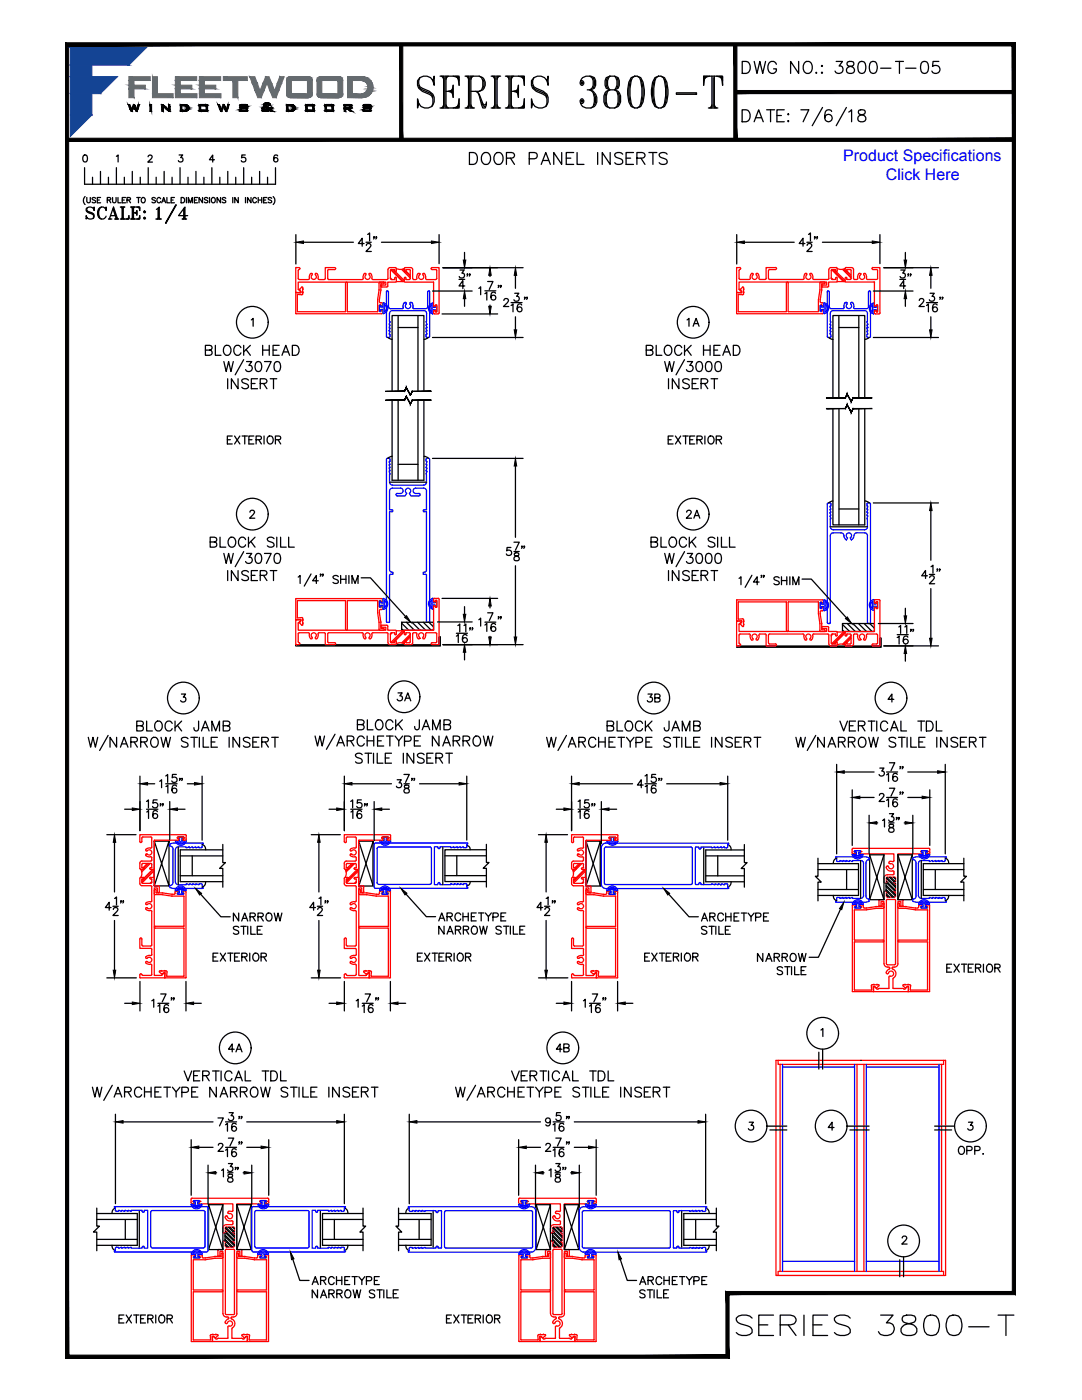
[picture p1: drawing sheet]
<svg xmlns="http://www.w3.org/2000/svg" width="216mm" height="279mm" viewBox="0 0 216 279" stroke-linecap="round" stroke-linejoin="round" font-family="sans-serif">
<defs><g id="words">
<g font-size="3.2" fill="#00f">
<text x="168.3" y="32.1">Product Specifications</text>
<text x="176.7" y="36">Click Here</text>
</g>
</g></defs>
<!-- layer: MISC. -->
<path d="M59 128.7h28.6v-1.6h.3v1.8h-28.9zM147 128.9h28.6v-1.6h.2v1.9h-28.8zM44.5 168.5v3.6h.5l-1.2 1.2h.7v3.8M97.1 168.5v3.6h.5l-1.2 1.2h.7v3.7M148.5 168.5v3.6h.6l-1.2 1.2h.6v3.8M163.2 171.3v3.6h-.5l1.2 1.1h-.7v3.8M192.3 171.3v3.6h.5l-1.1 1.1h.6v3.8M19.3 241.1v3.6h.5l-1.1 1.2h.6v3.7M72.4 241.1v3.6h.6l-1.2 1.2h.6v3.7M79.5 241.1v3.6h-.5l1.2 1.2h-.7v3.7M142.9 241.1v3.6h.6l-1.2 1.2h.6v3.7" fill="none" stroke="#000" stroke-width=".25"/>
<!-- layer: 0 -->
<g fill="none" stroke="#00f" stroke-width=".25">
<path d="M165.6 100.4h-.3l-.2 .2v23.6M165.6 100.4l.2 .2v.4h-.2l.2 .5v.1h-.2l.2 .6v.1h-.2l.2 .5v.1h-.2l.2 .5-.1 .1v1.6M165.7 106.9v17.3M166.3 106.3h1.5M166.3 106.3a.6 .6 0 0 0-.6 .6M167.8 106.3a.6 .6 0 0 1 .6 .6M171 106.3h1.5M171 106.3a.7 .7 0 0 0-.6 .9l-.5 .6-.2-.4a.54 .54 0 0 0 .1-.9 .54 .54 0 0 0-.8 0 .54 .54 0 0 0 .1 .8l-.2 .5-.4-.4-.1-.5M172.5 106.3a.6 .6 0 0 1 .6 .6M173.1 106.9v17.3M173.1 105.1a.6 .6 0 0 1-.6 .6h-6.2a.6 .6 0 0 1-.6-.6M173.2 100.4h.3l.2 .2v23.6"/>
<path d="M173.2 100.4l-.2 .2v.4h.2l-.2 .5v.1h.2l-.2 .6v.1h.2l-.2 .5v.1h.2l-.2 .5 .1 1.7M165.1 124.2v.2h.4M165.7 124.2l-.2 .2M173.7 124.2l-.2 .2-.4-.2"/>
</g>
<!-- layer: GLASS -->
<g fill="#000" stroke="#000" stroke-width=".2">
<path d="M76.9 79.8h3.8zM76.9 79.9h3.8zM81.1 79.1l-.4 .8zM81.1 79.1l-.4 .8zM81.1 79.1l.8 1.5zM81.1 79.2l.8 1.5zM82.3 79.8l-.4 .9zM82.3 79.8l-.4 .9zM82.3 79.8h3.7zM82.3 79.9l3.7-.1z"/>
<path d="M76.9 78.1h3.8zM76.9 78.1h3.8zM81.1 77.3l-.4 .8zM81.1 77.3l-.4 .8zM81.1 77.3l.8 1.5zM81.1 77.4l.8 1.5zM82.3 78.1l-.4 .8zM82.3 78.1l-.4 .8zM82.3 78.1h3.7zM82.3 78.1h3.7z"/>
<path d="M164.9 79.4h3.7zM164.9 79.4h3.8zM169 78.6l-.3 .8zM169 78.6l-.3 .8zM169 78.6l.8 1.5zM169 78.7l.8 1.5zM170.2 79.4l-.4 .8zM170.2 79.4l-.4 .8zM170.2 79.4h3.8zM170.3 79.4h3.7z"/>
<path d="M164.9 81.5h3.7zM164.9 81.6h3.8zM169.1 80.7l-.4 .9zM169.1 80.7l-.4 .9zM169.1 80.7l.7 1.5zM169.1 80.9l.7 1.5zM170.2 81.5l-.4 .9zM170.2 81.5l-.4 .9zM170.2 81.5h3.8zM170.3 81.6l3.7-.1z"/>
</g>
<!-- layer: GLASS-VINYL -->
<g fill="none" stroke="#000" stroke-width=".25">
<path d="M77.4 67.3l.9 .4M78.2 79.9v15.9h6.4v-15.9M79.4 79.9v15.9M83.4 79.9v15.9M85.5 67.3l-.9 .4M165.4 67.3l.8 .5M173.4 67.3l-.8 .4M77.7 96.2h7.4M78.3 91.1l-.9 .4M79.4 92.7h4M84.6 91.1l.9 .4M166.2 81.5v23.3h6.4v-23.3"/>
<path d="M166.2 100l-.8 .4M167.4 81.5v23.3M171.4 81.5v23.3M172.6 100l.8 .4M165.7 105.1h7.4M167.4 101.6h4M35.6 169v7.6M36 170.8h8.5M36 174.8h8.5M38.4 170.8v4M40.4 168.5a.96 .96 0 0 1 .6 1.1M41 176a.96 .96 0 0 1-.6 1"/>
<path d="M44.5 169.6h-8.5v6.4h8.5M88.4 169v7.5M140.4 169v7.6M140.8 170.8h7.7M140.8 174.8h7.7M143.2 170.8v4M145.2 168.5a.96 .96 0 0 1 .7 1.1M145.9 176a.96 .96 0 0 1-.7 1M148.5 169.6h-7.7v6.4h7.7M163.2 172.4h8.1v6.3h-8.1M163.2 177.5h8.1M163.2 173.5h8.1"/>
<path d="M166.3 178.7a.96 .96 0 0 0 .7 1.1M167 171.3a.96 .96 0 0 0-.7 1M168.9 173.5v4M171.7 171.7v7.6M183.8 171.7v7.6M184.2 177.5h8.1M184.2 173.5h8.1M186.6 173.5v4M188.6 171.3a.96 .96 0 0 1 .7 1M189.3 178.7a.96 .96 0 0 1-.7 1.1M192.3 172.4h-8.1v6.3h8.1M19.3 242.2h8.1v6.3h-8.1"/>
<path d="M19.3 243.4h8.1M19.3 247.3h8.1M22.4 248.5a.96 .96 0 0 0 .6 1.1M23 241.1a.96 .96 0 0 0-.6 1.1M25 243.4v3.9M27.8 241.6v7.5M63.9 241.6v7.5M64.4 243.4h8M64.4 247.3h8M66.7 243.4v3.9M68.7 241.1a.96 .96 0 0 1 .7 1.1M69.4 248.5a.96 .96 0 0 1-.7 1.1"/>
<path d="M72.4 242.2h-8v6.3h8M79.5 242.2h6.5v6.3h-6.5M79.5 243.4h6.5M79.5 247.3h6.5M81 248.5a.96 .96 0 0 0 .7 1.1M81.7 241.1a.96 .96 0 0 0-.7 1.1M83.6 243.4v3.9M86.4 241.6v7.5M136 241.6v7.5M136.4 243.4h6.5M136.4 247.3h6.5M138.8 243.4v3.9"/>
<path d="M140.8 241.1a.96 .96 0 0 1 .7 1.1M141.5 248.5a.96 .96 0 0 1-.7 1.1M142.9 242.2h-6.5v6.3h6.5"/>
</g>
<!-- layer: SETTING BLOCKS -->
<path d="M72.1 115.3h1.8l7 7.7M160 115.6h1.9l7 7.7M80.1 124.2h6.4v1.6h-6.4zM168.1 124.4h6.4v1.6h-6.4zM40 178.5l4.1 4.5h1.8M81 178.4l4.1 4.5h1.8M133.4 178.5l4.1 4.5h1.8M167.7 181.4l-4.4 9.6h-1.8M58.4 251.3l1.4 4.2h1.9M123.8 251.3l1.4 4.2h1.8" fill="none" stroke="#000" stroke-width=".25"/>
<!-- layer: DIM -->
<g fill="none" stroke="#000" stroke-width=".25">
<path d="M59 46.8v5.9M60.6 48.3h9.9M72.6 48.6h-1.1l.8-1.1v1.6M73 48.3h1.1M73.1 49l.3-.4 .5 .1a.47 .47 0 0 1-.1 .7l-.8 .8h1.1M73.4 46.8l.3-.3v1.6M74.7 47.3h-.2h.2l-.2 .4M75.1 47.3h-.1h.1l-.1 .4M76.1 48.3h10M86.3 58.1h7.9M87.6 46.8v5.8M88.4 53.4h16"/>
<path d="M91.6 55.8h1.1M91.8 53.9h.8l-.4 .6a.53 .53 0 0 1 .4 .9 .53 .53 0 0 1-1-.2M92.7 50.4v1.5M92.7 59.6v1.5M92.7 57.1h-1.1l.8-1.1v1.6M93.3 54.7h-.1h.1l-.1 .4M93.8 54.7h-.2h.2l-.2 .4M95.5 57.6l.4-.4v1.6M96.8 58.6l.3-.3v1.6M96.8 58h2.1M97.3 56.2h1.1l-.8 1.6M97.8 55v.2"/>
<path d="M98.9 58.5a.46 .46 0 0 0-.7-.1 .94 .94 0 0 0 .2 1.5 .49 .49 0 0 0 .5-.5 .49 .49 0 0 0-.4-.5 .49 .49 0 0 0-.5 .5M99.5 57h-.1h.1l-.1 .4M100 57h-.2h.2l-.2 .4M100.5 60l.3-.4 .6 .1a.49 .49 0 0 1-.2 .7l-.7 .8h1M102.7 58.5h.8l-.4 .6a.53 .53 0 0 1 .4 .9 .53 .53 0 0 1-.9-.2M102.9 55v2.5M104.8 59.4h-.2h.2l-.2 .3M105.2 59.4h-.1h.1l-.1 .3M147 46.8v5.9M148.5 48.3h10M160.6 48.6h-1.1l.7-1.1v1.6M161 48.3h1.1"/>
<path d="M161.1 49l.3-.4h.3l.3 .3-.1 .3-.9 1h1.1M161.3 46.8l.4-.3v1.6M162.6 47.3h-.1h.1l-.1 .4M163.1 47.3h-.1h.1l-.1 .4M164.1 48.3h10M174.3 58.1h7.9M175.6 46.8v5.8M176.4 53.4h10.9M179.6 55.8h1.1M179.7 53.9h.9l-.5 .6a.53 .53 0 0 1 .4 .9 .53 .53 0 0 1-.9-.2M180.7 50.4v1.5M180.7 59.6v1.5"/>
<path d="M180.7 57.1h-1.1l.7-1.1v1.6M181.3 54.7h-.2h.2l-.2 .4M181.8 54.7h-.2h.2l-.2 .4M183.4 60l.3-.4 .6 .1a.49 .49 0 0 1-.2 .7l-.7 .8h1M185.6 58.5h.8l-.4 .6a.53 .53 0 0 1 .4 .9 .53 .53 0 0 1-1-.2M185.7 55v2.5M187.7 59.4h-.2h.2l-.2 .3M188.1 59.4h-.1h.1l-.1 .3M86.3 67.4h18.1M88.2 62.7h11.1M97.8 60.9v.2M102 61l.4-.4v1.6"/>
<path d="M102 60.4h2.2M102.9 63.2v2.6M104.1 60.9a.45 .45 0 0 0-.7-.2 .9 .9 0 0 0 .3 1.5 .49 .49 0 0 0 .5-.5 .49 .49 0 0 0-.5-.4 .49 .49 0 0 0-.5 .4M174.3 67.4h13M184.9 61l.4-.4v1.6M184.9 60.4h2.2M185.7 63.2v2.6M187 60.9a.45 .45 0 0 0-.7-.2 .9 .9 0 0 0 .3 1.5 .49 .49 0 0 0 .5-.5 .49 .49 0 0 0-.5-.4 .49 .49 0 0 0-.5 .4M86.3 91.5h18.1M102.9 93v14.2M88.2 119.4h11.1M101.9 109.3h-.7l-.1 .7a.56 .56 0 0 1 .9 0 .56 .56 0 0 1-.2 .8 .56 .56 0 0 1-.8-.2"/>
<path d="M102.6 108.2h1l-.7 1.6M102.6 110.1h1M102.7 110.4a.31 .31 0 0 0 .2 .5l.2 .1a.45 .45 0 0 1 .5 .4 .45 .45 0 0 1-.4 .5l-.5-.1-.1-.2a.77 .77 0 0 1 .8-.8l.1-.2a.57 .57 0 0 0-.8-.2zM102.9 112.9v14.2M104.2 109.1h-.1h.1l-.1 .3M104.7 109.1h-.2h.2l-.2 .3M174.3 100.4h13M185.1 114.9h-1.2l.8-1v1.5M185.4 114.6h1.1M185.5 115.3l.2-.3 .4-.1 .3 .2v.3l-1 1.1h1.1M185.7 101.9v9.9M185.7 117.5v9.9"/>
<path d="M185.8 113.1l.4-.3v1.6M187.1 113.6h-.2h.2l-.2 .4M187.6 113.6h-.2h.2l-.2 .4M80.1 124.4l1.5 1.4M80.1 125.5l.3 .3M81.1 124.2l1.6 1.6M82.2 124.2l1.6 1.6M83.3 124.2l1.6 1.6M84.5 124.2l1.5 1.6M85.6 124.2l.9 .9M87.3 124.1h6.9M88.4 128.6h16"/>
<path d="M91.1 127l.3-.4v1.6M91.1 126.4h2.2M91.4 124.8l.3-.3v1.6M92.6 124.8l.3-.3v1.6M92.7 121.1v1.5M92.7 130.2v1.5M93.2 126.9a.45 .45 0 0 0-.7-.2 .9 .9 0 0 0 .3 1.5 .49 .49 0 0 0 .4-.5 .49 .49 0 0 0-.4-.5 .49 .49 0 0 0-.5 .5M93.9 125.4h-.2h.2l-.2 .3M94.3 125.4h-.1h.1l-.1 .3M95.5 123.7l.4-.3v1.5M96.8 124.7l.3-.3v1.6M96.8 124.2h2.1"/>
<path d="M97.3 122.3h1.1l-.8 1.6M97.8 120.9v.4M97.8 127v.1M98.9 124.6a.46 .46 0 0 0-.7-.1 .94 .94 0 0 0 .2 1.5 .49 .49 0 0 0 .5-.4 .49 .49 0 0 0-.4-.6 .49 .49 0 0 0-.5 .5M99.5 123.1h-.1h.1l-.1 .4M100 123.1h-.2h.2l-.2 .4M168.1 124.6l1.4 1.4M168.1 125.8l.3 .2M169.1 124.4l1.5 1.6M170.2 124.4l1.6 1.6M171.3 124.4l1.6 1.6M172.4 124.4l1.6 1.6"/>
<path d="M173.5 124.4l1 1M175.3 124.4h6.9M176.4 128.9h10.9M179 127.2l.4-.3v1.6M179 126.7h2.2M179.3 125.1l.4-.3v1.6M180.6 125.1l.3-.3v1.6M180.7 121.4v1.5M180.7 130.4v1.6M181.1 127.2a.45 .45 0 0 0-.4-.3 .45 .45 0 0 0-.4 .3 .91 .91 0 0 0 .4 1.3 .5 .5 0 0 0 .5-.4 .5 .5 0 0 0-.4-.6 .5 .5 0 0 0-.6 .5M181.8 125.6h-.1h.1l-.1 .4M182.3 125.6h-.2h.2l-.2 .4"/>
<path d="M27.9 154.9v10.9M29.2 159.9l.4-.3v1.6M29.4 156.4h1.5M31.4 159.6h-.8l-.1 .7a.57 .57 0 0 1 .9 0 .57 .57 0 0 1-.1 .8 .57 .57 0 0 1-.9-.2M31.9 155.9l.3-.3v1.6M33.1 154.9l.3-.3v1.5M33.1 156.4h2.2M33.1 157l.4-.3v1.6M33.9 160v7.6M35.2 154.6h-.8v.6a.56 .56 0 0 1 .8 0 .56 .56 0 0 1-.1 .9 .56 .56 0 0 1-.8-.3M35.2 156.9a.45 .45 0 0 0-.4-.2 .45 .45 0 0 0-.4 .3 .93 .93 0 0 0 .4 1.3 .5 .5 0 0 0 .5-.5 .5 .5 0 0 0-.4-.5 .5 .5 0 0 0-.6 .4M35.9 155.4h-.1h.1l-.1 .4"/>
<path d="M36.4 155.4h-.2h.2l-.2 .4M37.4 156.4h1.4M40.3 154.9v12.8M68.7 154.9v10.9M70 159.9l.4-.3v1.6M70.2 156.4h7.9M72.1 159.6h-.8v.7a.56 .56 0 0 1 .8 0 .56 .56 0 0 1-.1 .9 .56 .56 0 0 1-.8-.3M74.7 160v7.7M79.3 155.6h.8l-.5 .6a.52 .52 0 0 1 .4 .9 .52 .52 0 0 1-.9-.2M80.6 154.6h1.1l-.8 1.5M80.6 156.4h1.1M80.8 156.8a.33 .33 0 0 0 .1 .5 .56 .56 0 0 1 .7 .2 .56 .56 0 0 1-.1 .7l-.5 .1a.46 .46 0 0 1-.4-.5 .46 .46 0 0 1 .5-.4l.3-.1a.31 .31 0 0 0 .1-.5z"/>
<path d="M82.3 155.4h-.2h.2l-.2 .4M82.7 155.4h-.1h.1l-.1 .4M83.7 156.4h7.9M93.1 154.9v12.8M114 154.9v10.9M115.4 159.9l.3-.3v1.6M115.6 156.4h10.6M117.5 159.6h-.8l-.1 .7a.57 .57 0 0 1 .9 0 .57 .57 0 0 1-.1 .8 .57 .57 0 0 1-.8-.2M120 160v8.4M128.3 156.7h-1.1l.8-1.1v1.6M128.7 154.9l.4-.3v1.5M128.7 156.4h2.3"/>
<path d="M128.8 157l.3-.3v1.6M130.8 154.6h-.7l-.1 .6a.57 .57 0 0 1 .8 0 .57 .57 0 0 1 0 .9 .57 .57 0 0 1-.9-.3M130.9 156.9a.47 .47 0 0 0-.5-.2 .47 .47 0 0 0-.4 .3 .96 .96 0 0 0 .4 1.3 .5 .5 0 0 0 .6-.5 .5 .5 0 0 0-.5-.5 .5 .5 0 0 0-.5 .4M131.6 155.4h-.2h.2l-.2 .4M132 155.4h-.1h.1l-.1 .4M133 156.4h10.7M145.2 154.9v12.8M166.9 152.5v17.9M168.5 154.1h5.9M170.1 157.6v11.1M171.6 159.1h2.8M175.5 158.7l.1-.3h.5l.3 .4-1 1.2h1.1"/>
<path d="M175.6 153.3h.8l-.5 .6a.53 .53 0 0 1 .4 .8 .53 .53 0 0 1-.9-.1M176.9 154.6l.4-.3v1.6M176.9 159.7l.4-.3v1.6M176.9 154.1h2.2M176.9 159.1h2.2M177.5 152.2h1l-.7 1.6M177.5 157.3h1l-.7 1.6M179 154.6l-.1-.2a.52 .52 0 0 0-.7 .2 .91 .91 0 0 0 .4 1.3 .5 .5 0 0 0 .5-.4 .5 .5 0 0 0-.5-.6 .5 .5 0 0 0-.5 .5M179 159.6l-.1-.1a.52 .52 0 0 0-.7 .2 .91 .91 0 0 0 .4 1.3 .5 .5 0 0 0 .5-.5 .5 .5 0 0 0-.5-.5 .5 .5 0 0 0-.5 .5M179.7 153.1h-.1h.1l-.1 .3M179.7 158.1h-.1h.1l-.1 .4M180.2 153.1h-.2h.2l-.2 .3"/>
<path d="M180.2 158.1h-.2h.2l-.2 .4M181.1 154.1h6M181.1 159.1h2.9M185.5 157.6v11.1M188.6 152.5v17.9M21.3 166.6h5.8M22.8 168.1v9.9M22.9 179.3l.3-.3v1.6M24.2 179.8h-.1h.1l-.1 .4M24.6 179.8h-.1h.1l-.1 .4M24.9 161.5h1.5M29.2 161.5h2.3"/>
<path d="M29.3 162l.3-.2v1.5M31.4 162a.47 .47 0 0 0-.4-.3 .47 .47 0 0 0-.5 .3 .96 .96 0 0 0 .4 1.3 .5 .5 0 0 0 .6-.4 .5 .5 0 0 0-.5-.5 .5 .5 0 0 0-.5 .4M32.1 160.5h-.2h.2l-.2 .3M32.6 160.5h-.2h.2l-.2 .3M35.4 161.5h1.5M62.1 166.6h5.8M63.6 168.1v9.9M63.7 179.3l.3-.3v1.6M65 179.8h-.2h.2l-.2 .4M65.4 179.8h-.1h.1l-.1 .4M65.7 161.5h1.5M70 161.5h2.2"/>
<path d="M70 162l.4-.2v1.5M72.1 162a.45 .45 0 0 0-.4-.3 .45 .45 0 0 0-.4 .3 .93 .93 0 0 0 .4 1.3 .5 .5 0 0 0 .5-.4 .5 .5 0 0 0-.4-.5 .5 .5 0 0 0-.6 .4M72.9 160.5h-.2h.2l-.2 .3M73.3 160.5h-.1h.1l-.1 .3M76.2 161.5h1.5M107.4 166.6h5.8M109 168.1v9.9M109 179.3l.4-.3v1.6M110.3 179.8h-.1h.1l-.1 .4M110.8 179.8h-.2h.2l-.2 .4M111 161.5h1.5M115.4 161.5h2.2"/>
<path d="M115.4 162l.4-.2v1.5M117.5 162a.45 .45 0 0 0-.4-.3 .45 .45 0 0 0-.4 .3 .96 .96 0 0 0 .4 1.3 .49 .49 0 0 0 .5-.4 .49 .49 0 0 0-.5-.5 .49 .49 0 0 0-.5 .4M118.2 160.5h-.1h.1l-.1 .3M118.7 160.5h-.2h.2l-.2 .3M121.5 161.5h1.5M173.4 162.7v7.7M174.9 164.2h.2M176.1 163.7l.4-.3v1.6M177.3 164.2h1.1M177.5 164.6a.31 .31 0 0 0 .1 .5 .56 .56 0 0 1 .7 .2 .56 .56 0 0 1-.1 .7l-.5 .1a.46 .46 0 0 1-.4-.5 .46 .46 0 0 1 .5-.4l.3-.1a.31 .31 0 0 0 .1-.5zM177.5 162.4h.8l-.4 .6a.53 .53 0 0 1 .4 .8 .53 .53 0 0 1-1-.1M179 163.2h-.2h.2l-.2 .4"/>
<path d="M179.5 163.2h-.2h.2l-.2 .4M180.4 164.2h.2M182.1 162.7v7.7M21.3 195.2h5.9M22.2 181.1h-1.2l.8-1v1.5M22.5 180.9h1.1M22.6 181.5l.3-.4 .5 .2a.47 .47 0 0 1-.1 .6l-.8 .8h1.1M22.8 183.7v9.9M27.9 195.9v5.9M30.3 199.7l.4-.3v1.6M32.1 198.4h1l-.7 1.6M34.3 199.2h-.2h.2l-.2 .4"/>
<path d="M34.7 199.2h-.1h.1l-.1 .4M37.1 195.9v5.9M62.1 195.2h5.9M63 181.1h-1.2l.8-1v1.5M63.3 180.9h1.1M63.4 181.5l.3-.4 .5 .2a.47 .47 0 0 1-.1 .6l-.8 .8h1.1M63.6 183.7v9.9M68.7 195.9v5.9M71.1 199.7l.4-.3v1.6M72.9 198.4h1l-.7 1.6M75.1 199.2h-.2h.2l-.2 .4M75.5 199.2h-.1h.1l-.1 .4"/>
<path d="M77.9 195.9v5.9M107.4 195.2h5.9M108.3 181.1h-1.2l.8-1v1.5M108.7 180.9h1M108.7 181.5l.3-.4 .6 .2a.47 .47 0 0 1-.2 .6l-.7 .8h1M109 183.7v9.9M114 195.9v5.9M116.4 199.7l.4-.3v1.6M118.2 198.4h1.1l-.8 1.6M120.4 199.2h-.1h.1l-.1 .4M120.9 199.2h-.2h.2l-.2 .4M123.2 195.9v5.9"/>
<path d="M24.9 200.2h1.5M31.5 200.8l.4-.3v1.6M31.5 200.2h2.2M33.6 200.7a.45 .45 0 0 0-.4-.2 .45 .45 0 0 0-.4 .3 .93 .93 0 0 0 .4 1.3 .5 .5 0 0 0 .5-.5 .5 .5 0 0 0-.5-.5 .5 .5 0 0 0-.5 .4M38.6 200.2h1.6M65.7 200.2h1.5M72.3 200.8l.4-.3v1.6M72.3 200.2h2.2M74.4 200.7a.45 .45 0 0 0-.4-.2 .45 .45 0 0 0-.4 .3 .93 .93 0 0 0 .3 1.3 .5 .5 0 0 0 .6-.5 .5 .5 0 0 0-.5-.5 .5 .5 0 0 0-.5 .4M79.4 200.2h1.5M111 200.2h1.5M117.6 200.8l.4-.3v1.6"/>
<path d="M117.6 200.2h2.2M119.7 200.7a.47 .47 0 0 0-.4-.2 .47 .47 0 0 0-.4 .3 .96 .96 0 0 0 .4 1.3 .5 .5 0 0 0 .5-.5 .5 .5 0 0 0-.4-.5 .5 .5 0 0 0-.6 .4M124.8 200.2h1.5M23 222.4v17.8M24.6 223.9h17.9M38.1 227.5v11M39.7 229h2.8M41.5 232.5v7.8M43 234.1h.2M43.5 223.1h1.1l-.8 1.6M43.6 228.6l.1-.3 .5-.1 .3 .4-1 1.2h1.1M44.2 233.6l.4-.3v1.6"/>
<path d="M45 224.5l.4-.3v1.6M45 229.5l.4-.2v1.5M45 223.9h2.2M45 229h2.2M45.4 234.1h1.1M45.6 234.4a.31 .31 0 0 0 .1 .5 .58 .58 0 0 1 .7 .3 .58 .58 0 0 1-.1 .6l-.5 .1-.4-.3a.75 .75 0 0 1 .9-.7l.1-.4a.62 .62 0 0 0-.8-.1zM45.6 232.2h.8l-.4 .6a.53 .53 0 0 1 .3 .9 .53 .53 0 0 1-.9-.2M45.6 227.1h1l-.7 1.6M45.7 222.1h.9l-.5 .5a.53 .53 0 0 1 .4 .9 .53 .53 0 0 1-.9-.2M47.1 233h-.2h.2l-.2 .4M47.1 224.4l-.1-.2a.52 .52 0 0 0-.7 .3 .91 .91 0 0 0 .4 1.3 .5 .5 0 0 0 .5-.5 .5 .5 0 0 0-.5-.5 .5 .5 0 0 0-.5 .4M47.1 229.5l-.1-.2a.52 .52 0 0 0-.7 .2 .91 .91 0 0 0 .4 1.3 .5 .5 0 0 0 .5-.4 .5 .5 0 0 0-.5-.5 .5 .5 0 0 0-.5 .4"/>
<path d="M47.5 233h-.1h.1l-.1 .4M47.8 222.9h-.1h.1l-.1 .4M47.8 228h-.1h.1l-.1 .3M48.3 222.9h-.2h.2l-.2 .4M48.3 228h-.2h.2l-.2 .3M48.5 234.1h.2M49.2 223.9h18M49.2 229h2.9M50.2 232.5v7.8M53.6 227.5v11M68.7 222.4v17.8M81.7 222.4v17.8"/>
<path d="M83.2 223.9h24.6M103.5 227.5v11M105 229h2.8M106.9 232.5v8.4M108.4 234.1h.2M108.9 228.6l.2-.3 .4-.1 .3 .1v.3l-1 1.2h1.1M109.6 233.6l.3-.3v1.6M109.8 223.6a.5 .5 0 0 1-.6 .5 .5 .5 0 0 1-.3-.8 .5 .5 0 0 1 .9 0 .86 .86 0 0 1-.6 1.4l-.3-.2M110.4 224.5l.3-.3v1.6M110.4 229.5l.3-.2v1.5M110.4 223.9h2.1M110.4 229h2.1"/>
<path d="M110.8 234.1h1M110.9 234.4v.3l.2 .2a.59 .59 0 0 1 .6 .2 .59 .59 0 0 1 .1 .6l-.4 .2-.5-.2a.58 .58 0 0 1 0-.6 .58 .58 0 0 1 .6-.2 .31 .31 0 0 0 .2-.5zM110.9 232.2h.9l-.5 .6a.53 .53 0 0 1 .5 .5 .53 .53 0 0 1-.4 .6 .53 .53 0 0 1-.6-.4M110.9 227.1h1.1l-.8 1.6M111.8 222.1h-.7l-.1 .6a.56 .56 0 0 1 .8 0 .56 .56 0 0 1-.1 .9 .56 .56 0 0 1-.8-.3M112.4 233h-.1h.1l-.1 .4M112.5 224.4l-.1-.2a.54 .54 0 0 0-.8 .3 .96 .96 0 0 0 .4 1.3 .5 .5 0 0 0 .6-.5 .5 .5 0 0 0-.5-.5 .5 .5 0 0 0-.5 .4M112.5 229.5l-.1-.2a.54 .54 0 0 0-.8 .2 .96 .96 0 0 0 .4 1.3 .5 .5 0 0 0 .6-.4 .5 .5 0 0 0-.5-.5 .5 .5 0 0 0-.5 .4M112.9 233h-.2h.2l-.2 .4M113.2 222.9h-.2h.2l-.2 .4M113.2 228h-.2h.2l-.2 .3M113.6 222.9h-.1h.1l-.1 .4"/>
<path d="M113.6 228h-.1h.1l-.1 .3M113.9 234.1h.2M114.6 229h2.8M114.6 223.9h24.7M115.6 232.5v8.4M119 227.5v11M140.8 222.4v17.8"/>
</g>
<!-- layer: FRAME -->
<g fill="none" stroke="#f00" stroke-width=".25">
<path d="M59 58.4l.1 4.2M59 53.5l.1 4.9M59.1 53.4h.5M59.1 53.4h-.1M59.1 58.4h-.1M59.6 53.4l.2 .2-.3 .4v1.6l.2 .2M59.7 55.8h1.8M60.2 58.8h-.9l.1 3.4 9.6-.1M60.4 58.4v.3l-.2 .1M60.4 57.6h.1M60.4 57.6v-.3h-.2l-.4 .5 .2 .3v.4l-.9-.1M60.4 58.4h.1"/>
<path d="M60.4 57.7v.6M60.4 58.3v.1M60.4 57.6v.2M62 54.6l-.3 .4v.6l-.2 .2M63.2 54.6l.3 .4v.6l.2 .2M63.2 54.6h-.2l-.1 .2a.54 .54 0 0 1 .1 .8 .54 .54 0 0 1-.8 0 .54 .54 0 0 1 .1-.8l-.1-.2h-.2M63.7 55.8h1M64.9 55.6l-.2 .2M65.6 53.8h1.2M65.6 55.8h6.7M65.6 53.8l-.2 .2v1.6l.2 .2M66.8 53.4h-1.9v2.2"/>
<path d="M66.8 53.4l.2 .2-.2 .2M68.9 56.5v5.6M69 56.5l.1-.2 .2 .2M69.3 56.5v5.7h6M72.7 54.6l-.2 .4v.6l-.2 .2M74 54.6l.2 .4v.5M74 54.6h-.3l-.1 .2a.54 .54 0 0 1 .1 .8 .54 .54 0 0 1-.8 0 .54 .54 0 0 1 .1-.8l-.1-.2h-.2M74.2 55.5l.2 .3M74.4 55.8h2.8M75.4 59.8l-.1 2.4M75.6 57.9l-.2 1.9M75.6 56.5v1.4"/>
<path d="M75.7 57.8v.1M75.7 59.8v.4M75.7 59.8h.1M75.8 56.3h.7M75.8 56.3l-.2 .2M76 57.9l-.3 1.9M76 57.8v.1M76.1 56.6l-.1 1.3M76.2 56.9h.8v-.6h-17.5v1.4l.6 .6-1 .1M76.5 56.3l.1 .3h-.5M77.4 53.8v1.8l-.2 .2M77.8 53.4h1.1"/>
<path d="M77.8 53.4l-.3 .2-.1 .2M77.9 55.4l.3 .4M78 53.8l2.3 2.4M78.1 53.8h.6M78.1 55.8h.6M78.1 53.8l-.2 .2v1.6l.2 .2M78.2 53.8l2.4 2.4M78.7 53.8l.1 .3-.3-.3M78.7 55.8l.1-.4h.2l.1 .8M78.8 54l.1 .2M78.9 54.2l1.8 1.8M79.1 56.2h1.6"/>
<path d="M79.1 53.6v.5M79.1 56.2l-1.7 .1v.8l-.2 .2h-1l-.2-.2 .2-.2M79.1 54l-.2 .2M80.2 53.8l1.7 1.7M80.4 53.7l.3 .3M80.6 53.7h.1M80.7 53.6v.5M80.7 55.5v.7M80.7 56.2l.1 .1h5.6M80.7 55.5l.3-.1 .1 .4M80.7 54l.2 .2M80.8 54.2h.1"/>
<path d="M80.9 53.4h1M80.9 53.4a1.49 1.49 0 0 1-2 0M80.9 54.2l1 1M81 54l-.1 .2M81.1 53.8h.6M81.1 55.8h.6M81.1 53.8l-.1 .3 .9 .8M81.7 53.8l.2 .2v1.6l-.2 .2M82 53.4l.3 .2v.2M82.3 53.8v1.8l.2 .2M82.5 55.8h.5M83.4 54.6l-.2 .4v.6l-.2 .2"/>
<path d="M83.7 54.7h.1M84.7 54.6l.2 .4v.5M84.7 54.6h-.3v.2a.54 .54 0 0 1 .1 .8 .54 .54 0 0 1-.8 0 .54 .54 0 0 1 .1-.8l-.1-.2h-.3M84.9 55.5l.2 .3M85.1 55.8h1.8M86.2 53.8h.7M86.2 53.4h1.4v9M86.2 53.4l-.2 .2 .2 .2M86.5 56.3h.1M86.5 56.4l.1 4.7h.2l.2-.3M86.9 53.8l.2 .2 .1 1.6-.3 .2M147 58.4l.1 4.2h17l.2-.2v-.3"/>
<path d="M147 53.5v4.8M147 58.3l.1 .1M147 53.4h.6M147.1 53.4h-.1M147.1 58.4h-.1M147.6 53.4l.2 .2-.2 .2M147.6 53.8l-.1 .2v1.6l.2 .2 1.9-.1 .1-.7 .3-.4M147.8 57.7l.2 .8-1-.1M148 58.2v.2h-1M148.4 58.4l-.2 .4h-.9v3.4l9.6-.1M148.4 57.6h.1M148.4 57.6v-.3h-.2l-.4 .4"/>
<path d="M148.4 58.4h.1M148.4 57.7v.7M148.4 57.6v.2M149.9 54.6h.3v.3M150.2 54.9a.52 .52 0 0 0 0 .7 .52 .52 0 0 0 .7 0 .52 .52 0 0 0 0-.7M151.2 54.6l.2 .4v.6l.2 .2M151.2 54.6h-.3v.3M152.9 55.6l-.2 .2h-1.1M153.5 53.8h1.2M153.6 53.8l-.2 .2-.1 1.6 .3 .2h6.6l.2-.2v-.6l.3-.4M154.7 53.4h-1.8v2.2M154.7 53.4l.2 .2-.2 .2"/>
<path d="M156.9 56.5v5.6M156.9 56.5l.2-.2 .2 .2v5.7h5.9M161.9 54.6l.3 .4v.6l.2 .2M161.9 54.6h-.2l-.1 .2a.54 .54 0 0 1 .1 .8 .54 .54 0 0 1-.8 0 .54 .54 0 0 1 .1-.8l-.1-.2h-.2M162.3 55.8h2.9M163.3 59.8l-.1 2.4M163.6 56.5v1.3M163.6 57.9l-.3 1.9M163.7 59.8v.4M163.7 59.8h.1M163.8 56.3h.7l.2 .2-.2 .1h-.5M163.8 56.3l-.2 .2"/>
<path d="M164 57.8l-.3 2M164 56.6v1.3M164.1 56.9h.9v-.6h-17.5v1.4l.5 .6M164.2 56.9l-.2 .2 .1 .2h1.1l.2-.2M165.4 53.8v1.8M165.4 55.6l-.2 .2M165.8 53.4h1M165.8 53.4l-.3 .2-.1 .2M165.9 55.4l.3 .4M165.9 53.8l2.4 2.4M166.1 53.8h.6M166.1 53.8l-.2 .2v1.6l.2 .2 .7-.1"/>
<path d="M166.2 53.8l2.4 2.4M166.5 53.8l.2 .3v-.2M166.7 53.8l.1 .1M166.7 55.7l.1-.3h.2v.8M166.7 54l.2 .2 .2-.2M166.9 53.4l.2 .2M166.9 54.2l1.7 1.8M167 56.2l-1.7 .1v.8M167 56.2h1.6M167 53.6v.5M167.1 53.6a1.79 1.79 0 0 0 1.5 0M168.1 53.8l1.7 1.7"/>
<path d="M168.3 53.7l.5 .5M168.6 53.6v.1M168.6 56.2l5.8 .1M168.6 53.6v.5M168.8 54.2h.1M168.8 54.2l.2-.2 .8 .9M168.8 53.4h1.1M168.8 53.4l-.2 .2M168.8 54.2l1 1M169 55.7l-.1-.3h-.2l-.1 .8M169 55.7v.1M169 53.8h.6"/>
<path d="M169 55.8h.6M169 53.8v.3M169.6 53.8l.2 .2M169.8 54v1.6M169.8 55.6l-.2 .2M169.9 53.4h.2l.2 .4M170.3 53.8l.1 1.9h.7v-.7l.3-.4M171.7 54.7h.1M172.7 54.6h-.3l-.1 .2a.54 .54 0 0 1 .1 .8 .54 .54 0 0 1-.8 0 .54 .54 0 0 1 .1-.8l-.1-.2h-.2M174.2 53.8h.7M174.2 53.4h1.4v9.1l-.2 .1-.7 .1M174.2 53.4l-.2 .2 .2 .2"/>
<path d="M174.4 56.3h.1M174.5 56.3v4.8h.3l.2-.3M174.9 53.8l.2 .2v1.6l-.2 .2-1.9-.1-.1-.7-.3-.4M59.1 62.6h17M75.7 61v1.1M75.7 62.1l.2 .1 .3-.3 .2 .2M75.7 60.2l.1 .2h.3M76.2 60.4l.2 .2M76.3 60.6v.4M76.3 62.1v.3M76.4 61l-.2 .1-.3-.3-.2 .2M76.4 62.4l-.2 .2"/>
<path d="M86.5 62.4l.2 .2M86.7 62h.1M86.7 61.9l.3 .3M86.7 61.9l-.2 .2v.3M86.7 62.7h.7M87 62.3h.1M87 60.9h.1M87 60.8l.1 .2 .1 1.1-.2 .1M87.6 62.4l-.2 .2M163.7 60.2l.2 .2 .4 .1v.5l-.1 .1-.3-.2h-.2v1.2l.1 .1 .4-.3 .1 .2M174.6 62h.1M174.6 61.9l.4 .3"/>
<path d="M174.6 61.9l-.1 .2v.3l.2 .2M174.9 62.3h.1M174.9 60.9h.1M175 60.8l.1 .2v1.1l-.1 .1M59.1 119.5h17M59.1 119.4l-.1 4.3 1-.1-.2 .8 .4 .4 .2-.1v-.3M59.4 119.9h9.5M59.4 119.8l-.1 3.5h.9M68.9 119.8l.1 .1M68.9 119.9v5.7M69.4 119.9h5.9M69.4 119.8l-.1 5.8"/>
<path d="M75.3 119.8l.1 .1a15.2 15.2 0 0 0 .2 4.3M76.2 119.4l.2 .2M76.3 119.7v.3M76.4 120l-.2 .1-.3-.3-.2 .2M86.5 119.9l.2 .2M87 119.8h.1M87 119.8l.1 .2v1.1M87 119.8l-.3 .3M87.4 119.4l-.8 .1-.1 .5M87.4 119.4l.2 .2M87.6 119.6v9.1h-1.4M147 119.7h17.1"/>
<path d="M147.1 119.7v4.3M164.1 119.7l.2 .2v.3M174.7 119.7h.7l.2 .2v9h-1.4l-.2-.2 .2-.2h.7l.2-.2M174.7 119.7l-.2 .2v.3M59.1 128.7h.5M59.1 123.7h.9M59.1 123.7v5M59.5 128.1l.3 .3-.2 .2M59.5 126.5v1.6M60 123.7v.1l-.5 .5v1.5h17.5v-.6h-.8l-.1-.1v-.3h1.1l.2 .2M60.2 123.2l.2 .2M60.4 123.4v.3"/>
<path d="M60.4 123.8v.5M60.4 123.8h.1M60.4 123.7v.1M60.4 124.3v.1M64.9 126.5v2.2h1.9M64.9 126.5l-.2-.2-1.2 .1a.85 .85 0 0 1-.5 1.1l-.1-.2a.54 .54 0 0 0 .1-.8 .54 .54 0 0 0-.8 0 .54 .54 0 0 0 .1 .8l-.1 .2a.76 .76 0 0 1-.5-1.1l-2-.1-.2 .2M65.4 126.5l.2-.2h6.7l.2 .1v.6l.2 .4M65.4 128.1l.2 .2h1.2M65.4 126.5v1.6M66.8 128.2l.2 .2-.2 .2M69 125.6l.1 .2 .2-.2M75.6 124.2l.1 1.5 .8 .1 .1-.3-.6-.2v-1.1"/>
<path d="M75.7 124.2h.1M75.7 120v1.1M75.7 121.8v.4M75.7 122.3l.3 1.8M75.7 121.1l.2 .1 .3-.3 .2 .2M75.7 122.2v.1M75.9 121.6h.2M75.9 121.6l-.2 .2M76 124.1v.1M76.3 121.1v.4M76.4 121.4l-.2 .2M77.4 125v.8l1.7 .1"/>
<path d="M77.4 126.5l.1 2 .3 .1 1.1 .1 .2-.3M77.4 126.5l-.2-.2-3 .1a.85 .85 0 0 1-.5 1.1l-.1-.2a.54 .54 0 0 0 .1-.8 .54 .54 0 0 0-.8 0 .54 .54 0 0 0 .1 .8l-.1 .2h-.2M77.9 128.1l.2 .2M77.9 126.5v1.6M78.1 126.3h.7M78.1 126.3l-.2 .2M78.2 126.3l-.3 .3M78.8 128l.2-.1 .1 .6M78.8 128l-.1 .3h-.6M78.8 128l-.3 .3M79.1 128.5a1.79 1.79 0 0 1 1.6 0M79.1 125.9h1.6"/>
<path d="M79.1 125.9l-.1 .8h-.2v-.4M80.3 125.9l-2.3 2.3M80.6 125.9l-2.4 2.4M80.7 125.9v.7M80.7 128v.5M80.7 128.3l-.1 .1M80.7 128.1l-.3 .3M80.7 126.1l-1.8 1.7M80.8 127.8h.1M80.8 127.8l.2 .2M80.8 127.8l-.1 .2M81 126.3h.7l.2 .2"/>
<path d="M81 126.3v.4l-.3-.2M81 128l.1 .3h.6l.2-.2M81.9 126.5v1.6M81.9 127.1l-.9 .9M81.9 126.9l-1 .9M81.9 126.6l-1.7 1.7M82.3 126.5v2l-.4 .2-1-.1-.2-.2M82.5 126.3h.5M82.5 126.3l-.2 .2M83 126.3l.2 .2M83.2 126.5l.1 .7 .3 .3 .2-.2a.54 .54 0 0 1-.2-.8 .54 .54 0 0 1 .9 0 .54 .54 0 0 1-.1 .8v.2h.3M83.7 127.4h.1"/>
<path d="M84.9 126.5v.5l-.2 .4M86.2 128.2l-.2 .2 .2 .2M86.5 121.1v4.6M86.5 125.7l-5.7 .1-.1 .1M86.7 120.1h.1M86.8 121l-.1-.1-.2 .1M86.8 121l.2 .2M87 121.2h.1M87.1 126.5l-.2-.2h-1.8l-.2 .2M87.1 126.5v1.6M87.1 121l-.1 .2M87.1 128.1l-.2 .2h-.7"/>
<path d="M147 124h.9M147 124l1-.1v.3l-.2 .2M147.1 123.9l-.1 5h.6M147.5 128.3l.3 .4-.2 .2M147.8 124.4v.2M147.9 123.9l.1 .2M148 124.1l-.5 .5v1.4h17.5v-.6h-1v-.3l.2-.1M148.2 123.5l.2 .2M148.4 123.7v.2M148.4 124v1h-.3l-.3-.4M148.4 123.9v.1M150.9 127.4a.53 .53 0 0 0 0-.8 .53 .53 0 0 0-.8 .2 .53 .53 0 0 0 .2 .7l-.1 .2a.76 .76 0 0 1-.5-1.1h-2.2v1.7"/>
<path d="M151.6 126.5h1.1l.2 .2M151.6 126.5l-.1 .1a.85 .85 0 0 1-.6 1.1v-.3M152.9 126.7v2.2h1.8l.2-.2-.2-.2h-1.2l-.1-.2M156.9 120.2v5.7M156.9 120.2l-9.5-.1-.1 3.4h.8M161.7 127.4a.54 .54 0 0 0-.1-.8 .54 .54 0 0 0-.8 .2 .54 .54 0 0 0 .2 .7l-.1 .2a.77 .77 0 0 1-.5-1.1l-6.8-.1-.2 .2-.1 1.6M162.3 126.5h2.9M162.4 126.5l-.2 .1a.85 .85 0 0 1-.5 1.1l-.1-.3M163.2 120.1h-5.9v5.8l-.2 .1-.2-.2M163.2 120.1l.1 2.4 .3 1.9M163.6 125.8l.2 .2M163.6 124.5v1.3"/>
<path d="M163.6 124.4v.1M163.7 121.3l.1 .2 .4-.3 .1 .2v.4l-.4 .1M163.9 121.9l-.2 .2v.4l.3 1.9v1.2l.5 .1M164 120.2l-.2-.1-.1 .2v1M164.1 125.1h1M164.3 120.2l-.1 .2-.2-.2M164.5 125.7l.1 .3h-.8M165.2 125l.2 .2M165.2 126.5l.2 .2M165.3 125.2v.8l1.7 .1M165.4 126.7v1.8M165.4 128.5l.2 .4h1.2"/>
<path d="M165.9 128.3l.2 .2 .7-.1M166.2 126.5l-.3 .4M166.7 126.5l-.8 .1v1.7M166.7 126.5l.1 .1M166.7 128.3l.3-.2v.6M166.7 128.3v.2M166.7 128.3l-.2 .2M167 128.7a1.79 1.79 0 0 1 1.6 0M167 126.1h1.6M167 126.1v.8h-.2l-.1-.3M167 128.7l-.2 .2M168.3 126.1l-2.4 2.4"/>
<path d="M168.6 126.1l-2.4 2.4M168.6 126.1l.1 .8h.2l.1-.4M168.6 128.7l.2 .2M168.6 128.6v.1M168.6 128.3l-.3 .3M168.6 126.3l-1.7 1.8M168.8 128.1h.1M168.8 128.1l.2 .4h.6M168.8 128.1l-.1 .2-.1 .4M169 126.5h.6M169.6 126.5l.2 .2M169.8 126.7v1.6"/>
<path d="M169.8 127.4l-.8 .9M169.8 127.1l-1 1M169.8 126.9l-1.7 1.7M169.8 128.3l-.2 .2M171.7 127.7h.1M171.7 127.7h-.1a.76 .76 0 0 1-.5-1.1h-.7l-.1 2.1-.4 .2h-1.1M172.4 127.4a.53 .53 0 0 0-.1-.8 .53 .53 0 0 0-.8 .2 .53 .53 0 0 0 .2 .7v.2M172.9 126.8v.5l-.2 .4h-.3v-.3M172.9 126.8l.2-.3 2 .1v1.7M174.4 126h-5.7l-.1 .1M174.5 120.2l.1 .2M174.6 120.4h.1"/>
<path d="M174.9 120.1h.1M174.9 121.5h.1M175 121.5l-.3-.3h-.2l-.1 4.8M175 120.1l.1 .1v1.1l-.1 .2M175 120.1l-.4 .3M27.9 172.2l.1 1.2 .6 .1 .1-.2-.4-.1v-.7M27.9 176.4l.1 .2 .3 .2M28.1 173.5a1.79 1.79 0 0 1 0 1.6M28.2 173.5l-.1 .1M28.3 176.8h1.8l.2 .2M28.3 171.8l-.3 .2-.1 .2M28.4 175.4h.2l-.3 .3"/>
<path d="M28.5 167h1.6M28.5 173.5l-.3 .3M28.5 167l-.2 .2-.1 .9h-.2l-.1-1.5h9.1l.2 .2v.7M28.6 175.4l.1-.3h-.7l-.1 1.3M28.7 173.4h.1M29.2 170.5h.1M29.4 169.8a.52 .52 0 0 1 .7 0 .52 .52 0 0 1 0 .7 .52 .52 0 0 1-.7 0M29.4 172.3l-.9 .9M29.4 170.5h-.3a.77 .77 0 0 0 1.1 .5l.1 .2M29.7 172.3l-1 1M30 172.3l-1.7 1.7M30 175.4h.2"/>
<path d="M30.1 167l.2 .2-.1 2a.85 .85 0 0 0-1.1 .5l.3 .1M30.2 175.4l.1 .7-.2 .2-1.7-.1v-.8M30.3 176l-.4 .3M30.3 172.5v.6l-.4 .1v.2l.8 .1M30.3 171.2v.4l-.2 .2h-1.8M30.3 177v2.9l-.7 .1-.5 .2M30.3 172.5l-.2-.2h-1.6l-.2 .2M30.5 173.5l-1.8 1.8M30.7 175.1h-.8l.1 .3M30.7 173.9l-2.4 2.3M30.7 173.6l-2.4 2.4M30.7 175.1l.1 1.7h.8l.2 .2v1l-.2 .2-.2-.2v-.8h-.6v17.5h1.5l.5-.6 .1 .1"/>
<path d="M30.7 173.5v1.6M30.8 177.7v.6l.2 .2M30.8 167.7l-.1 5.8M30.8 177.7l.2-.2 .2 .2M30.9 167.7h-.1M31 178.5h1.3M31.1 177.7l.1 .5h1.1M32.4 178.5h.1M32.4 178.2l1.9 .3M32.4 178.6l1.9 .2M34.3 178.5h.1M34.3 178.5h.4"/>
<path d="M34.3 178.8l2.4 .1v5.9M35 178.3l-.2 .2M35.4 167.2h.1M35.4 167.2l.1 .2M35.5 167.4l.2 .1-.2 .2h-4.7M36.5 167.5h.1M36.6 177.8h.3l.2 .2v17.1l-4.2 .1M36.6 177.8l-.2 .2 .3 .3-.1 .2-1.2-.1v-.2l.2-.2-.1-.2-.5 .1-.1 .4M36.8 167.2h.1M36.8 167.2l-.2-.2h-1.1l-.1 .2M36.8 167.2l-.3 .3M37.2 167.5l-.2 .2h-.4l-.1-.2"/>
<path d="M68.7 176.4l.1 .2 .3 .2M68.9 175.1l.6 .1-.1 .2M68.9 173.5a1.79 1.79 0 0 1 0 1.6M68.9 175.1l-.2 .2v1.1M69 173.5l-.1 .1M69.1 176.8h1.8M69.1 172.5l.1 .7M69.1 168l.1-.9h1.8v2.1a.85 .85 0 0 0-1.1 .5l.2 .1a.54 .54 0 0 1 .8-.1 .54 .54 0 0 1 0 .8 .54 .54 0 0 1-.8-.1l-.2 .1a.77 .77 0 0 0 1.1 .5l.1 .2M69.2 175.4h.1M69.2 173.2h.1M69.3 172.3h1.6M69.3 172.3l-.2 .2"/>
<path d="M69.3 173.5l-.3 .3M69.3 175.4l-.2 .3M69.4 173.2l.1 .1M69.5 173.4h.1M69.5 173.3l-.1 .2h-.5M70 170.5h.1M70.2 172.3l-.9 .9M70.5 172.3l-1 1M70.8 172.3l-1.8 1.7M70.8 173.5h.7M70.8 175.4h.2M70.8 175.1h.7"/>
<path d="M70.8 173.2l-.1 .1 .1 .2M70.8 175.1l-.1 .2 .1 .1M70.9 172.3l.2 .2M70.9 176.8l.2 .2M71 175.4l.1 .7-.2 .2-1.7-.1v-.8M71.1 172.5v.6l-.3 .1M71.1 171.2v.4l-.2 .2h-1.8l-.3 .2-.1 1.3 .2 .2M71.1 177l-.1 3a.85 .85 0 0 0-1.1 .5l.2 .1a.53 .53 0 0 1 .7-.2 .53 .53 0 0 1 .2 .7 .53 .53 0 0 1-.8 .1M71.1 176l-.4 .3M71.3 173.5l-1.8 1.8M71.5 175.1l.1 1.7h.8M71.5 173.5v1.6"/>
<path d="M71.5 173.9l-2.4 2.3M71.5 173.6l-2.4 2.4M71.6 177.7l.2-.2 .1 .2M71.6 177.7v.6l.2 .2h1.4l1.8 .3M71.6 167.7v5.7l-.1 .1M71.7 167.7h4.6M71.7 167.7h-.1M71.9 177.7l.1 .5h1.2l1.9 .3M72.4 176.8l.2 .2-.1 1.1h-.3v-.1v-.8h-.6v17.5h1.5M75.1 178.8l2.4 .1M75.1 178.5h.1M76.2 167.2h.1"/>
<path d="M76.2 167.2l.3 .3-.2 .2M76.2 177.8l-.4 .1-.1 .5-.6 .1M76.3 177.8l.1 .2-.3 .3 .2 .2 1.2-.1v-.2l-.3-.2 .2-.2h.3l.2 .3v17h-4.2M77.2 167.5h.1M77.4 167h-1.1l-.1 .2M77.4 167l.2 .2M77.5 178.9v5.9M77.6 167.2h.1M77.6 167.2l-.3 .2v.2l.4 .1 .2-.2M77.9 167.5v-.7l-.2-.2h-9v1.4l.2 .2 .2-.2M114 175.3v1.1M114.1 173.3l.2 .2"/>
<path d="M114.1 176.4v.2l.3 .2M114.2 175.1l.6 .1-.1 .2M114.2 173.5a1.79 1.79 0 0 1 0 1.6M114.3 175.1l-.2 .2M114.4 173.5l-.1 .1M114.4 176.8h1.8M114.4 172.5v.6l.3 .1M114.5 175.4h.2M114.6 172.3h1.6M114.6 172.3l-.2 .2M114.6 173.5l-.3 .3M114.7 173.2l.2 .2"/>
<path d="M114.7 175.4l-.3 .3M114.9 173.4h.1M114.9 173.4l-.2 .1h-.5M115.3 169.5l-.1 .2 .2 .1a.55 .55 0 0 1 .9-.1 .55 .55 0 0 1 0 .8 .55 .55 0 0 1-.9-.1l-.1 .1M115.3 170.8l.4 .2h.7v.8l-2.2 .1-.1 .3-.1 1.1M115.3 170.5h.1M115.3 170.5v.3M115.6 172.3l-.9 .9M115.8 172.3l-.9 1M116.1 172.3l-1.7 1.8M116.2 172.3l.2 .2M116.2 176.8l.2 .2"/>
<path d="M116.4 175.4v.7l-.2 .2-1.7-.1v-.8M116.4 172.5v.7l-.4 .2 .2 .1h.6M116.4 177v2.9l-.7 .1-.4 .2M116.4 176l-.3 .3M116.4 169.1l-.1 .2h-.6l-.4 .2M116.6 173.5l-1.7 1.8M116.8 175.1l.1 1.7h.8M116.8 173.5v1.6M116.8 175.1l-.7 .1v.2h.3M116.8 173.9l-2.3 2.3M116.8 173.6l-2.4 2.4M116.9 178.4l.2 .2h1.4"/>
<path d="M117 167.7h4.6M117 167.7l-.1 5.7-.1 .1M117.4 178.2h1.1M117.4 178.2l-.1-.5-.2-.2-.2 .2v.7M117.7 176.8l.2 .2v1.1h-.3l-.1-.1v-.8h-.6v17.5h1.4M118.5 178.5h.1M118.5 178.6a15.2 15.2 0 0 0 4.3 .2l.1 .1M121.5 167.2h.1M121.5 167.2l.3 .3-.1 .2M121.6 177.9h-.5l-.1 .5-.1 .1-2.4-.3M121.6 177.8l.2 .2-.3 .2v.2l1.2 .1M122.6 167.5h.1"/>
<path d="M122.6 167.5l.2 .2M122.7 167.1l-1-.1-.2 .2M122.7 167l.2 .2M122.7 167.7h.4M122.8 178.9v5.9M122.9 167.2h.1M122.9 167.2l-.3 .3M123.1 166.6h-9.1l.1 1.4 .2 .2 .1-.2 .1-.9h1.9v2M123.1 166.6l.2 .2M123.2 178.1v17M123.3 178l-.2-.2-.5 .1v.2l.3 .2-.2 .2M123.3 166.8v.7"/>
<path d="M123.3 167.5l-.2 .2M170.2 169.3h15.1l.2 .2v.7l-.2 .2h-.3M170.2 169.3l-.2 .2v.7l.2 .2M170.4 169.9h.1M170.6 170.1l.1 .3h-.5M171.7 170.1l-.2 .2 .2 .1h6.7l-.1 1.5a.79 .79 0 0 0-.9 .3v.1M171.7 170.1l.1-.2-.1-.1h-1.1l-.2 .1 .2 .2M171.8 169.9h.1M176.9 178.2l.2-.1v-.2h-.6l-.1 1.6-.8 .1-.2 .1v1l.2 .2 .2-.2v-.8h.6v12.4M176.9 178.2v.6l.2 .2M177.1 172.9h.1M177.1 175.1h1.6v.8"/>
<path d="M177.1 179.5h1.4M177.1 174.6a.67 .67 0 0 0-.7 .6l.1 1h.6v-.2l-.2-.1M177.1 175l-.2 .2v.7M177.1 179.5l-.2 .2v12.6M177.3 173l-.3-.1a.78 .78 0 0 0 .2 .9 .78 .78 0 0 0 .9 0l.3 .1-.1 .6-1.2 .1M177.4 172.3h.1M177.4 172.3l.1 .1a.54 .54 0 0 1 .8 .2 .54 .54 0 0 1-.3 .7 .54 .54 0 0 1-.7-.3M178.5 179.5l.2 .2v12.6M178.7 178.2v.8h-1.6M178.7 175.9l-.3 .2 .3 .2v1.5l-.3 .2 .3 .2M180.1 179.7v1M183.7 169.9h.1"/>
<path d="M183.7 169.9l.3 .2v.3h-4.8v9.2l.8-.1 .2 .2M183.9 169.8h1.1l.1 .1M183.9 169.8l-.2 .1M184.8 170.3h.1M185 170.1l-.2 .2 .2 .1M185.1 169.9l-.1 .2M185.1 169.9h.1M28.3 194.5l-.3-.1v.8l4.9-.1M28.3 188.6v-1.2l-.2-.2-.2 .2v1.9h2.3v1.4a.85 .85 0 0 0-1.1 .5h.3M28.3 188.6l.2 .2M28.5 188.8h1.6M29.1 180.2v.3h.3"/>
<path d="M29.4 191.2a.52 .52 0 0 1 .7 0 .52 .52 0 0 1 0 .7 .52 .52 0 0 1-.7 0M29.4 180.5a.52 .52 0 0 1 .7 0 .52 .52 0 0 1 0 .7 .52 .52 0 0 1-.7 0M29.4 191.9l-.3 .1a.77 .77 0 0 0 1.1 .5l.1 .1M29.4 181.2h-.3a.76 .76 0 0 0 1.1 .5l.1 6.9M30.3 192.6v1.9M30.3 194.5l-.2 .2h-1.6l-.2-.2M30.3 188.6l-.2 .2M31.9 193.8h.2M31.9 193.8l-.1 .2 .6 .4M32.1 193.7h.7M32.2 193.7l-.1 .1M32.8 193.7h.1"/>
<path d="M32.9 194.2v.9l.1-1h-.4l-.2 .2M32.9 195.1l.1 .1M32.9 193.7l.1 .1M32.9 193.8h.2M33.1 193.8l.2 .2M36.7 184.8l-5.7 .1-.2 .1 .2 .2h5.7v9.6h-3.4v-.8M68.8 195.2h4.8M69.1 187.4l-.2-.2-.2 .2v1.9h2.2M69.3 194.7h1.6M69.3 194.7l-.3-.3h-.2v.7M70.2 181.2h-.3a.76 .76 0 0 0 1.1 .5v7h-1.8l-.1-1.3M70.9 189.3l.2 .2-.1 1.2a.85 .85 0 0 0-1.1 .5l.2 .1a.54 .54 0 0 1 .8-.1 .54 .54 0 0 1 0 .8 .54 .54 0 0 1-.8-.1l-.2 .1a.77 .77 0 0 0 1.1 .5l.1 .1"/>
<path d="M71.1 192.6v1.9M71.1 194.5l-.2 .2M72.6 194l.5 .4 .3-.3h.3v1M72.7 193.8l-.1 .2M73 193.7h.6l.5 .1v1h3.4M73.1 194.7l.5-.6 .1 1M73.1 193.7l-.4 .1M73.7 195.1h-.1M77.5 185.3v9.5M77.5 184.8l-5.7 .1-.2 .1 .2 .2 5.7 .1M114.6 194.7h1.6M114.6 194.7l-.2-.3h-.3v.7l4.8 .1"/>
<path d="M115.3 190.9l-.1 .3 .2 .1a.53 .53 0 0 1 .8-.2 .53 .53 0 0 1 .1 .7 .53 .53 0 0 1-.7 .1M115.3 180.2l-.1 .3 .2 .1a.55 .55 0 0 1 .9-.2 .55 .55 0 0 1 0 .9 .55 .55 0 0 1-.9-.1h-.2l.1 .3M115.3 192.2l.4 .3 .7 .1v1.9M115.3 181.5l.4 .2 .7 .1v6.8l-.2 .2-1.7-.1v-1.3l-.2-.2-.3 .2v1.9h2.2M115.5 191.9l-.3 .1 .1 .2M116.2 189.3l.2 .2v1M116.4 194.5l-.2 .2M116.4 190.5l-.1 .2h-.6l-.4 .3M117.1 185.2h5.7M117.1 184.9l-.2 .1 .2 .2M118 193.8l1-.1 .3 .1 .2 .2M118 193.8l-.1 .1 .4 .5 .4-.3h.4l-.1 1"/>
<path d="M118.4 194.7h.1M118.9 194.2l-.5 .5M118.9 194.1l.1 .1v.9M119 195.1h4.3M119 195.1h.1M119.4 194l.1 .8M122.8 185.2l.1 .1M122.8 185.3v9.5M122.9 184.8l-5.8 .1M122.9 194.8h-3.5M170.5 197.5l3.4 .1M170.5 188v9.5"/>
<path d="M170.6 181.2h1.1M170.6 181.2l-.1-.2 .2-.2v-.2h-.6v17.2h4.2M171.7 180.9l.2 .1-.2 .2M171.7 180.6h.5l.1 .4M171.7 180.6l-.1 .1 .1 .2M172.3 181l.2 .2M172.9 181.2h.1M173.9 197.5v.1M174.1 196.5l-.2 .1v.9M174.3 197.8l.1 .1M174.4 196.5h.9M174.4 196.5h-.3"/>
<path d="M174.5 196.9l.5 .5M174.5 196.9l-.2 .1v.8M174.8 181.3l-1.9 .3h-2.4v6h5.7M174.8 180.9h1.2M174.8 180.9l-2.4 .3M174.8 181.3h.1M175 197.1l-.8-.2 .1 .9M175.3 196.5l.1 .2M175.4 196.8l-.4 .3M175.4 197.3h1.9M175.4 197.2l-.4 .2M176 180.9l.1-.6h.3l-.1 .9-1.5 .1"/>
<path d="M176 180.9h.1M176.2 188h-5.7M176.2 187.6l.2 .2-.2 .2M176.4 192.3a.67 .67 0 0 0 .7 .7M176.8 194l.2 .3 .3-.1M176.9 192.3l.2 .2M177.1 192.5h1.4M177.1 193h.2l.2 .2M177.3 194.2a.52 .52 0 0 1 .7-.4 .52 .52 0 0 1 .3 .8 .52 .52 0 0 1-.8 .2l-.1 .2-.1 2.3M177.5 193.2h.1M177.5 193.2l-.7 .8M178 193.2a1.18 1.18 0 0 1 .5 1.8l-.2 .2"/>
<path d="M178 193.2h.1M178.2 193l-.2 .2M178.3 195.2l-.1 2 1.9 .1M178.7 192.3l-.2 .2M179.2 180.4v.7M179.2 180.4l.3-.1v.6M179.2 181.1l.2 .2h1.4a15.1 15.1 0 0 0 4.2 .3h.1M179.2 192.3a.76 .76 0 0 1-1 .7M179.5 180.9h1.3M180.1 197.2l.5 .2M180.2 180.7l-.1 .2h-.3v-1h-.6v12.4M180.3 196.5h.8"/>
<path d="M180.3 196.5l-.1 .2 .5 .4 .3-.2h.3l-.1 .9M180.8 181l1.9 .2M181 196.9l-.4 .5M181 196.9l.3 .1M181.2 196.5h.3M181.2 196.5h-.1M181.3 197v.8M181.3 197.8h4.2M181.3 197.8l-6.9 .1M181.5 196.5l.2 .2M181.6 197.5l.1 .1M181.7 196.7l-.1 .8"/>
<path d="M182.7 181.2h.1M182.7 181.2h.4M183.3 181l-.2 .2M183.5 180.6h.5v.2l-.3 .2 .2 .2M183.5 180.6h-.1l-.1 .4M183.9 181.2h1M185.1 181.6v6M185.1 188v9.5M185.1 187.5l-5.8 .1-.1 .2 .2 .2h5.7M185.1 197.5l-3.4 .1M185.3 180.6h-.4l-.1 .2 .3 .2-.2 .2M185.3 180.6l.2 .2"/>
<path d="M185.5 180.8v17M154.8 211.6h33.9v42.9h-33.9zM155.3 211.6v.8h.4M155.7 212.4h32.2M155.7 212.4v41.3M171 212.4v41.3M172.4 212.4v41.3M187.9 212.4v41.3M188.3 211.6v.8h-.4M38.1 239.3l.1 .9h.6v-.2l-.3-.2 .2-.2M38.3 239.1h15.1M38.3 239.1l-.2 .2"/>
<path d="M38.5 239.8h.1M38.7 239.6h1.2v.3l-.3 .2 .2 .1 6.7 .1v1.3M39.9 239.8h.1M51.8 239.8h.1M53.2 239.8h.1M53.4 239.1l.2 .2M53.6 239.3v.9h-.5l-.2-.1M103.5 239.3v.7l.2 .2M103.7 239.1h15.1M103.7 239.1l-.2 .2M103.9 239.8h.1M105.1 239.9l-.1 .3 .5 .1h6.3v1.4a.79 .79 0 0 0-1 .3l.1 .1"/>
<path d="M105.1 239.9l.2-.1-.2-.2h-1.1l-.1 .2 .2 .2v.2l-.4 .1M105.3 239.8h.1M117.2 239.8h.1M117.4 239.6h1l.2 .2-.2 .1M117.4 239.6l-.2 .2 .3 .3-.2 .2h-4.7v9.1h.8l.2 .2M118.6 239.8h.1M118.8 239.1l.2 .2M119 239.3l-.1 .9h-.6l.2-.3M38.6 257.4h.1M38.6 257.4h5.7M38.6 251.4v6M38.6 257.8v9.6"/>
<path d="M38.7 251.1h1.1M38.7 251l-.1-.1 .2-.2v-.3l-.6 .1v17.2M39.8 251l.2-.1-.3-.3 .1-.2 .5 .1 .1 .5 .5 .1M41 251v.1M41 251.4h-2.4M42.8 250.8l-1.8 .3M42.9 251.1l-1.9 .3M42.9 250.7h-.1M42.9 251.1h.1M44.1 250.2v.5M44.1 250.2l.2-.1 .2 .1M44.1 250.7l-1.2 .1"/>
<path d="M44.3 257.4l.2 .2-.2 .2h-5.7M44.4 249.4h-.8l-.1 1.2 .2 .2 .1-.1 .1-.9h.6v12.4a.93 .93 0 0 0 1.1 .7v.1M44.5 250.2l-.1 .9h-1.5M45 249.4l1.6-.1 .2 .2v12.7l-.2 .2h-1.4l-.2-.2zM45.1 245.8l-.1-.1v-.6l.2-.2h1.5l.1 .8-.2 .1M45.1 247.7h-.4l-.2 .2-.1 1.5M45.1 248h-.1v.6l.2 .3 1.5-.1 .1-.8h-.2M45.1 245.8l.2 .1-.2 .2M45.1 247.7l.2 .1-.2 .2M45.2 242.7h.1M45.2 242.7h-.1a.78 .78 0 0 0 .2 .9 .78 .78 0 0 0 .9 0M45.5 242.1h.1"/>
<path d="M45.5 242.1l.3 .1M45.8 242.2a.53 .53 0 0 1 .6 .5 .53 .53 0 0 1-.5 .6 .53 .53 0 0 1-.6-.6h-.1M46.2 241.8h-.6l-.1 .3M46.2 243.6l.3 .2M46.5 243.8v.4M46.5 244.2l-.2 .2h-1.1a.67 .67 0 0 0-.7 .7l.1 .9 .5 .1M46.5 241.6l-.3 .2M46.6 246.1h.2v1.6h-.2M46.6 245.8l-.1 .1 .1 .2M46.6 247.7l-.1 .1 .1 .2M47.2 250.2v.7M47.3 250.2l.2-.1 .1 .1"/>
<path d="M47.3 250.9l.2 .2M47.5 257.4l-.2 .2 .1 .2h5.8v9.5l-3.4 .1v-.8M47.5 251.1h1.3M47.6 250.2v.5l1.2 .1M48.1 249.4l.2 .2M48.2 249.6v1M48.3 250.6l-.1 .1h-.3v-.9h-.7v12.4M48.8 251.1h.1M48.8 250.7h.1M48.9 251.1l1.8 .3M48.9 250.8l1.9 .3M50.7 251.4h.1"/>
<path d="M50.8 251v.1M50.8 251.4h2.3M51.4 250.9l.1-.4 .4-.1 .2 .2-.3 .3 .2 .1M51.4 250.9l-.2 .2h-.4M51.9 251.1h1.1M52.9 240.1h.1M52.9 240.1l.3-.2v-.3h-1.2l-.2 .2 .3 .3-.1 .2h-4.8v9.1h.9M53 250.4h.4l.2 .2v17.1h-4.2M53.1 250.4l-.2 .2 .3 .3-.2 .1M53.1 251.4l.1 6M53.2 257.4h-5.8M103.9 257.4h5.8"/>
<path d="M104 251.4l-.1 6M104.1 251.1h1.1M104.1 251l-.2-.1 .3-.2v-.3l-.6 .1-.1 17.2h4.3M105.2 250.7l.1 .2-.1 .1M105.2 250.4h.3l.2 .2M105.2 250.4l-.2 .2 .2 .1M105.7 250.6l.1 .4 .5 .1M106.3 251v.1M106.4 251.4h-2.4M108.2 250.8l-1.9 .3M108.2 251.1l-1.8 .3M108.3 250.8h1.1"/>
<path d="M108.3 250.7h-.1M108.3 251.1h.1M109.5 250.2l-.1 .6M109.5 250.2l.2-.1 .2 .1M109.7 257.8l-5.8 .1v9.4l3.4 .1M109.7 257.4l.2 .2-.2 .2M109.8 250.2v.9h-1.5M110.5 249.3h1.5l.2 .2-.1 12.7-.1 .2h-1.5M110.5 242.7h.1M110.5 244.9h1.6v.8l-.3 .2 .3 .2v1.6l-.3 .1 .4 .2-.1 .8-1.6 .1M110.5 249.3l-.2 .2v12.7l.2 .2M110.5 244.4a.67 .67 0 0 0-.6 .7v.9l.6 .1 .1-.2-.3-.2v-.6l.2-.2"/>
<path d="M110.5 248.9l-.2-.3v-.6l.3-.2-.1-.1h-.5l-.1 .2-.1 1.5h-.7l-.2 .2-.1 1 .3 .2 .2-.2-.1-.8h.6v12.4a.71 .71 0 0 0 .7 .6M110.9 242.1h.1M110.9 242.1l.1 .1a.55 .55 0 0 1 .7 .3 .55 .55 0 0 1-.4 .7 .55 .55 0 0 1-.6-.5h-.3a.78 .78 0 0 0 .3 .9 .78 .78 0 0 0 .9 0l.2 .1v.5M111.8 244.2l-.2 .2h-1.1M112.6 250.2v.7M112.6 250.2l.2-.1 .2 .1M112.6 250.9l.2 .2h1.4l1.9 .3M112.8 257.4l-.2 .2 .2 .2 5.8 .1M113 250.2v.5l1.2 .1M113.6 249.6v1M113.6 250.6v.1h-.3l-.1-.9h-.6v12.4M114.2 250.7h.1"/>
<path d="M114.3 250.8l2.2 .3M116.1 251.4h2.4M116.9 250.4h.5v.3l-.2 .2 .1 .1M117 250.4l-.4 .7M117.3 251.1h1.1M118.3 240.1h.1M118.5 251.4l.1 .1M118.5 251.5v5.9M118.5 257.9v9.4M118.6 257.4h-5.8M118.7 250.4h-.4v.3l.3 .2-.2 .1M118.8 250.4l.2 .2"/>
<path d="M118.9 250.6v17.1M155.7 253.7h-.4v.8M155.7 253.7h32.2M187.9 253.7h.4v.8M42 266.6v.7M42 267.3l-3.4 .1M42.4 266.3h.1M42.4 266.3l-.3 .1-.1 .2M42.4 267.7h-4.2M42.5 266.3l.5 .1M42.6 266.8l.5 .4h.3M42.6 266.7l-.2 .1v.9"/>
<path d="M42.9 266.9l-.2-.2h-.4l.1 1M43 266.3h.2M43 266.3v.1M43.1 266.3l.4 .1v.2M43.5 266.6l-.4 .3h-.2M43.5 267.1l-.1 .1M45.5 263.2l-.6 .7 .2 .2h.2a.56 .56 0 0 1 .7-.4 .56 .56 0 0 1 .4 .7 .56 .56 0 0 1-.8 .3l-.1 2.4h-2M45.6 263v.1M45.6 263l-.1 .2M46.1 263a1.18 1.18 0 0 1 .5 1.8l-.3 .4v1.9l2.1 .1M46.1 263v.1M47.3 262.2a.9 .9 0 0 1-1.1 .7l-.1 .1"/>
<path d="M48.6 266.4h-.3l-.1 .1 .5 .4h.2M48.6 266.3h.1M48.6 266.3v.1M48.7 266.3h.6M49.2 266.3h.2M49.3 266.8v.9l.1-1h-.3l-.2 .2M49.3 267.7h.1M49.4 266.3v.1M49.4 266.8l-.2-.1-.6 .5h-.2M49.4 267.7h-7M49.4 266.4h.3l.1 .2M107.3 266.6v.8"/>
<path d="M107.8 266.3h.1M107.8 266.3l-.4 .1-.1 .2M107.9 266.3h.5M108 266.8l.4 .4M108 266.7l-.2 .1v.9M108.4 266.3h.1M108.4 266.9l-.7-.2 .1 1M108.5 266.3l.3 .1v.2M108.7 267.2h-.3M108.8 266.6l-.4 .3M110.5 262.8h.3l.2 .2M110.8 267.1l-2.1 .1"/>
<path d="M111 263v.1M111 263l-.7 .9 .1 .2h.3a.56 .56 0 0 1 .7-.4 .56 .56 0 0 1 .3 .7 .56 .56 0 0 1-.8 .3l-.1 2.4M111.5 263a1.18 1.18 0 0 1 .5 1.8l-.4 .4 .1 1.9 2.1 .1M111.5 263v.1M111.7 262.8l-.2 .2M112.6 262.2a.76 .76 0 0 1-.9 .6M114 266.3h.1M114 266.3l-.3 .1-.1 .1 .4 .4 .8-.2-.1 1v-.9M114.1 266.3l.5 .1M114.6 266.3h.1M114.6 266.3v.1M114.7 267.7h4.3"/>
<path d="M114.7 266.3l.3 .1M114.7 266.8l-.1-.1-.6 .5h-.3M114.7 267.7h-6.9M115 266.3l.2 .3M115.1 266.6l.1 .8M118.6 267.3l-3.5 .1"/>
</g>
<!-- layer: GEOMETRY -->
<g fill="none" stroke="#00f" stroke-width=".25">
<path d="M76.5 60.4l-.1 .9h-.4v-.3h-.3v1.1h.3v-.4h.4v.9a1.08 1.08 0 0 0 1-1.1 1.08 1.08 0 0 0-.9-1.1M76.7 60.8a.86 .86 0 0 1 0 1.5v-1.5M86.2 60.8v1.5M86.2 60.8a.86 .86 0 0 0 0 1.5M86.4 60.6v.7h.5v-.3h.2v1.1h-.2v-.3h-.5v.8M86.4 60.5a1.02 1.02 0 0 0-.9 1.1 1.02 1.02 0 0 0 .9 1M164.5 60.4l-.1 .9h-.5v-.3h-.2v1.1h.2v-.4h.5v.9a1.08 1.08 0 0 0 1-1.1 1.08 1.08 0 0 0-.9-1.1M164.7 60.8a.86 .86 0 0 1 0 1.5v-1.5M174.1 60.8v1.5M174.1 60.8a.86 .86 0 0 0 0 1.5M174.4 60.6v.7h.4v-.3h.3v1.1h-.3v-.3h-.4v.8M174.4 60.5a1.02 1.02 0 0 0-.9 1.1 1.02 1.02 0 0 0 .9 1"/>
<path d="M76.5 119.4l-.1 .9h-.4v-.3h-.3v1.1h.3v-.3h.4v.8a1.08 1.08 0 0 0 1-1.1 1.08 1.08 0 0 0-.9-1.1M76.7 119.8a.86 .86 0 0 1 0 1.5v-1.5M86.2 119.8v1.4M86.2 119.7a.86 .86 0 0 0 0 1.5M86.3 119.4l.1 .1M86.3 119.4a1.06 1.06 0 0 0-.8 1.1 1.06 1.06 0 0 0 .9 1M86.4 119.5v.8h.5v-.4h.2v1.2h-.2v-.4h-.5v.8M174.1 120a.86 .86 0 0 0 0 1.5M174.4 119.7v.8h.4v-.3h.3v1.1h-.3v-.3h-.4v.8M174.4 119.7a1.02 1.02 0 0 0-.9 1 1.02 1.02 0 0 0 .9 1.1M163.7 120.2h.2v.4h.5v-.8a1.03 1.03 0 0 1 .9 1 1.03 1.03 0 0 1-.9 1v-.8h-.5v.4h-.2zM164.7 120.1a.86 .86 0 0 1 0 1.4z"/>
<path d="M174.1 120v1.5M35.3 177.5a.86 .86 0 0 1 1.5 0h-1.5M35.3 168a.86 .86 0 0 0 1.5 0h-1.5M35.4 177a.99 .99 0 0 1 1-.2 .99 .99 0 0 1 .7 .9l-.9 .1v.4h.4v.3h-1.1v-.3h.3v-.4l-.8-.1zM35.5 167h1.1v.3h-.3v.5h.8a1.06 1.06 0 0 1-1 .9 1.06 1.06 0 0 1-1.1-.9h.8v-.5h-.3zM75.7 177.7l.1 .1M75.8 177.7a1.06 1.06 0 0 1 1-.9 1.06 1.06 0 0 1 1 1M75.8 177.8h.8v.4h-.4v.3h1.2v-.3h-.4v-.4h.8M75.9 167.8h-.1a1.06 1.06 0 0 0 1.1 .9 1.06 1.06 0 0 0 1-.9h-.8v-.5h.3v-.3h-1.1v.3h.3v.5h-.8M77.6 177.5a.86 .86 0 0 0-1.5 0h1.4M77.6 168h-1.5M77.6 168a.86 .86 0 0 1-1.5 0"/>
<path d="M121.1 177.8a1.02 1.02 0 0 1 1.1-1 1.02 1.02 0 0 1 1 1h-.8v.4h.3v.3h-1.1v-.3h.3v-.4h-.8M121.6 177.3a.86 .86 0 0 1 1.3 .2h-1.5zM121.6 167.1h1.2v.2h-.4v.5h.9a1.06 1.06 0 0 1-1.1 .9 1.06 1.06 0 0 1-1-.9h.8v-.5h-.4zM122.9 168h-1.4M123 168a.86 .86 0 0 1-1.5 0M170.4 170.7a.86 .86 0 0 0 1.5 0l-1.5 .1M170.5 169.8h1.2v.3h-.4v.4h.9a1.04 1.04 0 0 1-1.1 .9 1.04 1.04 0 0 1-1-.9h.8v-.4h-.4zM183.7 170.7h1.5a.86 .86 0 0 1-1.5 0zM183.7 179.8a.99 .99 0 0 1 1.1-.2 .99 .99 0 0 1 .6 .9h-.8v.5h.4v.2h-1.2v-.2h.4v-.5l-.9-.1zM183.9 169.8h1.1v.3h-.3v.4h.8a1.05 1.05 0 0 1-1 .9 1.05 1.05 0 0 1-1.1-.9h.8v-.4h-.3zM170.1 180.4l.8 .1v.5h-.3v.2h1.1v-.2h-.3v-.5h.8M170.1 180.4a1.06 1.06 0 0 1 1.1-.9 1.06 1.06 0 0 1 1 1"/>
<path d="M170.6 180a.86 .86 0 0 1 1.3 .2h-1.5zM183.8 180a.86 .86 0 0 1 1.3 .2h-1.4zM104 239.6h1.1v.3h-.3v.4h.8a1.04 1.04 0 0 1-1 1 1.04 1.04 0 0 1-1-1h.8v-.4h-.4zM117.3 239.6h1.2v.3h-.4v.4h.8a1.05 1.05 0 0 1-1 1 1.05 1.05 0 0 1-1-1h.8v-.4h-.4zM38.2 250.3a1.02 1.02 0 0 1 1.1-.9 1.02 1.02 0 0 1 1 .9h-.8v.5h.3v.3h-1.1v-.3h.3v-.5h-.8M38.5 240.6h1.5a.86 .86 0 0 1-1.5 0zM38.7 249.8a.86 .86 0 0 1 1.3 .3h-1.5zM40.2 240.3h-.8v-.4h.4v-.3h-1.2v.3h.4v.4l-.9 .1M40.2 240.3h.1a1.08 1.08 0 0 1-1.1 1 1.08 1.08 0 0 1-1.1-.9M51.4 250.2l.9 .1v.5h-.4v.3h1.1v-.3h-.3v-.5h.8a1.08 1.08 0 0 0-1-.9 1.08 1.08 0 0 0-1.1 .8M51.5 240.3a1.05 1.05 0 0 0 1 1 1.05 1.05 0 0 0 1.1-1h-.8v-.4h.3v-.3h-1.1v.3h.3v.4h-.8M51.7 250.1a.86 .86 0 0 1 1.5 0h-1.4"/>
<path d="M51.8 240.6a.86 .86 0 0 0 1.5 0h-1.5M103.5 250.2l.9 .1v.5h-.4v.3h1.2v-.3h-.4v-.5h.8M103.5 250.2a1.06 1.06 0 0 1 1.1-.9 1.06 1.06 0 0 1 1 1M103.8 240.6a.86 .86 0 0 0 1.5 0h-1.5M104.1 249.8a.86 .86 0 0 1 1.3 .3h-1.5zM117.2 240.6h1.4a.86 .86 0 0 1-1.4 0zM117.2 249.6a.99 .99 0 0 1 1.1-.2 .99 .99 0 0 1 .6 .9h-.8v.5h.3v.3h-1.1v-.3h.3v-.5h-.8zM117.3 249.8a.86 .86 0 0 1 1.3 .3h-1.5z"/>
</g>
<!-- layer: GLASS -->
<g fill="none" stroke="#000" stroke-width=".25">
<path d="M78.2 78.1v-15.1h6.4v15.1M79.4 65.4h4M79.4 63v15.1M83.4 63v15.1M166.2 79.4v-16.4h6.4v16.4M167.4 65.4h4M167.4 63v16.4M171.4 63v16.4M30.8 176.8v-8.9l2.9 8.9h-2.9l2.9-8.9v8.9M30.8 167.9h2.9M71.6 167.9h2.9v8.9h-2.9zM71.6 167.9l2.9 8.9"/>
<path d="M74.5 168v8.6M74.5 167.9l-2.9 8.9M88.8 170.8h8.3M88.8 174.7h8.3M91.1 170.8v3.9M93.1 168.7l.6 .3 .1 .6M93.8 175.9l-.1 .6-.6 .3M97.1 169.6h-8.3v6.3h8.3M116.9 167.9l2.9 8.9M116.9 167.9h2.9v8.9h-2.9zM119.8 167.9l-2.9 8.9M119.8 168v8.6"/>
<path d="M173.5 170.6h2.9l-2.9 9h2.9zM176.4 170.6v9M179.2 170.6l2.8 9h-2.8l2.8-9zM179.2 170.6v9M41.6 240.4h2.9l-2.9 9h2.9zM44.5 240.4v9M47.2 240.4l2.9 9h-2.9l2.9-9zM47.2 240.4v9M107 240.4h2.8l-2.8 9h2.8zM109.8 240.4v9M112.6 240.4l2.9 9h-2.9l2.9-9h-2.9v9"/>
</g>
<!-- layer: SASH -->
<g fill="none" stroke="#00f" stroke-width=".25">
<path d="M77.1 91.7l.2-.2h.3l.2 .2M77.1 91.7v32.4h.6M77.8 91.7v.4h-.2l.2 .5v.1h-.2l.2 .5v.2h-.2l.2 .5v.1h-.2l.2 .5-.1 1.7a.6 .6 0 0 0 .6 .6h6.2a.57 .57 0 0 0 .6-.6l-.1-1.7 .2-.5h-.2v-.1l.2-.5h-.2v-.2l.2-.5h-.2v-.1l.2-.5h-.2v-.4M79.9 98.5h-.6l-.3 .2 .3 .3h1.5l.4-.6a.54 .54 0 0 1-.2-.8 .54 .54 0 0 1 .8 0 .54 .54 0 0 1-.1 .8l.3 .6h1.6l.2-.1v-.4a1.45 1.45 0 0 1-1.3-.3 .54 .54 0 0 1 .5-.8h1.5a.57 .57 0 0 1 .6 .6v3.7h-.5M79.9 97.4h-1.6a.6 .6 0 0 0-.6 .6l.1 3.7M79.9 97.4a.54 .54 0 0 1 .5 .5 .54 .54 0 0 1-.5 .6M85.5 91.5h-.3l-.2 .2M85.5 91.5l.2 .2M85.7 91.7v32.5l-.6-.1v-9.3l-.2-.2M77.7 102.2v11.5M77.7 114.8v9.3M77.7 113.7l.3 .4 .2 .1"/>
<path d="M77.8 101.7h.4M77.8 102.1h.4M77.8 102.1l-.1 .1M78 114.6l-.3 .2M78.2 114.2h.2v.4h-.5M78.2 101.7l.2 .2-.2 .2M84.6 102.1l.5 .1M84.6 101.7l-.2 .2 .2 .2M84.6 114.2h-.2v.4h.5M85.1 102.2v11.5l-.2 .4-.2 .1M34.5 176.1a.61 .61 0 0 1-.6 .6v.4l.6 .2h6M35 169.6v6.4"/>
<path d="M35 176a.6 .6 0 0 0 .6 .6M35.6 169h1.6v.2l.5-.2h.1v.2l.5-.2h.1v.2l.6-.2 .2 .2 .5-.2v.2h.4M35.6 169a.6 .6 0 0 0-.6 .6M40.1 176.4h-.4v.2l-.5-.2h-.1v.2l-.5-.2h-.2v.2l-.5-.2h-.1v.2l-.5-.2h-.1v.2h-1.6M40.1 176.4l.2 .2M40.3 176.6v.5h.2M40.3 169l-.2 .2M40.5 168.3h-6l-.6 .1v.5a.57 .57 0 0 1 .6 .5v6.7M40.5 168.5h-.2v.5M40.5 177.1v.2M40.5 168.3v.1M167.1 179.1l-.2 .2v.6h-.2l.1 .1"/>
<path d="M171.7 171.7h-1.6v.2l-.5-.2h-.1v.2l-.5-.2h-.2v.2l-.6-.2v.2h-.1l-.5-.2v.2h-.5M171.7 171.7a.6 .6 0 0 1 .6 .6M172.3 172.3v6.4a.6 .6 0 0 1-.6 .6h-1.6v-.2l-.5 .2h-.1v-.2l-.5 .2h-.2v-.2l-.6 .2v-.2h-.1l-.5 .2v-.2h-.5M173.4 179.5v.4l-.6 .2h-6M173.4 171.6v-.4l-.6-.2h-6l.1 .7 .2 .2M173.4 171.6a.6 .6 0 0 0-.6 .6v6.7a.6 .6 0 0 0 .6 .5M182.2 171.6l-.1-.4 .7-.2 6 .1-.2 .1v.5l-.2 .2h-.4v-.2l-.5 .2h-.2v-.2l-.5 .2h-.1v-.2l-.5 .2h-.1v-.2l-.5 .2h-.2v-.2h-1.5M182.2 179.5l-.1 .4 .7 .2h5.9M182.2 171.6a.6 .6 0 0 1 .6 .6v6.7a.57 .57 0 0 1-.6 .5M183.3 172.3v6.4a.6 .6 0 0 0 .6 .6h1.5v-.2l.5 .2h.2v-.2l.5 .2h.1v-.2l.6 .2v-.2h.2l.5 .2v-.2h.4l.2 .2v.6h.2v.1M183.9 171.7a.6 .6 0 0 0-.6 .6M156.1 213h14.4"/>
<path d="M156.1 212.4v41.3M170.5 212.4v41.3M172.9 213h14.5M172.9 212.4v41.3M187.4 212.4v41.3M156.1 251.7h14.4M172.9 251.7h14.5"/>
</g>
<!-- layer: VENT -->
<g fill="none" stroke="#00f" stroke-width=".25">
<path d="M77.1 58.3l.2-.2 .2 .2v2.9l.2 .3 2.7 .1v-.8l.3-.4M77.1 58.3v8.8l.2 .3 .3-.1 .2-.2v-.4h-.2l.2-.5v-.1h-.2l.2-.5v-.2h-.2l.2-.5v-.1h-.2l.2-.5-.1-.1v-1.6a.64 .64 0 0 1 .6-.6M77.3 58.1l-.2 .2M85.5 58.1l.2 .2M85.7 58.3l-.2-.2-.2 .2v2.9M85.7 58.3v8.8l-.2 .2M165.1 58.3l.2-.2 .2 .2v3.1l.4 .2h2.3M165.1 58.3v8.9l.2 .2h.3M165.3 58.1l-.2 .2M173.5 58.1l.2 .2M173.7 58.3l-.2-.2-.2 .2v2.9l-.2 .3-2.7 .1v-.8l-.3-.4M173.7 58.3v8.9l-.2 .2h-.3"/>
<path d="M78.3 62h6.2M80.7 60.4h.1M80.7 60.4l.2-.1 .2 .2a.58 .58 0 0 0-.1 .9 .58 .58 0 0 0 .9 0 .58 .58 0 0 0-.1-.9v-.1h.4M82.2 60.4l.2 .4v.5M84.5 62a.6 .6 0 0 1 .6 .6M85.1 62.6l-.1 1.7 .2 .5h-.2v.1l.2 .5h-.2v.2l.2 .5h-.2v.1l.2 .5h-.2v.4l.1 .2 .4 .1M85.3 61.2l-.1 .3-.3 .1h-2.3l-.2-.3M166.3 62h6.2M166.3 62a.6 .6 0 0 0-.6 .6v1.6l.1 .1-.2 .5h.2v.1l-.2 .5h.2v.2l-.2 .5h.2v.1l-.2 .5h.2v.5l-.2 .2M168.4 61.3l-.2 .3M168.6 60.4h.1M168.6 60.4l-.2 .4v.5"/>
<path d="M168.7 60.4l.1-.1 .3 .2a.58 .58 0 0 0-.1 .9 .58 .58 0 0 0 .8 0 .58 .58 0 0 0-.1-.9l.1-.1h.3M172.5 62a.6 .6 0 0 1 .6 .6l-.1 1.7 .2 .5h-.2v.1l.2 .5h-.2v.2l.2 .5h-.2v.1l.2 .5h-.2v.5l.2 .2M75.5 169l10.4 .1 .2 .2v6.9l-.3 .3h-10.3M75.6 169l-.3 .3v6.9l.3 .3M93.3 168.4h-.2v.6M93.3 168.4l.1-.1-.1-.1-18.5 .1-.1 .2v8.6l.2 .2h18.4v-.2h-.2v-.7h-.2h-.4v.1l-.5-.1h-.1v.1l-.5-.1h-.2v.1l-.5-.1h-.1v.1l-.5-.1h-.1v.1h-2.2l-.1-.3-.1-.1-.2 .4h-.7v-7.5h.7l.2 .4 .1-.1 .1-.3h2.2v.2l.5-.2h.1v.2l.5-.2h.1v.2l.5-.2 .3 .2 .5-.2v.2h.4l.3-.2M120.6 169.4v6.9M120.6 176.2l.3 .3M120.9 168.3h24.4M120.9 169.1h17l.3 .2v7l-.2 .2h-17.1M120.9 177.3h24.4M120.9 169.1l-.3 .2"/>
<path d="M120.9 168.3a.9 .9 0 0 0-.9 .9v7.2a.9 .9 0 0 0 .9 .9M138.7 169.2v7.2M138.8 176.4l.6 .1 .1-.3 .1-.1 .2 .1v.3h2.2l.2-.1 .5 .2v-.2h.1l.5 .2v-.2h.1l.5 .2v-.2h.2l.5 .2v-.2h.4l.2 .2v.5h.1M145.3 168.5h-.1v.5l-.2 .2h-.4v-.2l-.5 .2h-.2v-.2l-.5 .2h-.1v-.2l-.5 .2h-.1v-.2l-.5 .2-.2-.1h-2.2v.3l-.2 .1-.1-.1-.1-.3-.6 .1M145.3 168.3v.2M145.3 177.1v.2M22.9 249.9h18.3M23 241.5v-.5l-.2-.1 .1-.1h18.5l.1 .3v8.5l-.3 .2M23 249.1v.6l-.2 .1h.1M23 241.5l.2 .2h.4v-.2l.6 .2 .2-.2 .4 .2h.1v-.2l.5 .2h.2v-.2l.5 .2h.1v-.2h2.2v.3l.2 .2 .1-.1 .1-.4h.7v7.6h-.7l-.1-.3-.1-.1-.2 .4h-2.2v-.2l-.5 .2h-.1v-.2l-.6 .2h-.1v-.2l-.5 .2-.2-.2-.6 .2v-.2h-.4l-.2 .2M30.4 249.1h10.2M40.6 249l.3-.2v-6.9l-.1-.3h-10.4l-.3 .3v6.9l.3 .2"/>
<path d="M50.5 249.9h18.3M51.1 249.1h10.3M61.7 241.9v6.9M61.7 241.9l-.3-.3h-10.4l-.2 .3v6.9l.3 .2M61.7 248.8l-.3 .2M68.7 249.1v.6l.2 .1h-.1M68.7 241.5v-.5l.2-.1-.1-.1h-18.4l-.1 .3-.1 8.5 .3 .2M68.7 241.5l-.2 .2h-.4v-.2l-.5 .2-.3-.2-.4 .2h-.1v-.2l-.5 .2h-.1v-.2l-.5 .2h-.2v-.2h-2.1l-.1 .4-.1 .1-.2-.1v-.4h-.7v7.6h.7v-.3l.2-.1 .1 .1 .1 .3h2.1v-.2l.5 .2h.2v-.2l.5 .2h.1v-.2l.5 .2 .3-.2 .5 .2v-.2h.4l.2 .2M81.7 241.6l.2 .2h.4v-.2l.5 .2h.1v-.2l.5 .2h.1v-.2l.6 .2h.1v-.2l.5 .2 .1-.2h2.2v.2M81.9 249h.4v.1l.5-.1h.1v.1l.5-.1h.1v.1l.6-.1h.1v.1l.5-.1 .1 .1h2.2l.2-.4h.2v.4h.6M81.9 248.9l-.3 .2v.6l-.2 .1 .1 .1h24.5a.9 .9 0 0 0 .9-.9M87 241.8l.2 .2 .2-.2"/>
<path d="M88 241.6h-.6v.2M88 241.6l.1 .1M88.1 241.7v7.3M88.1 249l-.1 .1M106 240.8h-24.5l-.1 .1 .2 .1v.6M106 240.8a.9 .9 0 0 1 .9 .9M106.3 241.9v6.9M106.3 241.9l-.3-.3-17.1 .1-.2 .2v6.9M106.3 248.8l-.3 .3h-17l-.3-.3M106.9 241.7v7.3M115.6 241.7v7.3M116.2 241.9v6.9"/>
<path d="M116.5 240.8h24.4l.1 .1-.2 .1v.6M116.5 240.8a.9 .9 0 0 0-.9 .9M133.8 241.9v6.9M133.8 241.9l-.3-.3h-17l-.3 .3M133.8 248.8l-.3 .3h-17l-.3-.3M134.4 241.7l.7-.1v.2M134.4 241.7v7.3M135.1 241.8l.2 .2 .2-.2M135.4 248.9v.2h2.2l.2-.1 .3 .1h.2v-.1l.5 .1 .2-.1 .4 .1h.1v-.1l.5 .1h.2v-.1h.4M135.5 248.9l-.2-.2h-.2v.4l-.7-.1M140.6 248.9l.2 .2v.6l.2 .1-.1 .1h-24.4a.9 .9 0 0 1-.9-.9M140.8 241.6l-.2 .2h-.4v-.2l-.5 .2h-.2v-.2l-.5 .2h-.1v-.2l-.5 .2h-.1v-.2l-.5 .2-.2-.2h-2.2v.2"/>
</g>
<!-- layer: TEXT -->
<g fill="none" stroke="#000" stroke-width=".25">
<path d="M93.7 30.4h.8a1.27 1.27 0 0 1 .8 1.2 1.27 1.27 0 0 1-.8 1.2h-.8zM96.3 30.8a.88 .88 0 0 1 1-.3 .88 .88 0 0 1 .6 .9 1.04 1.04 0 0 1-.3 1.1 1.04 1.04 0 0 1-1.1 .2 1.46 1.46 0 0 1-.2-1.9zM98.8 30.8a.88 .88 0 0 1 1-.3 .88 .88 0 0 1 .6 .9 1.04 1.04 0 0 1-.3 1.1 1.04 1.04 0 0 1-1.1 .2 1.46 1.46 0 0 1-.2-1.9zM101.1 31.6l1.3-.1a.54 .54 0 0 0 0-1l-1.3-.1v2.4M101.9 31.6l.8 1.2M105.6 31.7h1a.63 .63 0 0 0 .6-.6 .63 .63 0 0 0-.6-.7h-1v2.4M108 32.8l.9-2.4 .9 2.4M108.3 32h1.2M112.1 30.4v2.4l-1.6-2.4v2.4M113 31.6h.9M114.5 30.4h-1.5v2.4h1.5M115.1 30.4v2.4h1.4"/>
<path d="M119.3 30.4v2.4M121.8 30.4v2.4l-1.6-2.4v2.4M124.3 30.8a.9 .9 0 0 0-1.6 .2l.2 .4 .9 .3a.56 .56 0 0 1 .4 .4 .56 .56 0 0 1-.2 .6 1.11 1.11 0 0 1-1.3-.2M124.9 31.6h.9M126.4 30.4h-1.5v2.4h1.5M127.1 31.6l1.4-.1a.54 .54 0 0 0 0-1l-1.4-.1v2.4M127.9 31.6l.8 1.2M129.5 30.4h1.6M130.3 30.4v2.4M133.1 30.8a.9 .9 0 0 0-1.6 .2l.3 .4 .9 .3a.56 .56 0 0 1 .4 .4 .56 .56 0 0 1-.2 .6 1.11 1.11 0 0 1-1.4-.2M41 69.9l1.1-.1a.46 .46 0 0 0 0-.8l-1.1-.1v2h.8a.54 .54 0 0 0 .5-.7l-.2-.2-.3-.1M43 68.9v2h1.1"/>
<path d="M44.7 72.2l.4 1.9 .5-1.9 .5 1.9 .5-1.9M44.9 69a.95 .95 0 0 1 1.2 .4 .95 .95 0 0 1-.2 1.2 .72 .72 0 0 1-.8 .3 .72 .72 0 0 1-.5-.8 1.22 1.22 0 0 1 .3-1.1zM45.4 75.6v2M47.5 75.6v2l-1.3-2v2M48.1 69.4a.73 .73 0 0 0-.9-.5 .73 .73 0 0 0-.5 .8 .86 .86 0 0 0 .1 .9 .86 .86 0 0 0 1 .2l.3-.4M48.6 68.9v2M48.6 71.8l-1.7 3M49.1 69.8l.9 1.1M49.2 72.2h1l-.5 .7a.66 .66 0 0 1 .6 .9 .66 .66 0 0 1-1.1 .2l-.2-.2M49.6 75.9a.76 .76 0 0 0-1.4 .2l.2 .2 1 .4 .2 .6a.85 .85 0 0 1-1.4 0M50 68.9l-1.4 1.3M50.1 63.8l.4-.3v1.6"/>
<path d="M50.1 76.5h.8M51.2 72.3a.62 .62 0 0 1 .9 .2 1 1 0 0 1-.6 1.6 1.24 1.24 0 0 1-.3-1.8zM51.4 75.6h-1.3v2h1.3M51.9 76.5l1.2-.1a.44 .44 0 0 0 0-.7l-1.2-.1v2M52.4 68.9v2M52.4 69.9h1.3M52.6 76.5l.7 1.1M52.8 72.2h1.3l-.9 1.9M53.7 68.9v2M53.9 75.6h1.3M54.5 69.9h.7M54.6 75.6v2"/>
<path d="M55 72.3a.62 .62 0 0 1 .9 .2 1 1 0 0 1-.7 1.6 1.28 1.28 0 0 1-.2-1.8zM55.7 68.9h-1.2v2h1.2M56.3 70.9l.7-2 .8 2M56.6 70.2h.9M58.3 68.9h.7a1.07 1.07 0 0 1 .7 1 1.07 1.07 0 0 1-.7 1h-.7zM128.9 69.9h.9a.51 .51 0 0 0 .5-.6l-.2-.3-.3-.1h-.9v2h.9a.52 .52 0 0 0 .5-.5 .52 .52 0 0 0-.5-.5M130.9 68.9v2h1.2M132.6 72.2l.5 1.9 .5-1.9 .5 1.9 .4-1.9M132.7 69.2a.73 .73 0 0 1 .9-.3 .73 .73 0 0 1 .5 .8 .86 .86 0 0 1-.2 .9 .86 .86 0 0 1-1 .2 1.22 1.22 0 0 1-.2-1.6zM133.4 75.6v2M135.5 75.6v2l-1.3-2v2M136 69.4a.73 .73 0 0 0-.8-.5 .73 .73 0 0 0-.6 .8 .86 .86 0 0 0 .2 .9 .86 .86 0 0 0 .9 .2l.3-.4"/>
<path d="M136.6 68.9v2M136.6 71.8l-1.7 3M137.1 69.8l.8 1.1M137.1 63.8l.4-.3v1.6M137.2 72.2h1l-.6 .7a.66 .66 0 0 1 .7 .9 .66 .66 0 0 1-1.1 .2l-.2-.2M137.5 75.9a.74 .74 0 0 0-1.3 .2l.2 .2 .8 .3a.47 .47 0 0 1 .3 .4 .47 .47 0 0 1-.1 .5 .86 .86 0 0 1-1.2-.2M137.9 68.9l-1.3 1.3M138.1 76.5h.8M138.3 65.1l.6-1.6 .6 1.6M138.5 64.6h.8M139.2 72.3a.62 .62 0 0 1 .9 .2 1 1 0 0 1-.7 1.6 1.24 1.24 0 0 1-.2-1.8zM139.3 75.6h-1.2v2h1.2"/>
<path d="M139.9 76.5h.9a.51 .51 0 0 0 .4-.5l-.4-.4h-.9v2M140.4 69.9h1.3M140.4 68.9v2M140.6 76.5l.6 1.1M141 72.3a.62 .62 0 0 1 1 .2 1 1 0 0 1-.7 1.6 1.28 1.28 0 0 1-.3-1.8zM141.7 68.9v2M141.9 75.6h1.3M142.5 69.9h.7M142.5 75.6v2M142.9 72.3a.64 .64 0 0 1 1 .2 1.68 1.68 0 0 1-.2 1.5 .63 .63 0 0 1-1-.2 1.68 1.68 0 0 1 .2-1.5zM143.7 68.9h-1.2v2h1.2M144.2 70.9l.8-2 .8 2"/>
<path d="M144.5 70.2h1M146.3 68.9h.7a1.07 1.07 0 0 1 .7 1 1.07 1.07 0 0 1-.7 1h-.7zM45.4 87.8h.6M46.3 87h-.9v1.6h.9M46.8 87l1.1 1.6M47.9 87l-1.1 1.6M48.3 87h1.1M48.8 87v1.6M49.7 87.8h.6M50.7 87h-1v1.6h1M51.1 87.8l.9-.1 .2-.2-.1-.3-.3-.2h-.7v1.6M51.6 87.8l.6 .8"/>
<path d="M52.7 87v1.6M53.5 87.2a.59 .59 0 0 1 .6-.2 .59 .59 0 0 1 .4 .6v.4a.6 .6 0 0 1-.6 .6 .6 .6 0 0 1-.6-.6zM55 87.8l.9-.1 .1-.2-.1-.3-.3-.2h-.6v1.6M55.5 87.8l.5 .8M133.3 87.8h.6M134.3 87h-1v1.6h1M134.8 87l1 1.6M135.8 87l-1 1.6M136.3 87h1M136.8 87v1.6M137.6 87.8h.6M138.6 87h-1v1.6h1"/>
<path d="M139.1 87.8l.9-.1 .1-.2v-.3l-.4-.2h-.6v1.6M139.6 87.8l.5 .8M140.7 87v1.6M141.6 87.1a.8 .8 0 0 1 .9 .5 .8 .8 0 0 1-.5 1 .83 .83 0 0 1-.8-.6 .83 .83 0 0 1 .4-.9zM142.9 87.8l.9-.1 .2-.2-.1-.3-.3-.2h-.7v1.6M143.4 87.8l.6 .8M41.9 108.2l1.2-.1 .1-.3v-.4l-.4-.2h-.9v2l1.2-.1a.52 .52 0 0 0 .1-.6 .52 .52 0 0 0-.4-.3M43.9 107.2v2h1.1M44.7 110.4l.4 2 .5-2 .5 2 .5-2M45.4 113.9v2M45.7 107.5a.73 .73 0 0 1 .8-.3 .73 .73 0 0 1 .5 .8 .83 .83 0 0 1-.2 1 .83 .83 0 0 1-1.1-.1 1.3 1.3 0 0 1 0-1.4zM47.5 113.9v2l-1.3-2v2"/>
<path d="M48.6 110.1l-1.7 3M49 107.7a.73 .73 0 0 0-.8-.5 .73 .73 0 0 0-.6 .8 .83 .83 0 0 0 .2 1 .83 .83 0 0 0 1.1-.1l.1-.2M49.2 110.4h1l-.5 .8a.66 .66 0 0 1 .6 .9 .66 .66 0 0 1-1.1 .2l-.2-.2M49.6 114.2a.75 .75 0 0 0-.7-.4 .75 .75 0 0 0-.7 .6l.2 .2 .8 .3a.5 .5 0 0 1 .2 .9 .97 .97 0 0 1-1.2-.2M49.6 107.2v2M49.9 102.2l.3-.4h.3l.3 .3-.2 .6-.8 .7h1M50 108.1l.9 1.1M50.1 114.8h.8M50.9 107.2l-1.3 1.3M51.2 110.6a.62 .62 0 0 1 .9 .2 1 1 0 0 1-.6 1.6 1.24 1.24 0 0 1-.3-1.8zM51.4 113.9h-1.3v2h1.3M51.9 114.8l1.2-.1a.47 .47 0 0 0 0-.7l-1.2-.1v2"/>
<path d="M52.6 114.8l.7 1.1M52.8 110.4h1.3l-.9 2M53.9 113.9h1.3M54.6 113.9v2M54.7 107.5a.74 .74 0 0 0-.7-.3 .74 .74 0 0 0-.7 .5l.2 .3 .8 .2a.49 .49 0 0 1 .2 .9 .91 .91 0 0 1-1.2-.2M55 110.6a.62 .62 0 0 1 .9 .2 1 1 0 0 1-.7 1.6 1.28 1.28 0 0 1-.2-1.8zM55.2 107.2v2M56 107.2v2h1.1M57.6 107.2v2h1.1M59.5 115.2l.4-.4v1.6M62.1 114.6l-1.4 2.4M63.5 115.9h-1.1l.7-1.1v1.6"/>
<path d="M64 114.6h-.1h.1l-.1 .4M64.5 114.6h-.2h.2l-.2 .4M67.5 115.1a.59 .59 0 0 0-.6-.3 .59 .59 0 0 0-.5 .4l.2 .3 .8 .3a.38 .38 0 0 1 0 .6h-.6l-.4-.2M68 114.8v1.6M68 115.6h1M69 114.8v1.6M69.6 114.8v1.6M70.2 116.4v-1.6l.6 1.6 .6-1.6v1.6M129.9 108.2l1.1-.1 .2-.3-.1-.4-.4-.2h-.8v2l1.1-.1a.52 .52 0 0 0 .2-.6 .52 .52 0 0 0-.5-.3M131.9 107.2v2h1.1M132.6 110.4l.5 2 .5-2 .5 2 .4-2M133.4 113.9v2"/>
<path d="M133.7 107.5a.73 .73 0 0 1 .8-.3 .73 .73 0 0 1 .5 .8 .83 .83 0 0 1-.3 1 .83 .83 0 0 1-1-.1 1.3 1.3 0 0 1 0-1.4zM135.5 113.9v2l-1.3-2v2M136.6 110.1l-1.7 3M137 107.7a.73 .73 0 0 0-.9-.5 .73 .73 0 0 0-.5 .8 .83 .83 0 0 0 .2 1 .83 .83 0 0 0 1.1-.1l.1-.2M137 102.2l.3-.4h.3l.3 .3-.2 .6-.8 .7h1.1M137.2 110.4h1l-.6 .8a.66 .66 0 0 1 .7 .9 .66 .66 0 0 1-1.1 .2l-.2-.2M137.5 114.2a.73 .73 0 0 0-.7-.4 .73 .73 0 0 0-.6 .6l.4 .3 .6 .2a.49 .49 0 0 1 .3 .4 .49 .49 0 0 1-.1 .5 .93 .93 0 0 1-1.2-.2M137.5 107.2v2M138 108.1l.9 1.1M138.1 114.8h.8M138.5 103.4l.5-1.6 .6 1.6M138.7 102.9h.7"/>
<path d="M138.9 107.2l-1.4 1.3M139.2 110.6a.62 .62 0 0 1 .9 .2 1 1 0 0 1-.7 1.6 1.24 1.24 0 0 1-.2-1.8zM139.3 113.9h-1.2v2h1.2M139.9 114.8h.9a.51 .51 0 0 0 .4-.5l-.4-.4h-.9v2M140.6 114.8l.6 1.1M141 110.6a.62 .62 0 0 1 1 .2 1 1 0 0 1-.7 1.6 1.28 1.28 0 0 1-.3-1.8zM141.9 113.9h1.3M142.5 113.9v2M142.6 107.5a.75 .75 0 0 0-.7-.3 .75 .75 0 0 0-.6 .5l.2 .3 .8 .2a.49 .49 0 0 1 .2 .9 .93 .93 0 0 1-1.2-.2M142.9 110.6a.64 .64 0 0 1 1 .2 1.68 1.68 0 0 1-.2 1.5 .63 .63 0 0 1-1-.2 1.68 1.68 0 0 1 .2-1.5zM143.2 107.2v2M144 107.2v2h1.1"/>
<path d="M145.6 107.2v2h1.1M147.5 115.4l.4-.3v1.6M150 114.8l-1.3 2.4M151.5 116.2h-1.2l.8-1.1v1.6M152 114.9h-.1h.1l-.1 .4M152.5 114.9h-.2h.2l-.2 .4M155.5 115.3a.59 .59 0 0 0-.6-.2 .59 .59 0 0 0-.5 .4l.2 .2 .8 .4 .1 .4-.2 .1a.74 .74 0 0 1-.9-.1M155.9 115.9h1.1M155.9 115.1v1.6M157 115.1v1.6M157.6 115.1v1.6M158.2 116.7v-1.6l.6 1.6 .6-1.6v1.6"/>
<path d="M36.2 138.5h.8l-.4 .6a.52 .52 0 0 1 .4 .9 .52 .52 0 0 1-.9-.2M79.4 138.3h.8l-.4 .6a.53 .53 0 0 1 .5 .5 .53 .53 0 0 1-.4 .5 .53 .53 0 0 1-.6-.3M80.8 139.9l.6-1.6 .6 1.6M81 139.3h.7M129.3 138.5h.8l-.4 .6a.52 .52 0 0 1 .4 .9 .52 .52 0 0 1-.9-.2M130.7 139.3l.9-.1 .1-.2-.1-.3-.3-.2h-.6v1.6h.6l.3-.1v-.6l-.3-.1M178.4 139.6h-1.2l.8-1.1v1.6M17.6 147.1l.5 2 .4-2 .5 2 .5-2M21.6 146.8l-1.7 3M23.3 147.1v2l-1.3-2v2M24 149.1l.8-2 .7 2M24.3 148.5h1"/>
<path d="M26.1 148.1l1.1-.1 .2-.3-.1-.4-.3-.2h-.9v2M26.8 148.1l.6 1M27.3 144.8h1.1l.2-.3-.1-.4-.4-.2h-.8v2h.8a.52 .52 0 0 0 .5-.5 .52 .52 0 0 0-.5-.6M28.1 148.1h.8a.5 .5 0 0 0 .5-.6l-.2-.3-.3-.1h-.8v2M28.8 148.1l.6 1M29.3 143.9v2h1.1M30.3 147.4a.73 .73 0 0 1 .8-.2 .73 .73 0 0 1 .5 .7 .87 .87 0 0 1-.2 .9 .87 .87 0 0 1-1 .2 1.22 1.22 0 0 1-.1-1.6zM31.2 144a.95 .95 0 0 1 1.2 .4 .95 .95 0 0 1-.2 1.2 .73 .73 0 0 1-.8 .3 .73 .73 0 0 1-.5-.8 1.15 1.15 0 0 1 .3-1.1zM32.1 147.1l.5 2 .5-2 .5 2 .4-2M34.4 144.4a.73 .73 0 0 0-.9-.5 .73 .73 0 0 0-.6 .8 .87 .87 0 0 0 .2 .9 .87 .87 0 0 0 1 .2l.3-.4M34.9 143.9v2M35.4 144.8l.8 1.1"/>
<path d="M36.2 143.9l-1.3 1.3M37.5 147.4a.74 .74 0 0 0-1.3 .2l.2 .3 .7 .3a.47 .47 0 0 1 .4 .3 .47 .47 0 0 1-.2 .5 .93 .93 0 0 1-1.1-.2M38.1 147.1h1.3M38.7 147.1v2M39.6 143.9v1.5l-.1 .4-.4 .1a.52 .52 0 0 1-.4-.7M39.8 147.1v2M40.2 145.9l.8-2 .7 2M40.5 145.2h.9M40.5 147.1v2h1.2M42.1 148.1h.8M42.3 145.9v-2l.7 2 .8-2v2M43.4 147.1h-1.3v2h1.3"/>
<path d="M44.5 144.8h1.2a.47 .47 0 0 0 0-.8l-1.2-.1v2h.9a.52 .52 0 0 0 .5-.4 .52 .52 0 0 0-.2-.6l-.3-.1M45.7 147.1v2M47.8 147.1v2l-1.3-2v2M49.9 147.4a.74 .74 0 0 0-1.3 .2l.3 .4 .6 .2a.47 .47 0 0 1 .4 .3 .47 .47 0 0 1-.2 .5 .93 .93 0 0 1-1.1-.2M50.4 148.1h.8M51.7 147.1h-1.3v2h1.3M52.2 148.1h.9a.5 .5 0 0 0 .5-.6l-.2-.3-.3-.1h-.9v2M52.9 148.1l.7 1M54.2 147.1h1.3M54.9 147.1v2M62.9 146.9l.5 2 .4-2 .5 2 .5-2M66.8 146.5l-1.7 3"/>
<path d="M67.2 148.9l.8-2 .7 2M67.5 148.2h.9M69.3 147.8h.9a.51 .51 0 0 0 .4-.5l-.4-.4h-.9v2M70 147.8l.6 1.1M71.3 144.6l1.2-.1a.44 .44 0 0 0 0-.7l-1.2-.1v1.9l1.2-.1a.52 .52 0 0 0 .1-.5 .52 .52 0 0 0-.4-.4M72.3 150.6a.75 .75 0 0 0-.8-.3 .75 .75 0 0 0-.6 .5l.2 .3 .8 .3a.5 .5 0 0 1 .2 .8 .97 .97 0 0 1-1.2-.2M72.7 147.4a.73 .73 0 0 0-.8-.5 .73 .73 0 0 0-.6 .8 .87 .87 0 0 0 .2 .9 .87 .87 0 0 0 .9 .2l.3-.4M72.8 150.3h1.4M73.3 146.9v2M73.3 147.8h1.3M73.3 143.7v1.9h1.1M73.5 150.3v2"/>
<path d="M74.5 150.3v2M74.6 146.9v2M75.3 143.8a.95 .95 0 0 1 1.1 .4 .95 .95 0 0 1-.2 1.2 .73 .73 0 0 1-.8 .2 .73 .73 0 0 1-.5-.7 1.2 1.2 0 0 1 .4-1.1zM75.3 150.3v2h1.1M75.3 147.8h.8M76.6 146.9h-1.3v2h1.3M76.9 151.3h.7M77.1 146.9h1.3M77.8 146.9v2M78.1 150.3h-1.2v2h1.2M78.4 144.1a.73 .73 0 0 0-.8-.5 .73 .73 0 0 0-.6 .8 .85 .85 0 0 0 .2 1 .85 .85 0 0 0 .9 .1l.3-.3M78.8 146.9l.8 .9 .7-.9"/>
<path d="M79 143.7v1.9M79.4 144.5l.9 1.1M79.6 147.8v1.1M80.3 143.7l-1.3 1.3M80.5 150.3v2M80.7 147.9l1.1-.1a.53 .53 0 0 0 .2-.5 .53 .53 0 0 0-.4-.4h-.9v2M82.6 150.3v2l-1.4-2v2M82.7 147.8h.7M83.7 143.7v1.5a.51 .51 0 0 1-.6 .4 .53 .53 0 0 1-.4-.6M83.9 146.9h-1.2v2h1.2M84.2 145.6l.8-1.9 .7 1.9M84.5 145h1"/>
<path d="M84.6 150.6a.75 .75 0 0 0-.7-.3 .75 .75 0 0 0-.6 .5l.2 .3 .7 .3a.5 .5 0 0 1 .2 .8 .97 .97 0 0 1-1.1-.2M85.2 151.3h.7M86.3 145.6v-1.9l.8 1.9 .7-1.9v1.9M86.4 150.3h-1.2v2h1.2M87 151.3l1.1-.1a.47 .47 0 0 0 0-.8l-1.1-.1v2M87.6 146.9v2l-1.3-2v2M87.6 151.3l.7 1M88.4 148.9l.7-2 .8 2M88.6 144.6l1.1-.1 .2-.3-.1-.4-.4-.1h-.8v1.9l1.1-.1a.52 .52 0 0 0 .2-.5 .52 .52 0 0 0-.5-.4M88.6 148.2h1M89 150.3h1.3M89.6 150.3v2"/>
<path d="M90.4 147.8l1.1-.1 .2-.2v-.4l-.4-.2h-.9v2M91.1 147.8l.6 1.1M92.4 147.8h.9a.51 .51 0 0 0 .4-.5l-.4-.4h-.9v2M93.1 147.8l.6 1.1M94.6 147.2l.2-.2a.95 .95 0 0 1 1.1 .4 .95 .95 0 0 1-.2 1.2 .73 .73 0 0 1-.8 .3 .73 .73 0 0 1-.5-.8zM96.5 146.9l.4 2 .5-2 .5 2 .4-2M109.1 147.1l.4 2 .5-2 .5 2 .5-2M113 146.8l-1.7 3M113.4 149.1l.8-2 .7 2M113.7 148.5h.9M115.5 148.1l1.1-.1 .2-.3-.1-.4-.4-.2h-.8v2M116.1 148.1l.7 1"/>
<path d="M118.9 147.6a.73 .73 0 0 0-.9-.5 .73 .73 0 0 0-.5 .8 .88 .88 0 0 0 .1 .9 .88 .88 0 0 0 1 .2l.3-.3M119.4 148.1h1.4M119.4 147.1v2M120.8 147.1v2M121.1 144.8h1.2l.2-.3-.1-.4-.4-.2h-.9v2l1.2-.1 .2-.6-.2-.3-.3-.1M121.5 148.1h.8M122.7 147.1h-1.2v2h1.2M123.1 143.9v2h1.2M123.3 147.1h1.3M124 147.1v2M124.9 144.2a.74 .74 0 0 1 .8-.3 .74 .74 0 0 1 .5 .8 .88 .88 0 0 1-.2 .9 .88 .88 0 0 1-.9 .2 1.22 1.22 0 0 1-.2-1.6zM125 147.1l.8 1 .7-1"/>
<path d="M125.8 148.1v1M126.9 148.2l1.1-.1a.52 .52 0 0 0 .2-.6 .52 .52 0 0 0-.5-.4h-.8v2M128.2 144.4a.73 .73 0 0 0-.8-.5 .73 .73 0 0 0-.6 .8 .88 .88 0 0 0 .2 .9 .88 .88 0 0 0 .9 .2l.3-.4M128.8 143.9v2M128.9 148.1h.7M129.2 144.8l.9 1.1M130.1 143.9l-1.3 1.3M130.1 147.1h-1.2v2h1.2M133.5 143.9l-.1 1.8-.3 .2-.4-.1-.2-.6M133.8 147.4a.74 .74 0 0 0-1.3 .2l.2 .3 .7 .3a.47 .47 0 0 1 .4 .3 .47 .47 0 0 1-.2 .5 .93 .93 0 0 1-1.1-.2M134.1 145.9l.7-2 .8 2M134.3 145.2h1"/>
<path d="M134.3 147.1h1.4M135 147.1v2M136 147.1v2M136.1 145.9v-2l.8 2 .7-2v2M136.8 147.1v2h1.1M138.4 144.8h1.1l.2-.3-.1-.4-.3-.2h-.9v2h.9a.52 .52 0 0 0 .4-.5 .52 .52 0 0 0-.4-.6M138.4 148.1h.8M139.6 147.1h-1.2v2h1.2M142 147.1v2M144.1 147.1v2l-1.4-2v2M146.1 147.4a.74 .74 0 0 0-1.3 .2l.2 .3 .8 .3a.47 .47 0 0 1 .3 .3 .47 .47 0 0 1-.2 .5 .93 .93 0 0 1-1.1-.2M146.7 148.1h.8"/>
<path d="M147.9 147.1h-1.2v2h1.2M148.5 148.1l1.1-.1 .2-.3-.1-.4-.3-.2h-.9v2M149.2 148.1l.6 1M150.5 147.1h1.3M151.1 147.1v2M158.8 147.1l.5 2 .5-2 .4 2 .5-2M162.8 146.8l-1.7 3M164.5 147.1v2l-1.3-2v2M165.2 149.1l.8-2 .8 2M165.5 148.5h1M167.3 148.1l1.1-.1a.47 .47 0 0 0 0-.8l-1.1-.1v2M167.6 143.9l.7 2 .8-2"/>
<path d="M168 148.1l.6 1M169.3 148.1l1.1-.1 .2-.3-.1-.4-.4-.2h-.8v2M169.5 144.8h.7M169.9 148.1l.7 1M170.7 143.9h-1.2v2h1.2M171.3 144.8h.8a.51 .51 0 0 0 .5-.5l-.2-.3-.3-.1h-.8v2M171.5 147.4a.74 .74 0 0 1 .8-.2 .74 .74 0 0 1 .5 .7 .88 .88 0 0 1-.2 .9 .88 .88 0 0 1-1 .2 1.29 1.29 0 0 1-.1-1.6zM171.9 144.8l.7 1.1M173.2 143.9h1.4M173.4 147.1l.4 2 .5-2 .5 2 .4-2M173.9 143.9v2M174.9 143.9v2"/>
<path d="M177.1 144.4a.73 .73 0 0 0-.8-.5 .73 .73 0 0 0-.6 .8 .87 .87 0 0 0 .2 .9 .87 .87 0 0 0 .9 .2l.3-.4M177.7 145.9l.7-2 .8 2M178 145.2h.9M178.7 147.4a.76 .76 0 0 0-1.3 .2l.2 .3 .9 .4a.47 .47 0 0 1 0 .7 .97 .97 0 0 1-1.1-.2M179.3 147.1h1.3M179.8 143.9v2h1.1M180 147.1v2M181 147.1v2M181.7 147.1v2h1.2M183.2 143.9h1.3M183.3 148.1h.8M183.8 143.9v2"/>
<path d="M184.6 147.1h-1.3v2h1.3M184.8 143.9h.7a1.05 1.05 0 0 1 .7 1 1.05 1.05 0 0 1-.7 1h-.7zM186.8 143.9v2h1.2M186.9 147.1v2M189 147.1v2l-1.3-2v2M191.1 147.4a.76 .76 0 0 0-1.3 .2l.1 .3 1 .4a.47 .47 0 0 1 0 .7 .95 .95 0 0 1-1.1-.2M191.6 148.1h.8M192.9 147.1h-1.3v2h1.3M193.4 148.1l1.2-.1 .2-.3-.1-.4-.4-.2h-.9v2M194.1 148.1l.7 1M195.4 147.1h1.3M196.1 147.1v2"/>
<path d="M173.5 170.6v9M176.8 176.3v1.5M182 170.6v9M42.5 191h.6M43.5 190.2h-1v1.6h1M43.9 190.2l1.1 1.6M45 190.2l-1.1 1.6M45.5 190.2h1M46 190.2v1.6M46.8 191h.6M47.6 185.1l-.4-.2-.6 .2v.3l.9 .4 .1 .4a.69 .69 0 0 1-1 0M47.6 182.2v1.6l-1-1.6v1.6"/>
<path d="M47.8 190.2h-1v1.6h1M48.1 184.9h1M48.2 183.8l.6-1.6 .6 1.6M48.2 191l1-.1 .1-.2-.1-.3-.3-.2h-.7v1.6M48.5 183.3h.7M48.6 184.9v1.6M48.8 191l.5 .8M49.4 184.9v1.6M49.8 190.2v1.6M49.9 183l.9-.1 .2-.4-.2-.2-.9-.1v1.6M50 184.9v1.6h1M50.4 183l.6 .8"/>
<path d="M50.6 190.5a.72 .72 0 0 1 1 .1 .72 .72 0 0 1-.1 1 .72 .72 0 0 1-1-.1 .72 .72 0 0 1 .1-1zM51.3 185.6h.6M51.5 183l.9-.1 .1-.4-.1-.2-.9-.1v1.6M52 183l.5 .8M52.1 191l.9-.1 .2-.2-.1-.3-.3-.2h-.7v1.6M52.3 184.9h-1v1.6h1M52.6 191l.6 .8M53.2 182.4a.59 .59 0 0 1 .7-.2 .59 .59 0 0 1 .4 .6v.4a.6 .6 0 0 1-.6 .6 .6 .6 0 0 1-.6-.6zM54.7 182.2l.4 1.6 .4-1.6 .4 1.6 .3-1.6M83.3 191h.6M84.3 190.2h-1v1.6h1M84.7 190.2l1.1 1.6"/>
<path d="M85.8 190.2l-1.1 1.6M86.2 190.2h1.1M86.8 190.2v1.6M87.5 183.8l.6-1.6 .7 1.6M87.6 191h.6M87.8 183.3h.7M88.6 190.2h-1v1.6h1M88.6 184.8v1.6l-1.1-1.6v1.6M89 191l.9-.1 .2-.4-.4-.3h-.7v1.6M89.2 182.9h.9l.2-.3-.1-.3-.3-.1h-.7v1.6M89.2 186.4l.6-1.6 .6 1.6M89.4 185.9h.8"/>
<path d="M89.6 191l.5 .8M89.7 182.9l.6 .9M90.6 190.2v1.6M90.9 185.6l.9-.1 .1-.4-.1-.2-.9-.1v1.6M91.4 190.5a.72 .72 0 0 1 1 .1 .72 .72 0 0 1-.1 1 .72 .72 0 0 1-1-.1 .72 .72 0 0 1 .1-1zM91.4 185.6l.5 .8M91.9 182.6a.59 .59 0 0 0-.6-.4 .59 .59 0 0 0-.5 .6v.4a.59 .59 0 0 0 .5 .6 .59 .59 0 0 0 .6-.4M92.4 182.2v1.6M92.4 182.9h1M92.5 185.6l.9-.1 .1-.4-.1-.2-.9-.1v1.6M92.9 191l.9-.1 .1-.2v-.3l-.3-.2h-.7v1.6M93 185.6l.5 .8"/>
<path d="M93.4 191l.5 .8M93.4 182.2v1.6M94 182.9h.7M94.2 185.1a.59 .59 0 0 1 .7-.2 .59 .59 0 0 1 .4 .5v.4a.6 .6 0 0 1-.6 .7 .6 .6 0 0 1-.7-.7zM95 182.2h-1v1.6h1M95.5 182.2h1M95.7 184.8l.4 1.6 .4-1.6 .3 1.6 .4-1.6M96 182.2v1.6M96.8 182.2l.7 .7 .5-.7M97.5 182.9v.9M98.4 183h.6a.41 .41 0 0 0 .4-.4 .41 .41 0 0 0-.4-.4h-.6v1.6M100 182.9h.5"/>
<path d="M100 185.1l-.4-.3-.6 .3 .1 .3 .8 .3a.38 .38 0 0 1 0 .6 .71 .71 0 0 1-.9-.1M100.5 184.8h1M100.9 182.2h-.9v1.6h.9M101 184.8v1.6M101.8 184.8v1.6M102.4 184.8v1.6h.9M103.7 185.6h.6M104.7 184.8h-1v1.6h1M128.6 191h.6M129.6 190.2h-1v1.6h1M130 190.2l1.1 1.6M131.1 190.2l-1.1 1.6"/>
<path d="M131.6 190.2h1M132.1 190.2v1.6M132.9 191h.6M133.9 190.2h-1v1.6h1M134.4 191l.9-.1 .1-.4-.4-.3h-.6v1.6M134.9 191l.5 .8M136 190.2v1.6M136.9 190.3a.78 .78 0 0 1 .9 .5 .78 .78 0 0 1-.5 1 .82 .82 0 0 1-.8-.6 .82 .82 0 0 1 .4-.9zM138.2 191l.9-.1 .2-.2-.1-.3-.3-.2h-.7v1.6M138.7 191l.6 .8M140 183.8l.6-1.6 .6 1.6M140.2 183.3h.8"/>
<path d="M141 185.1l-.1-.2a.59 .59 0 0 0-.9 .3l.1 .3 .9 .3v.4a.69 .69 0 0 1-1 0M141.5 184.9h1M141.6 183l.9-.1 .2-.2-.1-.3-.3-.2h-.7v1.6M142 184.9v1.6M142.2 183l.5 .8M142.8 184.9v1.6M143.4 184.9v1.6h1M144.4 182.6a.59 .59 0 0 0-.7-.4 .59 .59 0 0 0-.5 .6v.4a.59 .59 0 0 0 .5 .6 .59 .59 0 0 0 .7-.4M144.7 185.6h.6M144.8 182.2v1.6M144.8 183h1.1M145.7 184.9h-1v1.6h1"/>
<path d="M145.9 182.2v1.6M146.5 183h.6M147.4 182.2h-.9v1.6h.9M147.9 182.2h1.1M148.4 182.2v1.6M149.3 182.2l.6 .8 .6-.8M149.9 183v.8M150.8 183h.9l.1-.3v-.3l-.4-.2h-.6v1.6M152.2 190.3v1.6l-1-1.6v1.6M152.4 183h.6M152.8 191.9l.6-1.6 .6 1.6M153 191.3h.8"/>
<path d="M153.4 182.2h-1v1.6h1M154.5 191h.9l.1-.4-.3-.3h-.7v1.6M155 191l.5 .9M156.1 191h.9l.1-.4-.4-.3h-.6v1.6M156.1 193.2a.59 .59 0 0 0-.5-.3 .59 .59 0 0 0-.5 .4l.1 .2 .8 .3 .1 .5a.69 .69 0 0 1-1 0M156.6 191l.5 .9M156.6 192.9h1.1M157.1 192.9v1.6M157.8 190.5l.1-.1a.79 .79 0 0 1 1 .5 .79 .79 0 0 1-.5 1 .82 .82 0 0 1-.7-.5 .82 .82 0 0 1 .1-.9zM157.9 192.9v1.6M158.6 192.9v1.6h.9M159.3 190.3l.4 1.6 .4-1.6 .3 1.6 .4-1.6"/>
<path d="M159.9 193.7h.5M160.8 192.9h-.9v1.6h.9M188.9 193.2h.6M189.9 192.4h-1v1.6h1M190.4 192.4l1 1.6M191.4 192.4l-1 1.6M191.9 192.4h1M192.4 192.4v1.6M193.2 193.2h.6M194.2 192.4h-1v1.6h1M194.6 193.2l1-.1 .1-.2-.1-.3-.3-.2h-.7v1.6M195.2 193.2l.5 .8"/>
<path d="M196.2 192.4v1.6M197.1 192.5a.76 .76 0 0 1 1 .3 .76 .76 0 0 1-.2 1 .59 .59 0 0 1-.7 .2 .59 .59 0 0 1-.4-.6l.1-.6zM198.5 193.2l.9-.1 .2-.2-.1-.3-.3-.2h-.7v1.6M199 193.2l.6 .8M18.4 217l.5 1.9 .5-1.9 .5 1.9 .4-1.9M22.4 216.6l-1.7 3M22.8 218.9l.7-1.9 .8 1.9M23.1 218.3h.9M24.9 217.9l1.1-.1a.47 .47 0 0 0 0-.7l-1.1-.1v1.9M25.5 217.9l.7 1M28.3 217.4a.73 .73 0 0 0-.9-.4 .73 .73 0 0 0-.6 .7 .87 .87 0 0 0 .2 1 .87 .87 0 0 0 1 .2l.3-.4M28.8 217.9h1.3"/>
<path d="M28.8 217v1.9M30.1 217v1.9M30.9 217.9h.7M32.1 217h-1.2v1.9h1.2M32.7 217h1.3M33.3 217v1.9M34.4 217l.7 .9 .8-.9M35.1 217.9v1M36.3 218l1.1-.1a.52 .52 0 0 0 .2-.6 .52 .52 0 0 0-.5-.3h-.8v1.9M36.8 213.7l.7 2 .8-2M38.3 217.9h.7M38.6 214.7h.8"/>
<path d="M39.5 217h-1.2v1.9h1.2M39.9 213.7h-1.3v2h1.3M40.4 214.7l1.2-.1 .1-.3v-.4l-.4-.2h-.9v2M41.1 214.7l.6 1M42.4 213.7h1.3M43.1 213.7v2M43.2 217v1.9l-1.3-1.9v1.9M43.9 218.9l.8-1.9 .7 1.9M44.1 213.7v2M44.2 218.3h1M46 217.9l1.1-.1 .2-.3-.1-.3-.4-.2h-.8v1.9M46.3 214.2a.73 .73 0 0 0-.9-.5 .73 .73 0 0 0-.5 .8 .88 .88 0 0 0 .1 .9 .88 .88 0 0 0 1 .2l.3-.4"/>
<path d="M46.7 217.9l.6 1M46.7 209.4h-1.1l.7-1.1v1.6M46.8 215.7l.8-2 .7 2M47.1 209.9l.6-1.6 .6 1.6M47.1 215h1M47.3 209.4h.8M48 217.9l1.1-.1a.47 .47 0 0 0 0-.7l-1.1-.1v1.9M48.6 217.9l.7 1M48.9 213.7v2h1.1M50.3 217.1a.95 .95 0 0 1 1.2 .4 .95 .95 0 0 1-.2 1.2 .73 .73 0 0 1-.9 .2 .73 .73 0 0 1-.4-.7 1.15 1.15 0 0 1 .3-1.1zM52 217l.5 1.9 .5-1.9 .5 1.9 .4-1.9M52.3 213.7h1.3"/>
<path d="M53 213.7v2M54 213.7h.7a1.05 1.05 0 0 1 .7 1 1.05 1.05 0 0 1-.7 1h-.7zM56 213.7v2h1.1M57.4 217.3a.74 .74 0 0 0-1.3 .1l.4 .4 .5 .2a.47 .47 0 0 1 .4 .4 .47 .47 0 0 1-.2 .5 .93 .93 0 0 1-1.1-.2M58 217h1.3M58.6 217v1.9M59.7 217v1.9M60.4 217v1.9h1.2M62 217.9h.8M63.3 217h-1.3v1.9h1.3M65.6 217v1.9M67.7 217v1.9l-1.3-1.9v1.9"/>
<path d="M69.8 217.3a.74 .74 0 0 0-1.3 .1l.1 .3 1 .4a.47 .47 0 0 1 0 .8 .93 .93 0 0 1-1.1-.2M70.3 217.9h.8M71.6 217h-1.3v1.9h1.3M72.1 217.9l1.2-.1a.47 .47 0 0 0 0-.7l-1.2-.1v1.9M72.8 217.9l.7 1M74.1 217h1.3M74.8 217v1.9M90.9 217l.5 1.9 .5-1.9 .4 1.9 .5-1.9M94.9 216.6l-1.7 3M95.3 218.9l.7-1.9 .8 1.9M95.5 218.3h1M97.3 217.9h.9a.5 .5 0 0 0 .5-.5l-.2-.3-.3-.1h-.9v1.9"/>
<path d="M98 217.9l.7 1M100.7 217.4a.73 .73 0 0 0-.8-.4 .73 .73 0 0 0-.6 .7 .87 .87 0 0 0 .2 1 .87 .87 0 0 0 .9 .2l.3-.4M101.3 217v1.9M101.3 217.9h1.3M102.1 213.7l.8 2 .7-2M102.6 217v1.9M103.4 217.9h.7M104 214.7h.7M104.6 217h-1.2v1.9h1.2M105.2 217h1.3M105.2 213.7h-1.2v2h1.2M105.8 214.7l1.1-.1a.47 .47 0 0 0 0-.8l-1.1-.1v2"/>
<path d="M105.8 217v1.9M106.4 214.7l.7 1M106.9 217l.7 .9 .8-.9M107.6 217.9v1M107.8 213.7h1.3M108.4 213.7v2M108.8 218l1.1-.1a.52 .52 0 0 0 .2-.6 .52 .52 0 0 0-.5-.3h-.8v1.9M109.5 213.7v2M110.7 217.9h.8M111.6 214.2a.73 .73 0 0 0-.8-.5 .73 .73 0 0 0-.6 .8 .87 .87 0 0 0 .2 .9 .87 .87 0 0 0 .9 .2l.3-.4M112 217h-1.3v1.9h1.3M112.1 209.4h-1.1l.8-1.1v1.6"/>
<path d="M112.2 215.7l.7-2 .8 2M112.5 215h.9M112.5 209.1l.9-.1 .2-.2-.1-.3-.3-.2h-.7v1.6h.7l.3-.1v-.6l-.3-.1M114.3 213.7v2h1.1M115.6 217.3a.74 .74 0 0 0-1.3 .1l.2 .3 .8 .3a.47 .47 0 0 1 .3 .4 .47 .47 0 0 1-.2 .5 .93 .93 0 0 1-1.1-.2M116.2 217h1.3M116.9 217v1.9M117.7 213.7h1.3M117.9 217v1.9M118.3 213.7v2M118.7 217v1.9h1.1M119.4 213.7h.6a1.04 1.04 0 0 1 .7 1 1.04 1.04 0 0 1-.7 1h-.6z"/>
<path d="M120.3 217.9h.7M121.4 213.7v2h1.1M121.5 217h-1.2v1.9h1.2M123.8 217v1.9M125.9 217v1.9l-1.3-1.9v1.9M128 217.3a.74 .74 0 0 0-1.3 .1l.2 .3 .7 .3a.47 .47 0 0 1 .4 .4 .47 .47 0 0 1-.2 .5 .93 .93 0 0 1-1.1-.2M128.6 217.9h.7M129.8 217h-1.2v1.9h1.2M130.3 217.9h.9a.5 .5 0 0 0 .5-.5l-.2-.3-.3-.1h-.9v1.9M131 217.9l.7 1M132.3 217h1.3M133 217v1.9"/>
<path d="M41.6 240.4v9M44.9 246.1v1.6M50.1 240.4v9M62.3 256.4l.6-1.6 .6 1.6M62.5 255.8h.8M63.4 257.4v1.6l-1.1-1.6v1.6M64 255.5h.9l.1-.4-.4-.3h-.6v1.6M64 259l.6-1.6 .6 1.6M64.2 258.5h.7M64.5 255.5l.5 .9M65.6 258.2l.9-.1 .2-.2-.1-.3-.3-.2h-.7v1.6M66.2 258.2l.5 .8"/>
<path d="M66.7 255.2a.58 .58 0 0 0-.7-.4 .58 .58 0 0 0-.4 .6v.4a.58 .58 0 0 0 .4 .6 .58 .58 0 0 0 .7-.4M67.1 255.5h1.1M67.1 254.8v1.6M67.2 258.2l.9-.1 .2-.2-.1-.3-.3-.2h-.7v1.6M67.7 258.2l.6 .8M68.2 254.8v1.6M68.8 255.5h.6M68.9 257.7a.58 .58 0 0 1 .7-.3 .58 .58 0 0 1 .4 .6v.4a.6 .6 0 0 1-.6 .6 .6 .6 0 0 1-.6-.6zM69.8 254.8h-1v1.6h1M70.2 254.8h1.1M70.5 257.4l.3 1.6 .4-1.6 .4 1.6 .4-1.6M70.8 254.8v1.6"/>
<path d="M71.6 254.8l.6 .7 .6-.7M72.2 255.5v.9M73.1 255.6h.7a.41 .41 0 0 0 .4-.3 .41 .41 0 0 0-.2-.4l-.9-.1v1.6M74.7 255.5h.6M74.8 257.7a.59 .59 0 0 0-.6-.3 .59 .59 0 0 0-.5 .4l.2 .2 .7 .3a.38 .38 0 0 1 0 .6 .75 .75 0 0 1-.9-.1M75.2 257.4h1.1M75.7 254.8h-1v1.6h1M75.8 257.4v1.6M76.6 257.4v1.6M77.2 257.4v1.6h.9M78.5 258.2h.6M79.5 257.4h-1v1.6h1"/>
<path d="M107 240.4v9M110.3 246.1v1.6M115.5 240.4v9M127.7 256.4l.6-1.6 .6 1.6M127.9 255.8h.7M128.7 257.7a.59 .59 0 0 0-.6-.3 .59 .59 0 0 0-.4 .4l.1 .2 .7 .3 .2 .5a.69 .69 0 0 1-1 0M129.2 257.4h1M129.3 255.5h.9l.2-.3-.1-.3-.3-.1h-.7v1.6M129.7 257.4v1.6M129.8 255.5l.6 .9M130.5 257.4v1.6M131.1 257.4v1.6h.9"/>
<path d="M132 255.2a.59 .59 0 0 0-.6-.4 .59 .59 0 0 0-.5 .6v.4a.59 .59 0 0 0 .5 .6 .59 .59 0 0 0 .6-.4M132.4 258.2h.6M132.5 254.8v1.6M132.5 255.5h1M133.4 257.4h-1v1.6h1M133.5 254.8v1.6M134.2 255.5h.5M135.1 254.8h-.9v1.6h.9M135.6 254.8h1.1M136.1 254.8v1.6M136.9 254.8l.6 .7 .7-.7M137.5 255.5v.9"/>
<path d="M138.5 255.6l.9-.1 .1-.2-.1-.4-.3-.1h-.6v1.6M140 255.5h.7M141 254.8h-1v1.6h1M23.7 263.2h.6M24.7 262.4h-1v1.6h1M25.2 262.4l1 1.6M26.2 262.4l-1 1.6M26.7 262.4h1M27.2 262.4v1.6M28.1 263.2h.5M29 262.4h-.9v1.6h.9M29.5 263.2l.9-.1 .1-.4-.3-.3h-.7v1.6"/>
<path d="M30 263.2l.5 .8M31.1 262.4v1.6M31.8 262.7l.2-.2a.8 .8 0 0 1 .9 .5 .8 .8 0 0 1-.5 1 .84 .84 0 0 1-.7-.5 .84 .84 0 0 1 .1-.8zM33.3 263.2l1-.1 .1-.4-.1-.2-1-.1v1.6M33.9 263.2l.5 .8M89.1 263.2h.6M90.1 262.4h-1v1.6h1M90.5 262.4l1.1 1.6M91.6 262.4l-1.1 1.6M92 262.4h1.1M92.6 262.4v1.6M93.4 263.2h.6"/>
<path d="M94.4 262.4h-1v1.6h1M94.8 263.2l.9-.1 .2-.2-.1-.3-.3-.2h-.7v1.6M95.4 263.2l.5 .8M96.4 262.4v1.6M97.2 262.7a.59 .59 0 0 1 .6-.2 .59 .59 0 0 1 .4 .5v.4a.6 .6 0 0 1-.6 .6 .6 .6 0 0 1-.6-.6zM98.7 263.2l.9-.1 .1-.2v-.3l-.3-.2h-.7v1.6M99.2 263.2l.5 .8"/>
<circle cx="50.3" cy="64.3" r="3.2"/>
<circle cx="138.3" cy="64.3" r="3.2"/>
<circle cx="50.3" cy="102.6" r="3.2"/>
<circle cx="138.3" cy="102.6" r="3.2"/>
<circle cx="36.6" cy="139.3" r="3.2"/>
<circle cx="80.6" cy="139.1" r="3.2"/>
<circle cx="130.4" cy="139.3" r="3.2"/>
<circle cx="177.8" cy="139.3" r="3.2"/>
<circle cx="46.9" cy="209.1" r="3.2"/>
<circle cx="112.3" cy="209.1" r="3.2"/>
</g>
<!-- layer: 0 -->
<g fill="none" stroke="#000" stroke-width=".25">
<path d="M176.8 176.9l1.9 1.9M176.8 176.7l1.9 1.8M176.8 177.5l1.6 1.5M176.8 177.8h.1M176.9 175.3l1.8 1.8M176.9 178.4l.6 .6M176.9 178.7l.3 .3M176.9 175.9h.1M177 175.1l1.7 1.7M177 176.3l1.6 1.5M177.1 178.1l1 .9M177.2 176.2l1.5 1.5"/>
<path d="M177.5 175.1l.9 .9M177.7 175.1l.9 .8M178.3 175.1l.4 .3M178.6 176.3h.1M44.9 247.6l.1 .1M44.9 246.8l1.9 1.8M44.9 246.5l1.9 1.9M44.9 247.3l1.5 1.6M45 245.7v.1M45 245.1l1.8 1.8M45 248.2l.6 .7M45 248.5l.3 .4"/>
<path d="M45 244.9l1.8 1.8M45.1 246.1l1.6 1.6M45.2 247.9l1 1M45.3 246l1.5 1.5M45.6 244.9l.9 .9M45.8 244.9l.9 .9M46.4 244.9l.4 .4M46.7 246.1h.1M110.3 246.8l1.8 1.8M110.3 246.5l1.8 1.9M110.3 247.3l1.5 1.6M110.3 247.6v.1"/>
<path d="M110.3 245.1l1.8 1.8M110.3 248.2l.7 .7M110.3 248.5l.4 .4M110.3 245.7l.1 .1M110.4 244.9l1.7 1.8M110.4 246.1l1.6 1.6M110.6 247.9l.9 1M110.6 246l1.5 1.5M110.9 244.9l.9 .9M111.2 244.9l.9 .9M111.8 244.9l.3 .4M112.1 246.1h.1"/>
</g>
<!-- layer: TEXT -->
<path d="M171.7 211.6h.1" fill="none" stroke="#000" stroke-width=".2"/>
<!-- layer: ELEV_TEXT -->
<g fill="none" stroke="#000" stroke-width=".25">
<path d="M163.4 210v3.4M163.8 205.6l.4-.3v1.6M164.1 209.4v4M149.5 224h.8l-.4 .6a.53 .53 0 0 1 .4 .8 .53 .53 0 0 1-1-.1M153 224.7h4M153.6 225.5h3.4M166.4 225h-1.1l.7-1v1.5M169 224.7h4.4M169.6 225.5h3.8M186.5 224.7h4M186.5 225.5h3.4M191.5 228.9a.79 .79 0 0 1 1 .5 .79 .79 0 0 1-.5 1 .83 .83 0 0 1-.8-.6 .83 .83 0 0 1 .3-.9z"/>
<path d="M192.9 229.6h.7a.41 .41 0 0 0 .4-.4 .41 .41 0 0 0-.4-.4h-.7v1.6M193.3 224h.8l-.5 .6a.53 .53 0 0 1 .4 .8 .53 .53 0 0 1-.9-.1M194.5 229.6h.7a.41 .41 0 0 0 .4-.4 .41 .41 0 0 0-.4-.4h-.7v1.6M196.2 230.2v.2v-.1M179.5 251.4v3.4M180 247.1l.3-.4 .5 .1a.49 .49 0 0 1-.1 .7l-.8 .8h1.1M180.3 250.8v4"/>
<circle cx="164.2" cy="206.2" r="3.2"/>
<circle cx="149.9" cy="224.7" r="3.2"/>
<circle cx="165.9" cy="224.7" r="3.2"/>
<circle cx="193.6" cy="224.7" r="3.2"/>
<circle cx="180.3" cy="247.7" r="3.2"/>
</g>
<!-- layer: DIM -->
<g fill="#000" stroke="#000" stroke-width=".2">
<path d="M59 48.3l1.6-.2v.5zM86.1 48.1l1.5 .2-1.5 .3zM92.4 51.9h.5l-.2 1.5zM92.7 58.1l.2 1.5h-.5zM97.8 53.4l.2 1.6h-.5zM102.9 53.4l.2 1.6h-.5zM147 48.3l1.5-.2v.5zM174.1 48.1l1.5 .2-1.5 .3zM180.4 51.9h.5l-.2 1.5zM180.7 58.1l.2 1.5h-.5zM185.7 53.4l.3 1.6h-.5zM97.5 61.1h.5l-.2 1.6z"/>
<path d="M102.6 65.8h.5l-.2 1.6zM185.5 65.8h.5l-.3 1.6zM102.9 91.5l.2 1.5h-.5zM185.7 100.4l.3 1.5h-.5zM92.7 128.6l.2 1.6h-.5zM92.4 122.6h.5l-.2 1.5zM97.8 119.4l.2 1.5h-.5zM97.5 127.1h.5l-.2 1.5zM102.6 127.1h.5l-.2 1.5zM180.7 128.9l.2 1.5h-.5zM180.4 122.9h.5l-.2 1.5zM185.5 127.4h.5l-.3 1.5z"/>
<path d="M27.9 156.4l1.5-.2v.5zM38.8 156.2l1.5 .2-1.5 .3zM68.7 156.4l1.5-.2v.5zM91.6 156.2l1.5 .2-1.5 .3zM114 156.4l1.6-.2v.5zM143.7 156.2l1.5 .2-1.5 .3zM166.9 154.1l1.6-.3v.5zM170.1 159.1l1.5-.2v.5zM184 158.9l1.5 .2-1.5 .3zM187.1 153.8l1.5 .3-1.5 .2zM22.8 166.6l.3 1.5h-.5zM26.4 161.2l1.5 .3-1.5 .3z"/>
<path d="M33.9 161.5l1.5-.3v.6zM63.6 166.6l.3 1.5h-.5zM67.2 161.2l1.5 .3-1.5 .3zM74.7 161.5l1.5-.3v.6zM109 166.6l.2 1.5h-.5zM112.5 161.2l1.5 .3-1.5 .3zM120 161.5l1.5-.3v.6zM173.4 164.2l1.5-.2v.5zM180.6 164l1.5 .2-1.5 .3zM22.6 193.6h.5l-.3 1.6zM26.4 200l1.5 .2-1.5 .3zM37.1 200.2l1.5-.2v.5z"/>
<path d="M63.4 193.6h.5l-.3 1.6zM67.2 200l1.5 .2-1.5 .3zM77.9 200.2l1.5-.2v.5zM108.7 193.6h.5l-.2 1.6zM112.5 200l1.5 .2-1.5 .3zM123.2 200.2l1.6-.2v.5zM23 223.9l1.6-.3v.6zM38.1 229l1.6-.3v.5zM41.5 234.1l1.5-.3v.5zM48.7 233.8l1.5 .3-1.5 .2zM52.1 228.7l1.5 .3-1.5 .2zM67.2 223.6l1.5 .3-1.5 .3z"/>
<path d="M81.7 223.9l1.5-.3v.6zM103.5 229l1.5-.3v.5zM106.9 234.1l1.5-.3v.5zM114.1 233.8l1.5 .3-1.5 .2zM117.4 228.7l1.6 .3-1.6 .2zM139.3 223.6l1.5 .3-1.5 .3z"/>
</g>
<!-- layer: SETTING BLOCKS -->
<path d="M80.7 123.2l.4-.3 .9 1.3zM168.7 123.5l.4-.4 .8 1.3zM39 177.3l1.2 1-.4 .3zM80 177.3l1.2 1-.4 .3zM132.4 177.3l1.2 1-.4 .3zM168.4 180.1l-.4 1.4-.5-.2zM57.9 249.8l.8 1.4-.5 .2zM123.3 249.9l.7 1.3-.5 .2z" fill="#000" stroke="#000" stroke-width=".2"/>
<!-- layer: Ballons -->
<g fill="#000" stroke="#000" stroke-width=".2">
<path d="M37 22h.5zM37.1 22h.4zM37.2 21.2h.4zM48.1 21.7h1.3zM47.8 21.9l.3-.1zM49.1 21.1l.3 .1zM53.4 22h.8zM53.6 21h.3zM54 21.4l.2-.1 .1 .1zM58.1 22h.6zM58.2 22h.5zM69.8 21.5h.4z"/>
<path d="M72.6 20.9h1.3zM72.7 21.7h1.3zM72.7 20.9h1.1zM72.5 21.9l.2-.1zM73.7 21.1l.3 .1z"/>
<path d="M79.7 8.9l.7 19v-19zM79.7 8.9l.7 19h-.7z"/>
<path d="M146.7 18.1v.6l55.6-.6zM146.7 18.7l55.6-.6v.6z"/>
<path d="M146.4 8.9l.6 19v-19zM146.4 8.9l.6 19h-.6z"/>
<path d="M13.4 27.6v.6l188.9-.6zM13.4 28.2l188.9-.6v.6z"/>
<path d="M25.6 20.9l.7 .9-.4-.9zM25.6 20.9l.7 .9h-.4z"/>
<path d="M25.9 21.8l.5 .4 .1-.4zM25.9 21.8l.5 .4h-.3z"/>
<path d="M26.5 21.3v.5l.2-.5zM26.5 21.3v.5h-.2z"/>
<path d="M26.7 20.9l.4 .4-.2-.4zM26.7 20.9l.4 .4h-.6z"/>
<path d="M26.7 21.3l.5 .5-.1-.5zM26.7 21.3l.5 .5h-.3z"/>
<path d="M26.9 21.8l.4 .4 .2-.4zM26.9 21.8l.4 .4h-.2z"/>
<path d="M27.6 20.9l-.1 .9 .4-.9zM27.6 20.9l-.1 .9h-.3z"/>
<path d="M29.9 20.9l.4 1.3v-1.3zM29.9 20.9l.4 1.3h-.4z"/>
<path d="M29.9 22.2h.4zM29.9 22.2h.4z"/>
<path d="M32.3 20.9l.7 .4-.5-.4zM32.3 20.9l.7 .4h-.7z"/>
<path d="M32.3 21.3l.3 .5v-.5zM32.3 21.3l.3 .5h-.3z"/>
<path d="M32.3 21.8l.3 .4v-.4zM32.3 21.8l.3 .4h-.3z"/>
<path d="M32.6 21.3l1 .5-.6-.5zM32.6 21.3l1 .5h-.4z"/>
<path d="M33.6 20.9l.3 .4v-.4zM33.6 20.9l.3 .4h-.3z"/>
<path d="M33.6 21.3l.3 .5v-.5zM33.6 21.3l.3 .5h-.3z"/>
<path d="M33.2 21.8l.7 .4v-.4zM33.2 21.8l.7 .4h-.2z"/>
<path d="M36 21.1l.3 .9v-.9zM36 21.1l.3 .9h-.3z"/>
<path d="M36 20.9h1.1zM36 20.9h1.1z"/>
<path d="M36 20.9h1.2zM36 20.9h1.2z"/>
<path d="M36 22.2h1.1zM36 22.2h1z"/>
<path d="M36 20.9l1.3 .1zM36 20.9l1.3 .1z"/>
<path d="M36 22.2h1.2zM36 22.2h1.1z"/>
<path d="M36 21h1.4zM36 21h1.4z"/>
<path d="M36 22.1h1.3zM36 22.1l1.2 .1z"/>
<path d="M36 21l1.5 .1zM36 21l1.5 .1z"/>
<path d="M36 22.1h1.4zM36 22.1h1.3z"/>
<path d="M36.9 21.1h.6zM36.9 21.1h.6z"/>
<path d="M37 21.1h.5zM37 21.1h.5z"/>
<path d="M36 22h1.5zM36 22l1.4 .1z"/>
<path d="M37 21.1h.5zM37 21.1h.5z"/>
<path d="M37.1 21.1l.5 .1zM37.1 21.1l.5 .1z"/>
<path d="M37 22h.5zM37 22h.5zM36.9 22h.6z"/>
<path d="M37.1 21.2h.5zM37.1 21.2h.5zM37.2 21.2h.4z"/>
<path d="M37.1 21.9h.5zM37.1 22h.4zM37 22h.5z"/>
<path d="M37.2 21.2l.4 .1zM37.2 21.2l.4 .1z"/>
<path d="M37.2 21.9h.4zM37.2 21.9h.4z"/>
<path d="M37.2 21.9h.4zM37.1 21.9h.5z"/>
<path d="M37.3 21.3l.3 .1zM37.3 21.3l.3 .1zM37.3 21.4h.3zM37.3 21.4h.3z"/>
<path d="M37.3 21.8h.3zM37.3 21.8l.3 .1z"/>
<path d="M37.3 21.4h.4zM37.3 21.4h.4z"/>
<path d="M37.3 21.7h.3zM37.3 21.7l.3 .1z"/>
<path d="M37.3 21.4l.4 .1zM37.3 21.4l.4 .1z"/>
<path d="M37.3 21.7h.4zM37.3 21.7h.3zM37.3 21.7h.3zM37.3 21.7h.3z"/>
<path d="M37.3 21.5h.4zM37.3 21.5h.4z"/>
<path d="M37.3 21.5l.4 .1zM37.3 21.5l.4 .1z"/>
<path d="M37.3 21.6h.4zM37.3 21.6h.4z"/>
<path d="M37.3 21.6h.4zM37.3 21.6l.4 .1z"/>
<path d="M39.7 21.1l.4 .9v-.9zM39.7 21.1l.4 .9h-.4z"/>
<path d="M40 20.9h1.2zM39.9 20.9h1.3z"/>
<path d="M39.9 20.9h1.4zM39.9 20.9h1.4z"/>
<path d="M39.9 22.2h1.3zM39.9 22.2h1.3z"/>
<path d="M39.9 20.9h1.4zM39.9 20.9h1.4z"/>
<path d="M39.9 22.2h1.4zM39.9 22.2h1.3z"/>
<path d="M39.9 20.9h1.4zM39.8 20.9h1.5z"/>
<path d="M39.9 22.2h1.4zM39.9 22.2h1.4z"/>
<path d="M39.8 20.9h1.6zM39.8 20.9h1.6z"/>
<path d="M39.8 22.2h1.5zM39.8 22.2h1.5z"/>
<path d="M39.8 20.9l1.6 .1zM39.8 20.9l1.6 .1z"/>
<path d="M39.8 22.2h1.6zM39.8 22.2h1.5z"/>
<path d="M39.8 21h1.6zM39.8 21h1.6z"/>
<path d="M39.8 22.1h1.6zM39.8 22.1l1.6 .1z"/>
<path d="M39.7 21l1.7 .1zM39.7 21l1.7 .1z"/>
<path d="M39.7 21.1h1.7zM39.7 21.1h1.7z"/>
<path d="M41.1 21.1l.3 .9v-.9zM41.1 21.1l.3 .9h-.3z"/>
<path d="M39.7 22h1.7zM39.7 22h1.7z"/>
<path d="M39.7 22l1.7 .1zM39.7 22l1.7 .1z"/>
<path d="M39.7 22.1h1.7zM39.7 22.1h1.7z"/>
<path d="M43.5 20.9l.7 .9-.4-.9zM43.5 20.9l.7 .9h-.4z"/>
<path d="M43.8 21.8l.4 .4 .2-.4zM43.8 21.8l.4 .4h-.2z"/>
<path d="M44.4 21.3v.5l.2-.5zM44.4 21.3v.5h-.2z"/>
<path d="M44.5 20.9l.4 .4-.1-.4zM44.5 20.9l.4 .4h-.5z"/>
<path d="M44.6 21.3l.5 .5-.2-.5zM44.6 21.3l.5 .5h-.3z"/>
<path d="M44.8 21.8l.4 .4 .2-.4zM44.8 21.8l.4 .4h-.2z"/>
<path d="M45.5 20.9l-.1 .9 .4-.9zM45.5 20.9l-.1 .9h-.3z"/>
<path d="M47.8 21.9l.3 .1zM47.8 21.9l.3 .1z"/>
<path d="M47.9 21.1h.3zM47.9 21.1h.3z"/>
<path d="M47.9 21.1l.3 .3v-.3zM47.9 21.1l.3 .3h-.3zM47.9 21.4h.3zM47.9 21.4h.3z"/>
<path d="M49.1 21.1l.3 .1zM49.1 21.2h.3z"/>
<path d="M48.1 20.9h1zM48.1 20.9h1z"/>
<path d="M49.1 21.7h.3zM49.1 21.7h.3z"/>
<path d="M48.1 20.9h1.1zM48.1 20.9h1.1z"/>
<path d="M48.1 20.9h1.1zM48.1 20.9h1.1z"/>
<path d="M47.9 21.4h1.3zM47.9 21.4h1.3z"/>
<path d="M47.9 21.4h1.3zM47.9 21.4h1.3z"/>
<path d="M48.1 22.2h1.1zM48.1 22.2h1z"/>
<path d="M48.1 20.9h1.1zM48.1 20.9h1.1z"/>
<path d="M48.1 20.9h1.1zM48 20.9h1.2z"/>
<path d="M48 20.9h1.2zM48 20.9h1.2z"/>
<path d="M47.9 21.4h1.4zM47.9 21.4h1.4zM47.9 21.4h1.4zM47.9 21.4h1.4z"/>
<path d="M48 22.2h1.2zM48 22.2h1.2z"/>
<path d="M48 20.9h1.3zM48 20.9h1.3z"/>
<path d="M48 20.9h1.3zM48 20.9h1.3z"/>
<path d="M47.9 21.4l1.4 .1zM47.9 21.4l1.4 .1z"/>
<path d="M48 22.2h1.3zM48 22.2h1.2z"/>
<path d="M48 20.9h1.3zM47.9 20.9h1.4z"/>
<path d="M47.9 20.9l1.4 .1zM47.9 20.9l1.4 .1z"/>
<path d="M47.9 21.5h1.4zM47.9 21.5h1.4z"/>
<path d="M47.9 22.2h1.4zM47.9 22.2h1.4z"/>
<path d="M47.9 21h1.4zM47.9 21h1.4z"/>
<path d="M47.9 21h1.4zM47.9 21h1.4zM47.9 21h1.4zM47.9 21h1.4z"/>
<path d="M47.9 21.5h1.4zM47.9 21.5h1.4z"/>
<path d="M47.9 21.5h1.4zM47.9 21.5h1.4zM47.9 21.5h1.4zM47.9 21.5h1.4z"/>
<path d="M47.9 22.2h1.4zM47.9 22.2h1.4z"/>
<path d="M47.9 21l1.4 .1zM47.9 21l1.4 .1zM47.9 21.1h1.4zM47.9 21.1h1.4z"/>
<path d="M47.9 21.1h1.5zM47.9 21.1h1.5z"/>
<path d="M47.9 21.5l1.5 .1zM47.9 21.5l1.5 .1zM47.9 21.6h1.5zM47.9 21.6h1.5z"/>
<path d="M47.9 22.1h1.4zM47.9 22.1l1.4 .1z"/>
<path d="M49.1 21.1h.3zM49.1 21.1h.3z"/>
<path d="M47.9 21.6h1.5zM47.9 21.6h1.5z"/>
<path d="M48 21.6h1.4zM48 21.6h1.4z"/>
<path d="M47.8 22.1h1.6zM47.8 22.1h1.5z"/>
<path d="M48 21.6h1.4zM48 21.6h1.4z"/>
<path d="M48 21.6l1.4 .1zM48 21.6l1.4 .1zM48.1 21.7h1.3z"/>
<path d="M48.1 21.7h1.3zM48.1 21.7h1.3z"/>
<path d="M49.1 21.7l.3 .3v-.3zM49.1 21.7l.3 .3h-.3z"/>
<path d="M47.8 22h1.6zM47.8 22h1.6z"/>
<path d="M47.8 22h1.6zM47.8 22l1.6 .1z"/>
<path d="M52.3 21.7h.3zM52.3 21.7h.3z"/>
<path d="M52.3 21.7h.3zM52.3 21.7h.3zM52.3 21.7h.3zM52.3 21.7h.3z"/>
<path d="M52.3 21.7h.3zM52.3 21.7h.3z"/>
<path d="M52.3 21.7l.3 .3v-.3zM52.3 21.7l.3 .3h-.3z"/>
<path d="M52.3 21.7h.3zM52.3 21.7h.3zM52.3 21.7h.3zM52.3 21.7h.3zM52.3 21.7h.3zM52.3 21.7h.3z"/>
<path d="M52.3 21.6h.4zM52.3 21.6l.3 .1z"/>
<path d="M52.3 21.6h.5zM52.3 21.6h.4z"/>
<path d="M52.3 21.6h.5zM52.3 21.6h.5z"/>
<path d="M52.4 21.6h.4zM52.4 21.6h.4z"/>
<path d="M52.4 21.5h.5zM52.4 21.5l.4 .1z"/>
<path d="M52.4 21.5h.5zM52.4 21.5h.5z"/>
<path d="M52.7 20.9h.3zM52.7 20.9h.3z"/>
<path d="M52.7 20.9l.3 .1zM52.7 20.9l.3 .1z"/>
<path d="M52.7 21h.3zM52.7 21h.3z"/>
<path d="M52.7 21h.3zM52.7 21h.3zM52.7 21h.3zM52.7 21h.3z"/>
<path d="M52.7 21h.3zM52.7 21h.3z"/>
<path d="M52.7 21h.4zM52.7 21h.4z"/>
<path d="M52.5 21.4h.5zM52.4 21.5h.5z"/>
<path d="M52.7 21l.4 .1zM52.7 21l.4 .1z"/>
<path d="M52.7 21.1h.5zM52.7 21.1h.5z"/>
<path d="M52.7 21.1h.5zM52.7 21.1h.5z"/>
<path d="M52.7 21.1l.6 .1zM52.7 21.1l.6 .1z"/>
<path d="M52.8 21.2h.5zM52.8 21.2h.5z"/>
<path d="M52.8 21.2h.5zM52.8 21.2h.5z"/>
<path d="M52.8 21.2l.8 .2-.3-.2zM52.5 21.4l.3-.2 .8 .2z"/>
<path d="M52.5 22.2h1zM52.5 22.2h.9z"/>
<path d="M52.5 22.2h1zM52.5 22.2h1zM52.5 22.2h1zM52.5 22.2h1z"/>
<path d="M52.4 22.2h1.1zM52.4 22.2h1.1z"/>
<path d="M52.5 22.2h1zM52.5 22.2h1zM52.5 22.2h1zM52.5 22.2h1z"/>
<path d="M53 21.4l.8 .2-.2-.2zM53 21.4l.8 .2h-.5z"/>
<path d="M52.4 22.2h1.2zM52.4 22.2h1.1z"/>
<path d="M52.4 22.2h1.2zM52.4 22.2h1.2z"/>
<path d="M53 20.6h.6zM52.9 20.6h.7z"/>
<path d="M52.4 22.2h1.2zM52.4 22.2h1.2z"/>
<path d="M52.9 20.6h.8zM52.9 20.6h.8z"/>
<path d="M52.9 20.6h.8zM52.9 20.6h.8z"/>
<path d="M52.3 22.1h1.4zM52.3 22.1l1.3 .1z"/>
<path d="M52.9 20.6h.8zM52.9 20.6h.8z"/>
<path d="M52.9 20.6h.8zM52.8 20.6h.9z"/>
<path d="M52.3 22.1h1.4zM52.3 22.1h1.4z"/>
<path d="M52.8 20.6h.9zM52.8 20.6h.9z"/>
<path d="M52.8 20.6h1zM52.8 20.6h1z"/>
<path d="M52.3 22h1.4zM52.3 22h1.5z"/>
<path d="M52.3 22h1.4zM52.3 22l1.4 .1z"/>
<path d="M52.8 20.6l1 .1zM52.8 20.6l1 .1z"/>
<path d="M53.3 21.6h.5zM53.3 21.6h.5z"/>
<path d="M52.8 20.7h1zM52.8 20.7h1z"/>
<path d="M52.8 20.7h1zM52.8 20.7h1z"/>
<path d="M52.8 20.7h1zM52.8 20.7h1z"/>
<path d="M52.7 20.7h1.2zM52.7 20.7h1.2z"/>
<path d="M52.7 20.7l1.2 .1zM52.7 20.7l1.2 .1z"/>
<path d="M52.7 20.8h1.2zM52.7 20.8h1.2z"/>
<path d="M52.7 20.8h1.2zM52.7 20.8h1.2z"/>
<path d="M52.7 20.8l1.2 .1zM52.7 20.8l1.2 .1zM52.7 20.9h1.2zM52.7 20.9h1.2z"/>
<path d="M53.6 20.9l.3 .1v-.1zM53.6 20.9l.3 .1h-.3z"/>
<path d="M53.5 21.8h.5zM53.5 21.8h.5z"/>
<path d="M53.5 21.8l.7 .2zM53.4 22l.1-.2 .7 .2zM53.4 22h.8zM53.4 22h.8z"/>
<path d="M53.4 22h.8zM53.4 22h.8z"/>
<path d="M53.4 22h.8zM53.4 22h.8zM53.3 22h.9z"/>
<path d="M52.3 22h1.9zM52.3 22h1.9z"/>
<path d="M52.3 22h2zM52.3 22h2z"/>
<path d="M53.3 21.6l.7 .2 .3-.2zM53.3 21.6l.7 .2h-.5z"/>
<path d="M53.8 21.6h.5zM53.8 21.6h.5z"/>
<path d="M53.8 22l.8 .2-.3-.2zM53.8 22l.8 .2h-.6z"/>
<path d="M54 21.4l.4 .1zM53.9 21.5h.5z"/>
<path d="M53.9 21.5l.4 .1 .1-.1zM53.9 21.5l.4 .1h-.5z"/>
<path d="M57.2 21.1l.3 .9v-.9zM57.2 21.1l.3 .9h-.3z"/>
<path d="M57.2 20.9h1.1zM57.2 20.9h1.1z"/>
<path d="M57.2 20.9h1.2zM57.2 20.9h1.2z"/>
<path d="M57.2 22.2h1.1zM57.2 22.2h.9z"/>
<path d="M57.2 20.9l1.3 .1zM57.2 20.9l1.3 .1z"/>
<path d="M57.2 22.2h1.2zM57.2 22.2h1.1z"/>
<path d="M57.2 21h1.4zM57.2 21h1.4z"/>
<path d="M57.2 22.1h1.3zM57.2 22.1l1.2 .1z"/>
<path d="M57.2 21l1.5 .1zM57.2 21l1.5 .1z"/>
<path d="M57.2 22.1h1.4zM57.2 22.1h1.3z"/>
<path d="M58.1 21.1h.6zM58.1 21.1h.6z"/>
<path d="M58.1 21.1h.6zM58.1 21.1h.6z"/>
<path d="M57.2 22h1.5zM57.2 22l1.4 .1z"/>
<path d="M58.2 21.1h.5zM58.2 21.1h.5z"/>
<path d="M58.2 21.1l.5 .1zM58.2 21.1l.5 .1z"/>
<path d="M58.2 22h.5zM58.1 22h.6zM58.1 22h.6z"/>
<path d="M58.3 21.2h.5zM58.3 21.2h.5z"/>
<path d="M58.3 21.9h.4zM58.2 22h.5zM58.2 22h.5z"/>
<path d="M58.4 21.9h.4zM58.3 21.9h.4z"/>
<path d="M58.4 21.2h.4zM58.4 21.2h.4z"/>
<path d="M58.4 21.2l.4 .1zM58.4 21.2l.4 .1z"/>
<path d="M58.4 21.9h.4zM58.4 21.9h.4z"/>
<path d="M58.4 21.3l.4 .1zM58.4 21.3l.4 .1zM58.5 21.4h.3zM58.5 21.4h.3z"/>
<path d="M58.4 21.8h.4zM58.4 21.8l.4 .1z"/>
<path d="M58.5 21.4h.3zM58.5 21.4h.3z"/>
<path d="M58.5 21.7h.3zM58.5 21.7l.3 .1z"/>
<path d="M58.5 21.4l.3 .1zM58.5 21.4l.3 .1z"/>
<path d="M58.5 21.5h.3zM58.5 21.5h.3z"/>
<path d="M58.5 21.5l.3 .1zM58.5 21.5l.3 .1z"/>
<path d="M58.5 21.6h.3zM58.5 21.6h.3z"/>
<path d="M58.5 21.6l.3 .1zM58.5 21.6l.3 .1z"/>
<path d="M58.5 21.7h.3zM58.5 21.7h.3zM58.5 21.7h.3zM58.5 21.7h.3z"/>
<path d="M61 21.1l.3 .9v-.9zM61 21.1l.3 .9h-.3z"/>
<path d="M61.3 20.9h1.2zM61.2 20.9h1.3z"/>
<path d="M61.2 20.9h1.3zM61.2 20.9h1.3z"/>
<path d="M61.2 22.2h1.3zM61.2 22.2h1.2z"/>
<path d="M61.2 20.9h1.4zM61.1 20.9h1.5z"/>
<path d="M61.2 22.2h1.4zM61.2 22.2h1.3z"/>
<path d="M61.1 20.9h1.5zM61.1 20.9h1.5z"/>
<path d="M61.1 22.2h1.5zM61.1 22.2h1.5z"/>
<path d="M61.1 20.9h1.5zM61 20.9h1.6z"/>
<path d="M61 20.9l1.7 .1zM61 20.9l1.7 .1z"/>
<path d="M61.1 22.2h1.5zM61.1 22.2h1.5z"/>
<path d="M61 22.1h1.7zM61 22.1l1.6 .1z"/>
<path d="M61 21h1.7zM61 21h1.7z"/>
<path d="M61 22.1h1.7zM61 22.1h1.7z"/>
<path d="M61 21l1.7 .1zM61 21l1.7 .1z"/>
<path d="M61 21.1h1.7zM61 21.1h1.7z"/>
<path d="M62.4 21.1l.3 .9v-.9zM62.4 21.1l.3 .9h-.3z"/>
<path d="M61 22h1.7zM61 22h1.7z"/>
<path d="M61 22h1.7zM61 22l1.7 .1z"/>
<path d="M64.8 21.1l.4 .9v-.9zM64.8 21.1l.4 .9h-.4z"/>
<path d="M65.1 20.9h1.2zM65 20.9h1.3z"/>
<path d="M65 20.9h1.4zM65 20.9h1.4z"/>
<path d="M65 22.2h1.3zM65 22.2h1.3z"/>
<path d="M65 20.9h1.4zM65 20.9h1.4z"/>
<path d="M65 22.2h1.4zM65 22.2h1.3z"/>
<path d="M65 20.9h1.4zM64.9 20.9h1.5z"/>
<path d="M64.9 22.2h1.5zM64.9 22.2h1.5z"/>
<path d="M64.9 20.9h1.6zM64.9 20.9h1.6z"/>
<path d="M64.9 22.2h1.6zM64.9 22.2h1.5z"/>
<path d="M64.9 20.9l1.6 .1zM64.9 20.9l1.6 .1z"/>
<path d="M64.9 21h1.6zM64.9 21h1.6z"/>
<path d="M64.9 22.1h1.6zM64.9 22.1l1.6 .1z"/>
<path d="M64.8 21l1.7 .1zM64.8 21l1.7 .1z"/>
<path d="M64.8 21.1h1.8zM64.8 21.1h1.8z"/>
<path d="M64.8 22l1.7 .1zM64.8 22l1.7 .1z"/>
<path d="M64.9 22.1h1.6zM64.9 22.1h1.6z"/>
<path d="M66.2 21.1l.4 .9v-.9zM66.2 21.1l.4 .9h-.4z"/>
<path d="M64.8 22h1.8zM64.8 22h1.7z"/>
<path d="M68.7 21.1l.3 .4v-.4zM68.7 21.1l.3 .4h-.3z"/>
<path d="M68.7 21.7l.3 .5v-.5zM68.7 21.7l.3 .5h-.3z"/>
<path d="M69.3 21.7l1 .5-.6-.5zM69.3 21.7l1 .5h-.4z"/>
<path d="M69.8 21.5h.4zM69.8 21.5h.4zM69.8 21.5h.4zM69.8 21.5h.4z"/>
<path d="M69.9 21.4h.3zM69.8 21.4h.4zM69.8 21.4h.4z"/>
<path d="M68.7 21.7h1.2zM68.7 21.7h1.3z"/>
<path d="M68.7 20.9h1.3zM68.7 20.9h1.3z"/>
<path d="M68.7 20.9h1.3zM68.7 20.9h1.3z"/>
<path d="M68.7 20.9h1.3zM68.7 20.9h1.3z"/>
<path d="M68.7 21.7h1.3zM68.7 21.7h1.3z"/>
<path d="M68.7 20.9h1.4zM68.7 20.9h1.4z"/>
<path d="M68.7 21.7h1.4zM68.7 21.7h1.3z"/>
<path d="M68.7 20.9h1.4zM68.7 20.9h1.4z"/>
<path d="M68.7 20.9l1.5 .1zM68.7 20.9l1.5 .1z"/>
<path d="M68.7 21.7h1.4zM68.7 21.7h1.4z"/>
<path d="M68.7 21.6h1.4zM68.7 21.6l1.4 .1z"/>
<path d="M68.7 21h1.5zM68.7 21h1.5z"/>
<path d="M68.7 21.6h1.5zM68.7 21.6h1.4z"/>
<path d="M68.7 21l1.5 .1zM68.7 21l1.5 .1z"/>
<path d="M68.7 21.1h1.5zM68.7 21.1h1.5z"/>
<path d="M69.8 21.1h.4zM69.8 21.1h.4zM69.8 21.1h.4zM69.8 21.1h.4z"/>
<path d="M69.8 21.1h.4zM69.8 21.1h.4zM69.8 21.1h.4zM69.8 21.1h.4zM69.8 21.1h.4zM69.8 21.1h.4z"/>
<path d="M69.8 21.1h.4zM69.8 21.1h.4zM69.9 21.1h.3zM69.9 21.1h.3z"/>
<path d="M69.9 21.1l.3 .1zM69.9 21.1l.3 .1z"/>
<path d="M69.9 21.2l.3 .2v-.2zM69.9 21.2l.3 .2h-.3z"/>
<path d="M69.9 21.4h.3zM69.9 21.4h.3z"/>
<path d="M69.9 21.4h.3zM69.9 21.4h.3zM69.8 21.4h.4z"/>
<path d="M69.8 21.4l.4 .1zM69.8 21.4l.4 .1zM69.8 21.5h.4z"/>
<path d="M68.7 21.5h1.5zM68.7 21.5h1.5z"/>
<path d="M68.7 21.5h1.5zM68.7 21.5l1.5 .1z"/>
<path d="M72.5 21.9l.2 .1zM72.5 21.9l.2 .1z"/>
<path d="M72.5 21.1h.3zM72.5 21.1h.3z"/>
<path d="M72.5 21.1l.3 .3v-.3zM72.5 21.1l.3 .3h-.3zM72.5 21.4h.3zM72.5 21.4h.3z"/>
<path d="M73.7 21.1l.3 .1zM73.7 21.2h.3z"/>
<path d="M72.8 20.9h1zM72.7 20.9h1.1zM72.7 20.9h1.1z"/>
<path d="M73.7 21.7h.3zM73.7 21.7h.3z"/>
<path d="M72.7 20.9h1.1zM72.7 20.9h1.1z"/>
<path d="M72.5 21.4h1.3zM72.5 21.4h1.3z"/>
<path d="M72.5 21.4h1.4zM72.5 21.4h1.4z"/>
<path d="M72.7 22.2h1.1zM72.7 22.2h1z"/>
<path d="M72.7 20.9h1.1zM72.7 20.9h1.1z"/>
<path d="M72.7 20.9h1.2zM72.7 20.9h1.2z"/>
<path d="M72.6 22.2h1.2zM72.6 22.2h1.2z"/>
<path d="M72.6 20.9h1.3zM72.6 20.9h1.3z"/>
<path d="M72.5 21.4h1.4zM72.5 21.4h1.4zM72.5 21.4h1.4zM72.5 21.4h1.4z"/>
<path d="M72.6 20.9h1.3zM72.6 20.9h1.3z"/>
<path d="M72.6 22.2h1.3zM72.6 22.2h1.2z"/>
<path d="M72.6 20.9h1.3zM72.6 20.9h1.3zM72.6 20.9h1.3z"/>
<path d="M72.5 21.4l1.4 .1zM72.5 21.4l1.4 .1zM72.5 21.5h1.4zM72.5 21.5h1.4z"/>
<path d="M72.6 20.9l1.3 .1zM72.5 21h1.4z"/>
<path d="M72.5 22.2h1.4zM72.5 22.2h1.4z"/>
<path d="M72.5 21h1.4zM72.5 21h1.4z"/>
<path d="M72.5 21h1.5zM72.5 21h1.5zM72.5 21h1.5zM72.5 21h1.5z"/>
<path d="M72.5 21.5h1.5zM72.5 21.5h1.5z"/>
<path d="M72.5 22.2h1.4zM72.5 22.2h1.4z"/>
<path d="M72.5 21l1.5 .1zM72.5 21l1.5 .1zM72.5 21.1h1.5zM72.5 21.1h1.5z"/>
<path d="M72.5 21.1h1.5zM72.5 21.1h1.5z"/>
<path d="M73.7 21.1h.3zM73.7 21.1h.3z"/>
<path d="M72.5 21.5h1.5zM72.5 21.5h1.5z"/>
<path d="M72.5 21.5l1.5 .1zM72.5 21.5l1.5 .1zM72.6 21.6h1.4zM72.6 21.6h1.4z"/>
<path d="M72.6 21.6h1.4zM72.6 21.6h1.4z"/>
<path d="M72.5 22.1h1.5zM72.5 22.1l1.4 .1z"/>
<path d="M72.6 21.6h1.4zM72.6 21.6h1.4z"/>
<path d="M72.6 21.6h1.4zM72.6 21.6h1.4z"/>
<path d="M72.6 21.6l1.4 .1zM72.6 21.6l1.4 .1zM72.7 21.7h1.3z"/>
<path d="M72.7 21.7h1.3zM72.7 21.7h1.3z"/>
<path d="M73.7 21.7l.3 .3v-.3zM73.7 21.7l.3 .3h-.3z"/>
<path d="M72.5 22h1.5zM72.5 22h1.5z"/>
<path d="M72.5 22l1.5 .1zM72.5 22l1.5 .1z"/>
<path d="M72.5 22.1h1.5zM72.5 22.1h1.5z"/>
<path d="M202 9.2v248.5l.6 .7zM202 9.2l.6-.7v249.9zM13.7 9.2h188.3l.6-.7zM13.1 8.5h189.5l-188.9 .7zM13.1 8.5l.6 261.9v-261.2zM13.1 8.5l.6 261.9-.6 .7zM13.7 270.4l-.6 .7 131.7-.7zM13.1 271.1l131.7-.7 .7 .7zM144.8 257.7v12.7l.7 .7zM144.8 257.7l.7 .7v12.7zM144.8 257.7l.7 .7 56.5-.7zM145.5 258.4l56.5-.7 .6 .7z"/>
</g>
<g fill="none" stroke="#000" stroke-width=".25">
<path d="M83.5 17l.3 .6 2.4 1.2 .2 .6M83.8 15.5a1.43 1.43 0 0 0 .5 2.1l1.4 .6a1.72 1.72 0 0 1 .7 2.8 1.72 1.72 0 0 1-2.9-.4l-.2-.9v1.9l.2-1M86.4 16.1l.2-.9v1.8a1.76 1.76 0 0 0-1.3-1.8 1.76 1.76 0 0 0-2 .9v.9l.2 .6 .8 .6 1.4 .6a1.72 1.72 0 0 1 .5 2.5M87.8 15.2h3.8v1.8l-.2-1.8M88.1 15.2l.4 .3M88.3 15.2l.2 .6M88.5 15.2v6.4M88.8 15.5v5.8M89 15.2v6.4M89 18.2h1.4M89.2 15.2l-.2 .6M89.5 15.2l-.5 .3"/>
<path d="M90.4 17v2.4l-.2-1.2zM90.4 17.6l-.5 .6 .5 .6M90.4 17.9l-.9 .3 .9 .3M90.4 15.2l1.2 .3M90.9 15.2l.7 .6M91.1 15.2l.5 .9M92.8 15.2h2.8a1.55 1.55 0 0 1 1.3 1.5 1.55 1.55 0 0 1-1.3 1.5h-1.6M93 15.2l.5 .3M93.3 15.2l.2 .6M93.5 15.2v6.4M93.7 15.5v5.8M94 15.2v6.4"/>
<path d="M94.2 15.2l-.2 .6M94.4 15.2l-.4 .3M94.9 18.2l.5 .3 .9 3.1h.5l.3-.7v-.6M95.4 18.5l.9 2.1 .3 .3h.2l.3-.3M95.6 15.2l.5 .3 .2 .6v1.2l-.2 .6-.5 .3M96.3 15.8l.3 .6v.6l-.3 .6M98 15.2h1.9M98.2 15.2l.5 .3M98.5 15.2l.2 .6M98.7 15.2v6.4M98.9 15.5v5.8M99.2 15.2v6.4"/>
<path d="M99.4 15.2l-.2 .6M99.7 15.2l-.5 .3M100.8 15.2h3.8v1.8l-.2-1.8M101.1 15.2l.5 .3M101.3 15.2l.3 .6M101.6 15.2v6.4M101.8 15.5v5.8M102 18.2h1.4M102 15.2v6.4M102.3 15.2l-.3 .6M102.5 15.2l-.5 .3M103.4 17v2.4l-.2-1.2z"/>
<path d="M103.4 17.6l-.4 .6 .4 .6M103.4 17.9l-.9 .3 .9 .3M103.4 15.2l1.2 .3M103.9 15.2l.7 .6M104.2 15.2l.4 .9M106.3 17l.2 .6 2.4 1.2 .2 .6M106.5 15.5a1.41 1.41 0 0 0 .5 2.1l1.4 .6a1.74 1.74 0 0 1 .9 2.5 1.74 1.74 0 0 1-2.5 .6l-.5-.7-.3-.9v1.9l.3-1M109.1 16.1l.3-.9v1.8a1.76 1.76 0 0 0-1.3-1.8 1.76 1.76 0 0 0-2.1 .9v.9l.3 .6 .7 .6 1.4 .6a1.7 1.7 0 0 1 .5 2.5M116 16.4h.2v.3h-.2zM116 16.1h.2l.3 .3v.3l-.3 .3h-.2l-.2-.3a1.42 1.42 0 0 1 1.1-1.5h1l.7 .3 .3 .6v.9l-.3 .6-.7 .3M117.2 17.9a1.83 1.83 0 0 1 1.9 2.4 1.69 1.69 0 0 1-1.8 1.3 1.69 1.69 0 0 1-1.5-1.6l.2-.3h.2l.3 .3v.3l-.3 .3h-.2M117.7 15.2a1.6 1.6 0 0 1 0 2.7l.4 .3a3.2 3.2 0 0 1 .3 3.1l-.5 .3"/>
<path d="M118.4 15.5l.2 .6v.9l-.2 .6M118.6 18.8l.3 .6v.9l-.3 .6M121 15.5l.7-.3h.9l.7 .3 .3 .6v.9l-.3 .6-.7 .3h-.9l-.7-.3-.3-.6v-.9zM121 18.5l-.3 .6v1.2l.3 .6M121.2 15.5l-.2 .6v.9l.2 .6M121.7 15.2a2.06 2.06 0 0 0 0 2.7l-.7 .3a2.38 2.38 0 0 0 0 3.1 1.82 1.82 0 0 0 2.8-1v-1.2l-.2-.6-.3-.3-.7-.3a2.06 2.06 0 0 0 0-2.7M121.7 17.9l-.5 .3-.2 .9v1.2l.2 1 .5 .3M122.6 17.9l.5 .3 .2 .9v1.2l-.2 1-.5 .3M123.1 15.5l.2 .6v.9l-.2 .6M123.3 18.5l.3 .6v1.2l-.3 .6M125.9 15.5l.8-.3h.4l.7 .3a6 6 0 0 1 0 5.8l-.7 .3h-.4l-.8-.3a6.2 6.2 0 0 1 0-5.8zM125.9 15.8a6.7 6.7 0 0 0 0 5.1"/>
<path d="M126.7 15.2l-.5 .3a8.2 8.2 0 0 0 0 5.8l.5 .3M127.1 15.2l.5 .3a8.5 8.5 0 0 1 0 5.8l-.5 .3M127.8 15.8a6.7 6.7 0 0 1 0 5.1M130.7 15.5l.7-.3h.5l.7 .3a6.2 6.2 0 0 1 0 5.8l-.7 .3h-.5l-.7-.3a6.2 6.2 0 0 1 0-5.8zM130.7 15.8a6.7 6.7 0 0 0 0 5.1M131.4 15.2l-.5 .3a8.5 8.5 0 0 0 0 5.8l.5 .3M131.9 15.2l.5 .3a8.5 8.5 0 0 1 0 5.8l-.5 .3M132.6 15.8a6.7 6.7 0 0 1 0 5.1M135 18.5h4v.3h-4zM140.6 15.2l-.2 1.8v-1.8h3.8v1.8l-.2-1.8M140.9 15.2l-.5 .9M141.1 15.2l-.7 .6"/>
<path d="M141.6 15.2l-1.2 .3M142.1 15.2v6.4M142.3 15.5v5.8M142.5 15.2v6.4M143 15.2l1.2 .3M143.5 15.2l.7 .6M143.7 15.2l.5 .9M148.1 12.3h.8a1.27 1.27 0 0 1 .8 1.2 1.27 1.27 0 0 1-.8 1.2h-.8zM150.5 12.3l.5 2.4 .6-2.4 .6 2.4 .6-2.4M154.9 12.8a.87 .87 0 0 0-1-.5 .87 .87 0 0 0-.7 .9 1.03 1.03 0 0 0 .2 1.1 1.03 1.03 0 0 0 1.2 .2l.3-.4v-.4h-.6M159.4 12.3v2.4l-1.6-2.4v2.4M160.5 12.6a.88 .88 0 0 1 1-.3 .88 .88 0 0 1 .6 .9 1.03 1.03 0 0 1-.2 1.1 1.03 1.03 0 0 1-1.2 .2 1.51 1.51 0 0 1-.2-1.9z"/>
<path d="M162.9 14.4l-.1 .1 .1 .2 .1-.2M163.9 13.2l.1-.1 .1 .1-.1 .1zM163.9 14.5l.1-.1 .1 .1-.1 .2zM166.9 12.3h1.2l-.7 .9a.77 .77 0 0 1 .8 .9 .77 .77 0 0 1-1 .6l-.3-.2-.3-.3M169.1 12.4a.49 .49 0 0 0 .3 .8 .99 .99 0 0 1 1.1 1 .83 .83 0 0 1-.9 .5 .83 .83 0 0 1-.7-.9 1.11 1.11 0 0 1 1.1-.6 .49 .49 0 0 0 .3-.8l-.4-.1zM171.5 12.4a.8 .8 0 0 1 1.2 .3 2.02 2.02 0 0 1-.3 1.8 .76 .76 0 0 1-1.1-.3 2.02 2.02 0 0 1 .2-1.8zM173.8 12.4a.78 .78 0 0 1 1.1 .3 1.93 1.93 0 0 1-.2 1.8 .76 .76 0 0 1-1.1-.3 2.02 2.02 0 0 1 .2-1.8zM175.7 13.6h2.1M178.7 12.3h1.6M179.5 12.3v2.4M180.7 13.6h2.1M184 12.4a.8 .8 0 0 1 1.2 .3 2.02 2.02 0 0 1-.3 1.8 .76 .76 0 0 1-1.1-.3 2.02 2.02 0 0 1 .2-1.8z"/>
<path d="M187.3 12.3h-1.1l-.1 1a.85 .85 0 0 1 1.3 0 .85 .85 0 0 1-.2 1.2 .85 .85 0 0 1-1.3-.3M16.7 31a.45 .45 0 0 1 .7 .2v.3a.61 .61 0 0 1-.5 .8 .88 .88 0 0 1-.2-1.3zM16.9 33.5v3.3h38.1v-3.3M17 39.2a1.09 1.09 0 0 0 0 1.6M17.3 39.4v.8l.3 .3 .4-.2v-.9M18.5 35.4v1.4M19.1 39.6l-.3-.2-.3 .1-.1 .3 .6 .2 .1 .3-.3 .2-.4-.2M19.4 39.9h.4M20.1 34.2v2.6M20.1 39.4h-.7v1.1h.7M21.4 39.9h.6l.1-.4-.7-.1v1.1M21.6 35.4v1.4"/>
<path d="M21.8 39.9l.3 .6M22.5 39.4v.8l.3 .3 .2-.1 .2-.2v-.8M23.2 31.2l.4-.3v1.4M23.2 33.5v3.3M23.5 39.4v1.1h.7M24.4 39.9h.4M24.8 35.4v1.4M25 39.4h-.6v1.1h.6M25.3 39.9h.6l.1-.4-.7-.1v1.1M25.7 39.9l.3 .6M26.4 34.2v2.6M27.3 39.4h.7"/>
<path d="M27.6 39.4v1.1M28 35.4v1.4M28.4 39.5a.47 .47 0 0 1 .6 .5 .47 .47 0 0 1-.7 .3l-.1-.5zM29.6 31.3l.2-.4h.3l.3 .3-.2 .5-.7 .6h.9M29.6 33.5v3.3M31 39.6l-.2-.2-.5 .2 .1 .2 .6 .4-.2 .3-.5-.2M31.2 35.4v1.4M32.1 39.7a.38 .38 0 0 0-.5-.3 .38 .38 0 0 0-.3 .4v.3a.38 .38 0 0 0 .3 .4 .38 .38 0 0 0 .5-.3M32.8 34.2v2.6M33.3 39.4v1.1h.6M34.1 39.9h.4M34.3 35.4v1.4"/>
<path d="M34.8 39.4h-.7v1.1h.7M35.7 30.9h.8l-.4 .6a.47 .47 0 0 1 .4 .4 .47 .47 0 0 1-.4 .5 .47 .47 0 0 1-.5-.4M35.9 33.5v3.3M36.1 39.4h.4a.57 .57 0 0 1 .3 .5 .57 .57 0 0 1-.3 .6h-.4zM37.2 39.4v1.1M37.5 35.4v1.4M38.8 39.9h.4M39.1 34.2v2.6M39.4 39.4h-.6v1.1h.6M40.4 39.4v1.1l-.7-1.1v1.1M40.7 35.4v1.4M41.5 39.6l-.3-.2-.4 .2v.2l.7 .4-.3 .3-.4-.2"/>
<path d="M41.8 39.4v1.1M42.3 39.6l.1-.1a.47 .47 0 0 1 .6 .5 .47 .47 0 0 1-.7 .3zM42.3 33.5v3.3M42.8 31.9h-1l.6-1v1.4M43.9 35.4v1.4M44 39.4v1.1l-.7-1.1v1.1M45 39.6l-.2-.2-.5 .2 .1 .2 .6 .4-.2 .3-.5-.2M45.5 34.2v2.6M46.4 39.4v1.1M47 35.4v1.4M47.5 39.4v1.1l-.7-1.1v1.1M48.6 33.5v3.3"/>
<path d="M48.9 30.9h-.6l-.1 .6a.49 .49 0 0 1 .7 0 .49 .49 0 0 1 0 .7 .49 .49 0 0 1-.8-.2M49 39.4v1.1M50.1 39.4v1.1l-.7-1.1v1.1M50.2 35.4v1.4M51.2 39.7a.38 .38 0 0 0-.5-.3 .38 .38 0 0 0-.3 .4v.3a.38 .38 0 0 0 .3 .4 .38 .38 0 0 0 .5-.3M51.5 39.9h.7M51.5 39.4v1.1M51.8 34.2v2.6M52.2 39.4v1.1M52.6 39.9h.4M53.3 39.4h-.7v1.1h.7M53.4 35.4v1.4"/>
<path d="M54.2 39.6l-.2-.2-.4 .1v.3l.5 .2 .1 .3-.2 .2-.5-.2M54.5 39.2a1.09 1.09 0 0 1 0 1.6M55.4 31.1l-.1-.1a.44 .44 0 0 0-.6 .2 .66 .66 0 0 0-.2 .7 .66 .66 0 0 0 .6 .4 .43 .43 0 0 0 .4-.4 .43 .43 0 0 0-.5-.4 .43 .43 0 0 0-.4 .4M87.8 21.6h3.8v-1.9l-.2 1.9M88.5 21.3l-.4 .3M88.5 20.9l-.2 .7M89 20.9l.2 .7M89 21.3l.5 .3M91.6 20.6l-.5 1M91.6 20.9l-.7 .7M91.6 21.3l-1.2 .3M92.8 21.6h1.9"/>
<path d="M93.5 21.3l-.5 .3M93.5 20.9l-.2 .7M94 20.9l.2 .7M94 21.3l.4 .3M96.1 20.3l.2 .6 .3 .4h.2M98 21.6h1.9M98.7 21.3l-.5 .3M98.7 20.9l-.2 .7M99.2 20.9l.2 .7M99.2 21.3l.5 .3M100.8 21.6h3.8v-1.9l-.2 1.9M101.6 21.3l-.5 .3"/>
<path d="M101.6 20.9l-.3 .7M102 20.9l.3 .7M102 21.3l.5 .3M104.6 20.6l-.4 1M104.6 20.9l-.7 .7M104.6 21.3l-1.2 .3M116 20h.2v.3h-.2zM141.4 21.6h1.8M142.1 21.3l-.5 .3M142.1 20.9l-.3 .7M142.5 20.9l.3 .7M142.5 21.3l.5 .3"/>
<path d="M148.1 21.9h.8a1.27 1.27 0 0 1 .8 1.2 1.27 1.27 0 0 1-.8 1.2h-.8zM150.5 24.3l.9-2.4 .9 2.4M150.8 23.5h1.1M153 21.9h1.6M153.8 21.9v2.4M155 23.1h.9M156.5 21.9h-1.5v2.4h1.5M157.3 22.7l.1 .1-.1 .1-.1-.1zM157.3 24.1l.1 .1-.1 .1-.1-.1zM159.8 21.9h1.6l-1.1 2.4M164.1 21.4l-2 3.7M165.9 22.2a.7 .7 0 0 0-.6-.3 .7 .7 0 0 0-.6 .5 1.74 1.74 0 0 0 .2 1.8 .74 .74 0 0 0 1.1-.4 .74 .74 0 0 0-.5-1 .74 .74 0 0 0-.9 .7"/>
<path d="M168.9 21.4l-2 3.7M169.4 22.4l.5-.5v2.4M171.4 22a.49 .49 0 0 0 .2 .8 .99 .99 0 0 1 1.2 1 .82 .82 0 0 1-1 .5 .82 .82 0 0 1-.6-.8 1.11 1.11 0 0 1 1.1-.7 .49 .49 0 0 0 .2-.8l-.3-.1zM31.1 43.7h1.1M31.2 41.8l.6-.5v2.4M31.5 41.6v2.1M31.5 43.6l-.2 .1M31.5 43.5l-.1 .2M31.6 41.6v2M31.8 43.5l.1 .2M31.8 43.6l.2 .1M32.3 40.5l.4-1.1 .3 1.1"/>
<path d="M32.4 40.1h.5M35.1 40.9h.1l-2.2 3.6zM36.3 43.7h.9M36.7 41.7v2M36.7 43.6l-.3 .1M36.7 43.5l-.2 .2M36.8 41.6v2M36.9 43.5l.1 .2M36.9 43.6l.2 .1M37.4 43h-1.8l1.3-1.7v2.4M37.6 40.5v-1.1l.4 1.1 .4-1.1v1.1M150.1 263.1a2.28 2.28 0 0 0-3.2 0 1.06 1.06 0 0 0 .9 1.1l1.4 .4a1.11 1.11 0 0 1 .9 1.4 2.34 2.34 0 0 1-3.2 0"/>
<path d="M151.4 264.4h1.8M154.3 262.5h-2.9v4h2.9M155.7 264.4h2l.7-.2a.89 .89 0 0 0 0-1.5l-.7-.2h-2v4M157.3 264.4l1.5 2.1M160.4 262.5v4M162.2 264.4h1.8M165.1 262.5h-2.9v4h2.9M169.7 263.1a2.27 2.27 0 0 0-3.2 0 1.1 1.1 0 0 0 .9 1.1l1.4 .4a1.12 1.12 0 0 1 .9 1.4 2.32 2.32 0 0 1-3.2 0M175.7 262.5h2.5l-1.3 1.5a1.28 1.28 0 0 1 1.6 1.1 1.28 1.28 0 0 1-1.4 1.4 1.4 1.4 0 0 1-1.8-.7M180.2 262.7l-.2 .4v.3l.2 .4 1.4 .4a1.25 1.25 0 0 1 1.1 1.9 2.33 2.33 0 0 1-2.7 0 1.09 1.09 0 0 1 .5-1.7l2-.6 .2-.4v-.3l-.2-.4-.7-.2h-.9zM185 262.7a1.65 1.65 0 0 1 2.2 .5 2.93 2.93 0 0 1-.4 3.1 1.69 1.69 0 0 1-2.3-.5 3 3 0 0 1 .5-3.1zM189.5 262.7a1.67 1.67 0 0 1 2.2 .5 2.99 2.99 0 0 1-.4 3.1 1.67 1.67 0 0 1-2.3-.5 2.97 2.97 0 0 1 .5-3.1z"/>
<path d="M193.3 264.8h4.1M199.2 262.5h3.1M200.7 262.5v4"/>
</g>
<!-- layer: TITLE_BLOCK -->
<g fill="none" stroke="#000" stroke-width=".25">
<path d="M17.3 42a1.71 1.71 0 0 0 1.3 .7l.1 .2M17.4 41.4a.48 .48 0 0 0 .3 .8l1 .5a.67 .67 0 0 1 0 .8 .67 .67 0 0 1-.8 .2l-.4-.1-.3-.6v.7l.1-.3M18.7 41.7l.1-.4v.7a.88 .88 0 0 0-.7-.7 .88 .88 0 0 0-.9 .4v.3a2 2 0 0 0 1.4 .8l.1 .2-.1 .6M19.8 41.7a1.5 1.5 0 0 0 0 1.7M20.3 41.3a1.49 1.49 0 0 0 0 2.4M21.1 41.7l.1-.4v.7a.85 .85 0 0 0-1-.7 .85 .85 0 0 0-.7 .9 1.04 1.04 0 0 0 .2 1.2 1.04 1.04 0 0 0 1.1 .2l.4-.5M21.6 43.7h.7M21.7 43.7l.2-.1 .2 .1M21.9 43.6l.8-2.3 .8 2.4M22.1 43h1M22.5 41.7l.7 2M22.7 41.7l.6 2"/>
<path d="M22.9 43.7h.8M23.2 43.6l-.2 .1M23.2 43.5l-.1 .2M23.3 43.5l.3 .2M24 43.7h1.7v-.7l-.1 .7M24 41.3h.9M24.1 41.3l.3 .1M24.2 41.3l.2 .3M24.4 41.3v2.4M24.4 43.6l-.3 .1M24.4 43.5l-.2 .2M24.5 41.4v2.2"/>
<path d="M24.6 41.3v2.4M24.6 43.5l.1 .2M24.6 43.6l.2 .1M24.7 41.3l-.1 .3M24.8 41.3l-.2 .1M25.7 43.4l-.2 .3M25.7 43.5l-.3 .2M25.7 43.6l-.5 .1M26.1 41.3h1.8v.7l-.1-.7M26.1 43.7h1.8v-.7l-.1 .7M26.2 41.3l.2 .1M26.3 41.3l.1 .3"/>
<path d="M26.4 41.3v2.4M26.4 43.6l-.2 .1M26.4 43.5l-.1 .2M26.5 41.4v2.2M26.6 41.3v2.4M26.6 42.5h.7M26.6 43.5l.1 .2M26.6 43.6l.3 .1M26.7 41.3l-.1 .3M26.9 41.3l-.3 .1M27.3 42v.9l-.1-.4zM27.3 42.2l-.2 .3 .2 .2"/>
<path d="M27.3 42.4l-.4 .1 .4 .1M27.3 41.3l.6 .1M27.5 41.3l.4 .3M27.6 41.3l.3 .4M27.9 43.4l-.3 .3M27.9 43.5l-.4 .2M27.9 43.6l-.6 .1M28.7 42.2l.2-.1 .1 .3-.2 .1zM28.8 42.2l.1 .2zM28.8 43.4l.2 .1-.1 .2-.2-.1zM28.8 43.5l.1 .1z"/>
</g>
<!-- layer: Ballons -->
<g fill="#144494" stroke="#144494" stroke-width=".2">
<path d="M14 18.7h4.3v4.2z"/>
<path d="M14 9.5l11.7 3.5 3.5-3.5zM14 9.5l11.7 3.5h-11.7z"/>
<path d="M14 13l4.3 2.3v-2.3zM14 13l4.3 2.3h-4.3z"/>
<path d="M14 15.3l6 3.4 3.4-3.4zM14 15.3l6 3.4h-6z"/>
<path d="M14 18.7v4.2h4.3zM14 22.9h4.3l-4.3 4.3z"/>
</g>
<g fill="#656b6f" stroke="#656b6f" stroke-width=".2">
<path d="M25.7 15.3l4.3 .8v-.8zM25.7 15.3l4.3 .8h-4.3z"/>
<path d="M25.7 16.1l1 .9v-.9zM25.7 16.1l1 .9h-1z"/>
<path d="M25.7 17l3.3 .7v-.7zM25.7 17l3.3 .7h-3.3z"/>
<path d="M25.7 17.7l1 1.8v-1.8zM25.7 17.7l1 1.8h-1z"/>
<path d="M69.3 15.3h3.4zM69.3 15.3h3.4z"/>
<path d="M69.3 15.3l3.8 .2zM69.3 15.3l3.8 .2h-3.8z"/>
<path d="M69.3 15.5l4.1 .1-.3-.1zM69.3 15.5l4.1 .1h-4.1z"/>
<path d="M69.3 15.6l4.4 .3-.3-.3zM69.3 15.6l4.4 .3h-4.4z"/>
<path d="M69.3 15.9l4.6 .2-.2-.2zM69.3 15.9l4.6 .2h-4.6z"/>
<path d="M72.1 16.1h1.9zM72.1 16.1h1.9z"/>
<path d="M72.3 16.1h1.7zM72.3 16.1h1.7z"/>
<path d="M72.5 16.1l1.5 .1zM72.5 16.1l1.5 .1z"/>
<path d="M72.6 16.2l1.5 .1-.1-.1zM72.6 16.2l1.5 .1h-1.3z"/>
<path d="M72.8 16.3l1.4 .1-.1-.1zM72.8 16.3l1.4 .1h-1.2z"/>
<path d="M73 16.4l1.2 .1zM73 16.4l1.2 .1z"/>
<path d="M73 16.5l1.3 .1-.1-.1zM73 16.5l1.3 .1h-1.1z"/>
<path d="M73.2 16.6l1.1 .2v-.2zM73.2 16.6l1.1 .2h-1z"/>
<path d="M73.3 16.8h1zM73.3 16.8h1z"/>
<path d="M73.3 16.8l1.1 .2-.1-.2zM73.3 16.8l1.1 .2h-1z"/>
<path d="M73.4 17l1 .2v-.2zM73.4 17l1 .2h-1z"/>
<path d="M73.4 17.2l1 .1zM73.4 17.2l1 .1z"/>
<path d="M73.4 17.3l1 .2v-.2zM73.4 17.3l1 .2h-1z"/>
<path d="M73.4 17.5l1 .1zM73.4 17.5l1 .1z"/>
<path d="M73.4 17.6l1 .2v-.2zM73.4 17.6l1 .2h-1z"/>
<path d="M73.4 17.8l.9 .2 .1-.2zM73.4 17.8l.9 .2h-1z"/>
<path d="M73.3 18h1zM73.3 18h1z"/>
<path d="M73.3 18l1 .2v-.2zM73.3 18l1 .2h-1.1z"/>
<path d="M73.2 18.2l1 .1 .1-.1zM73.2 18.2l1 .1h-1.2z"/>
<path d="M73 18.3h1.2zM73 18.3l1.2 .1z"/>
<path d="M73 18.4l1.1 .1 .1-.1zM72.8 18.5l.2-.1 1.1 .1z"/>
<path d="M72.8 18.5l1.2 .1 .1-.1zM72.6 18.6l.2-.1 1.2 .1z"/>
<path d="M72.6 18.6l1.4 .1zM72.5 18.7h1.5z"/>
<path d="M72.5 18.7h1.5zM72.3 18.7h1.7z"/>
<path d="M72.3 18.7h1.7zM72.1 18.7h1.8z"/>
<path d="M69.3 16.1l1 2.6v-2.6zM69.3 16.1l1 2.6h-1z"/>
<path d="M69.3 18.7l4.4 .2 .2-.2zM69.3 18.7l4.4 .2h-4.4z"/>
<path d="M69.3 18.9l4.1 .3 .3-.3zM69.3 18.9l4.1 .3h-4.1z"/>
<path d="M69.3 19.2l3.8 .1 .3-.1zM69.3 19.2l3.8 .1h-3.8z"/>
<path d="M69.3 19.3l3.4 .2 .4-.2zM69.3 19.3l3.4 .2h-3.4z"/>
<path d="M69.3 19.5h3.4zM69.3 19.5h3z"/>
<path d="M64 15.3h3.8zM63.9 15.3h3.9z"/>
<path d="M63.9 15.3l4 .1zM63.7 15.4h4.2z"/>
<path d="M63.7 15.4h4.4zM63.6 15.4h4.5z"/>
<path d="M63.6 15.4l4.6 .1-.1-.1zM63.6 15.4l4.6 .1h-4.7z"/>
<path d="M63.5 15.5l4.8 .1-.1-.1zM63.5 15.5l4.8 .1h-4.9z"/>
<path d="M63.4 15.6l4.9 .2v-.2zM63.4 15.6l4.9 .2h-5z"/>
<path d="M63.3 15.8l5.1 .1-.1-.1zM63.3 15.8l5.1 .1h-5.1z"/>
<path d="M63.3 15.9l5.1 .2v-.2zM63.3 15.9l5.1 .2h-5.1z"/>
<path d="M67.4 16.1l1 2.6v-2.6zM67.4 16.1l1 2.6h-1z"/>
<path d="M63.3 16.1l.9 2.6v-2.6zM63.3 16.1l.9 2.6h-.9z"/>
<path d="M63.3 18.7l5.1 .2v-.2zM63.3 18.7l5.1 .2h-5.1z"/>
<path d="M63.3 18.9l5.1 .1v-.1zM63.3 18.9l5.1 .1h-5.1z"/>
<path d="M63.3 19l5 .1 .1-.1zM63.3 19l5 .1h-4.9z"/>
<path d="M63.4 19.1l4.8 .1 .1-.1zM63.4 19.1l4.8 .1h-4.8z"/>
<path d="M63.4 19.2h4.8zM63.4 19.2l4.7 .1z"/>
<path d="M63.5 19.3h4.6zM63.5 19.3l4.5 .1z"/>
<path d="M63.6 19.4h4.4zM63.6 19.4l4.3 .1z"/>
<path d="M63.8 19.5h4.1zM63.8 19.5h4z"/>
<path d="M63.9 19.5h3.9zM63.9 19.5h3.7z"/>
<path d="M57.9 15.3h3.8zM57.8 15.3h3.9z"/>
<path d="M57.8 15.3l4 .1zM57.6 15.4h4.2z"/>
<path d="M57.6 15.4h4.4zM57.5 15.4h4.5z"/>
<path d="M57.5 15.4l4.6 .1-.1-.1zM57.5 15.4l4.6 .1h-4.7z"/>
<path d="M57.4 15.5l4.8 .1-.1-.1zM57.4 15.5l4.8 .1h-4.9z"/>
<path d="M57.3 15.6l5 .2-.1-.2zM57.3 15.6l5 .2h-5.1z"/>
<path d="M57.2 15.8l5.1 .1v-.1zM57.2 15.8l5.1 .1h-5.1z"/>
<path d="M57.2 15.9l5.1 .2v-.2zM57.2 15.9l5.1 .2h-5.1z"/>
<path d="M61.3 16.1l1 2.6v-2.6zM61.3 16.1l1 2.6h-1z"/>
<path d="M57.2 16.1l.9 2.6v-2.6zM57.2 16.1l.9 2.6h-.9z"/>
<path d="M57.2 18.7l5.1 .2v-.2zM57.2 18.7l5.1 .2h-5.1z"/>
<path d="M57.2 18.9l5.1 .1v-.1zM57.2 18.9l5.1 .1h-5.1z"/>
<path d="M57.2 19l5 .1 .1-.1zM57.2 19l5 .1h-4.9z"/>
<path d="M57.3 19.1l4.8 .1 .1-.1zM57.3 19.1l4.8 .1h-4.7z"/>
<path d="M57.4 19.2h4.7zM57.4 19.2l4.6 .1z"/>
<path d="M57.5 19.3h4.5zM57.5 19.3l4.4 .1z"/>
<path d="M57.6 19.4h4.3zM57.6 19.4l4.2 .1z"/>
<path d="M57.7 19.5h4.1zM57.7 19.5h4z"/>
<path d="M57.8 19.5h3.9zM57.8 19.5h3.7z"/>
<path d="M55.8 15.3l.4 1.3 .5-1.3zM55.8 15.3l.4 1.3h-.9z"/>
<path d="M53 15.3l1.2 1.3-.5-1.3zM53 15.3l1.2 1.3h-1.7z"/>
<path d="M49.8 15.3l1.5 1.3-.5-1.3zM49.8 15.3l1.5 1.3h-1z"/>
<path d="M55.3 16.6l.3 1.5 .6-1.5zM55.3 16.6l.3 1.5h-.8z"/>
<path d="M53.3 16.6l1.5 1.5-.6-1.5zM53.3 16.6l1.5 1.5h-.9z"/>
<path d="M52.5 16.6l.2 1.5 .6-1.5zM52.5 16.6l.2 1.5h-.8z"/>
<path d="M50.3 16.6l1.6 1.5-.6-1.5zM50.3 16.6l1.6 1.5h-1z"/>
<path d="M53.9 18.1l1.2 1.4 .5-1.4zM53.9 18.1l1.2 1.4h-.7z"/>
<path d="M50.9 18.1l1.2 1.4 .6-1.4zM50.9 18.1l1.2 1.4h-.7z"/>
<path d="M44.6 15.3l4.7 .8v-.8zM44.6 15.3l4.7 .8h-4.7z"/>
<path d="M46.5 16.1l1 3.4v-3.4zM46.5 16.1l1 3.4h-1z"/>
<path d="M35 15.3l4.2 .8v-.8zM35 15.3l4.2 .8h-4.2z"/>
<path d="M35 16.1l1 .9v-.9zM35 16.1l1 .9h-1z"/>
<path d="M35 17l3.3 .7v-.7zM35 17l3.3 .7h-3.3z"/>
<path d="M35 17.7l1 1v-1zM35 17.7l1 1h-1z"/>
<path d="M35 18.7l4.3 .8v-.8zM35 18.7l4.3 .8h-4.3z"/>
<path d="M30.4 15.3l1 3.4v-3.4zM30.4 15.3l1 3.4h-1z"/>
<path d="M30.4 18.7l4.1 .8v-.8zM30.4 18.7l4.1 .8h-4.1z"/>
<path d="M39.8 15.3l4.2 .8v-.8zM39.8 15.3l4.2 .8h-4.2z"/>
<path d="M39.8 16.1l1 .9v-.9zM39.8 16.1l1 .9h-1z"/>
<path d="M39.8 17l3.3 .7v-.7zM39.8 17l3.3 .7h-3.3z"/>
<path d="M39.8 17.7l1 1v-1zM39.8 17.7l1 1h-1z"/>
<path d="M39.8 18.7l4.3 .8v-.8zM39.8 18.7l4.3 .8h-4.3z"/>
</g>
<use href="#words"/>
</svg>
